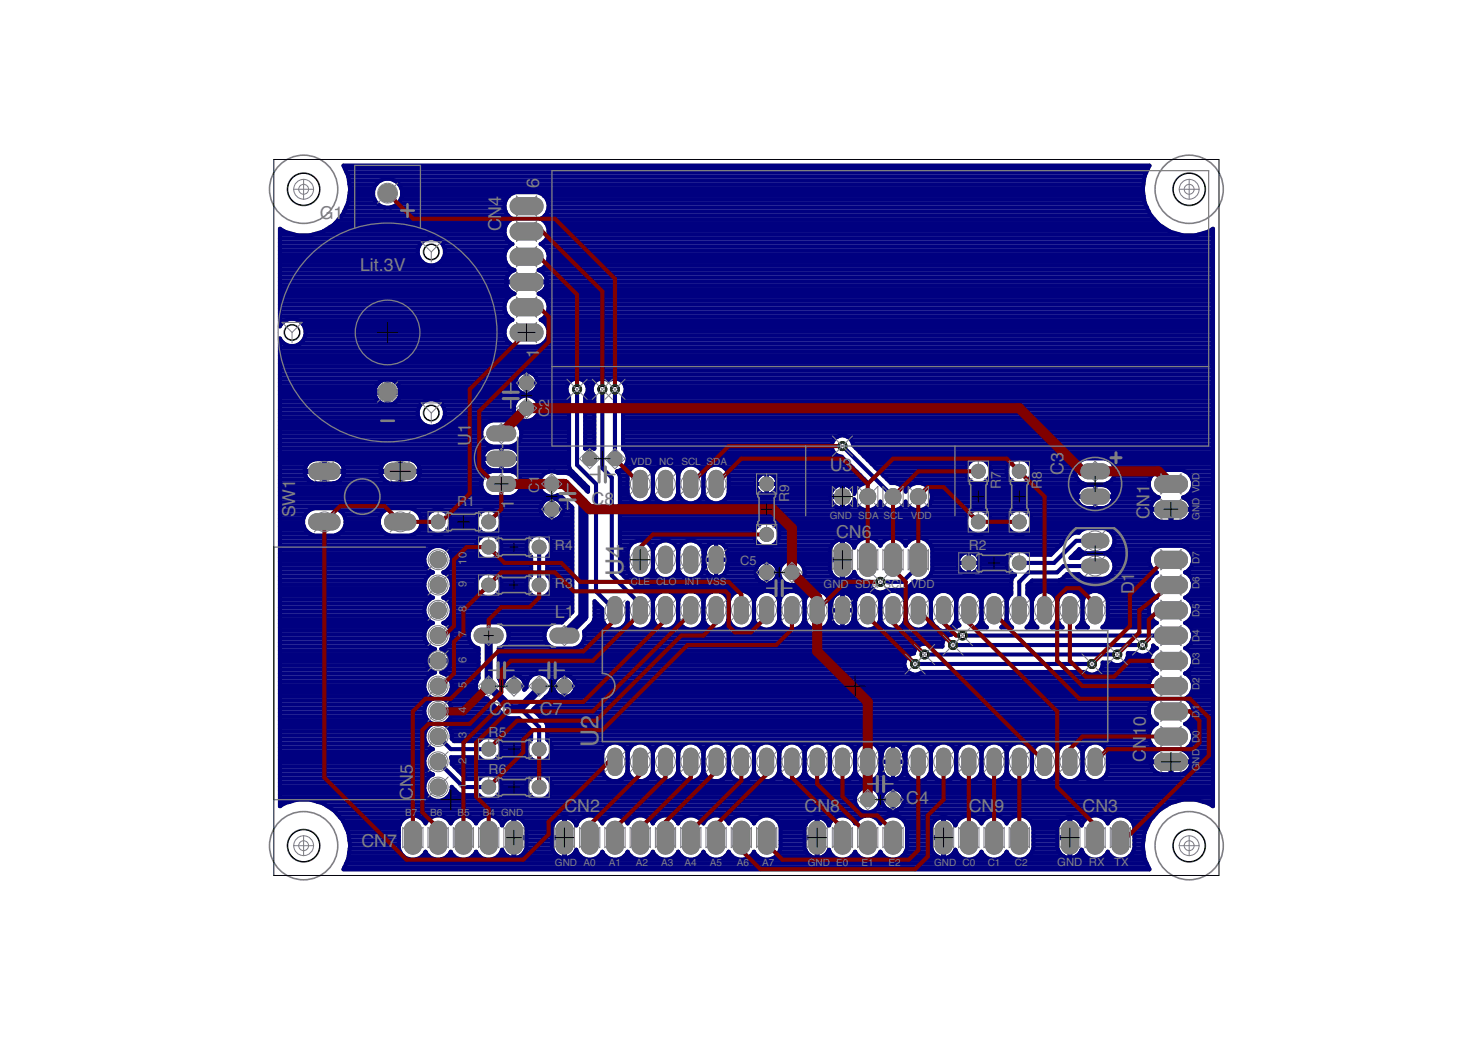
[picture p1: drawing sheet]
<svg xmlns="http://www.w3.org/2000/svg" width="297mm" height="210mm" viewBox="0 0 297 210" stroke-linecap="round" stroke-linejoin="round" font-family="sans-serif">
<defs><g id="words">
<g font-size="5" fill="#808080">
<text x="125.3" y="115.7" transform="rotate(-90 125.3 115.7)">U4</text>
<text x="120.3" y="146.5" transform="rotate(-90 120.3 146.5)">2</text>
<text x="120.3" y="150.1" transform="rotate(-90 120.3 150.1)">U</text>
</g>
<g font-size="3.6" fill="#808080">
<text x="100.7" y="41.4" transform="rotate(-90 100.7 41.4)">4</text>
<text x="108.4" y="37.9" transform="rotate(-90 108.4 37.9)">6</text>
<text x="64.3" y="44">G1</text>
<text x="100.7" y="46.5" transform="rotate(-90 100.7 46.5)">C</text>
<text x="100.7" y="43.9" transform="rotate(-90 100.7 43.9)">N</text>
<text x="72.4" y="54.5">Lit.3V</text>
<text x="108.4" y="71.9" transform="rotate(-90 108.4 71.9)">1</text>
<text x="94.6" y="89.7" transform="rotate(-90 94.6 89.7)">U</text>
<text x="94.6" y="87.1" transform="rotate(-90 94.6 87.1)">1</text>
<text x="166.8" y="94.8">U3</text>
<text x="213.7" y="95.5" transform="rotate(-90 213.7 95.5)">C</text>
<text x="213.7" y="92.9" transform="rotate(-90 213.7 92.9)">3</text>
<text x="59.4" y="101.7" transform="rotate(-90 59.4 101.7)">W</text>
<text x="59.4" y="98.3" transform="rotate(-90 59.4 98.3)">1</text>
<text x="118.9" y="101.6">C8</text>
<text x="231" y="101.9" transform="rotate(-90 231 101.9)">N</text>
<text x="231" y="99.3" transform="rotate(-90 231 99.3)">1</text>
<text x="59.4" y="104" transform="rotate(-90 59.4 104)">S</text>
<text x="103.3" y="102.4" transform="rotate(-90 103.3 102.4)">1</text>
<text x="231" y="104.4" transform="rotate(-90 231 104.4)">C</text>
<text x="168" y="108.1">CN6</text>
<text x="227.9" y="119.5" transform="rotate(-90 227.9 119.5)">D</text>
<text x="227.9" y="116.9" transform="rotate(-90 227.9 116.9)">1</text>
<text x="111.5" y="124.4">L1</text>
<text x="98.3" y="143.8">C6</text>
<text x="108.5" y="143.8">C7</text>
<text x="230.3" y="148" transform="rotate(-90 230.3 148)">1</text>
<text x="230.3" y="146" transform="rotate(-90 230.3 146)">0</text>
<text x="83" y="155.6" transform="rotate(-90 83 155.6)">5</text>
<text x="230.3" y="153.2" transform="rotate(-90 230.3 153.2)">C</text>
<text x="230.3" y="150.6" transform="rotate(-90 230.3 150.6)">N</text>
<text x="83" y="160.8" transform="rotate(-90 83 160.8)">C</text>
<text x="83" y="158.2" transform="rotate(-90 83 158.2)">N</text>
<text x="182.1" y="161.5">C</text>
<text x="184.7" y="161.5">4</text>
<text x="113.4" y="163.3">CN2</text>
<text x="161.7" y="163.3">CN8</text>
<text x="194.7" y="163.3">CN</text>
<text x="199.9" y="163.3">9</text>
<text x="217.6" y="163.3">CN3</text>
<text x="72.6" y="170.3">CN7</text>
</g>
<g font-size="2.9" fill="#808080">
<text x="110.4" y="83.9" transform="rotate(-90 110.4 83.9)">C</text>
<text x="110.4" y="81.8" transform="rotate(-90 110.4 81.8)">2</text>
<text x="108.4" y="99.2" transform="rotate(-90 108.4 99.2)">C</text>
<text x="108.4" y="97.1" transform="rotate(-90 108.4 97.1)">1</text>
</g>
<g font-size="2.8" fill="#808080">
<text x="91.9" y="101.8">R1</text>
<text x="158.6" y="100.9" transform="rotate(-90 158.6 100.9)">R</text>
<text x="158.6" y="98.9" transform="rotate(-90 158.6 98.9)">9</text>
<text x="201.1" y="98.3" transform="rotate(-90 201.1 98.3)">R</text>
<text x="201.1" y="96.3" transform="rotate(-90 201.1 96.3)">7</text>
<text x="209.4" y="98.3" transform="rotate(-90 209.4 98.3)">R</text>
<text x="209.4" y="96.3" transform="rotate(-90 209.4 96.3)">8</text>
<text x="111.5" y="110.6">R4</text>
<text x="194.7" y="110.6">R2</text>
<text x="111.5" y="118.3">R3</text>
<text x="98.2" y="148.1">R5</text>
<text x="98.2" y="155.7">R6</text>
</g>
<text font-size="2.6" fill="#808080" x="148.7" y="113.6">C5</text>
<g font-size="2.3" fill="#808080">
<text x="93.8" y="113.6" transform="rotate(-90 93.8 113.6)">1</text>
<text x="93.8" y="112.3" transform="rotate(-90 93.8 112.3)">0</text>
<text x="93.8" y="118" transform="rotate(-90 93.8 118)">9</text>
<text x="165.5" y="118.3">GND SDA SCL</text>
<text x="183" y="118.3">VDD</text>
<text x="93.8" y="123" transform="rotate(-90 93.8 123)">8</text>
<text x="93.8" y="128" transform="rotate(-90 93.8 128)">7</text>
<text x="93.8" y="133.2" transform="rotate(-90 93.8 133.2)">6</text>
<text x="93.8" y="143.4" transform="rotate(-90 93.8 143.4)">4</text>
<text x="93.8" y="138.3" transform="rotate(-90 93.8 138.3)">5</text>
<text x="93.8" y="148.5" transform="rotate(-90 93.8 148.5)">3</text>
<text x="93.8" y="153.6" transform="rotate(-90 93.8 153.6)">2</text>
<text x="93.8" y="158.6" transform="rotate(-90 93.8 158.6)">1</text>
<text x="212.5" y="174.1">GND RX</text>
<text x="223.9" y="174.1">TX</text>
</g>
<g font-size="2" fill="#808080">
<text x="126.8" y="93.5">VDD</text>
<text x="132.5" y="93.5">NC</text>
<text x="136.9" y="93.5">SCL SDA</text>
<text x="241" y="101.5" transform="rotate(-90 241 101.5)">D</text>
<text x="241" y="99.2" transform="rotate(-90 241 99.2)">V</text>
<text x="241" y="97.9" transform="rotate(-90 241 97.9)">DD</text>
<text x="166.8" y="104.3">GND SDA SCL</text>
<text x="183" y="104.3">VDD</text>
<text x="241" y="104.5" transform="rotate(-90 241 104.5)">G</text>
<text x="241" y="103" transform="rotate(-90 241 103)">N</text>
<text x="241" y="113.4" transform="rotate(-90 241 113.4)">D</text>
<text x="241" y="112" transform="rotate(-90 241 112)">7</text>
<text x="126.8" y="117.6">CLE CLO</text>
<text x="137.6" y="117.6">INT VSS</text>
<text x="241" y="118.5" transform="rotate(-90 241 118.5)">D</text>
<text x="241" y="117.1" transform="rotate(-90 241 117.1)">6</text>
<text x="241" y="124" transform="rotate(-90 241 124)">D</text>
<text x="241" y="122.5" transform="rotate(-90 241 122.5)">5</text>
<text x="241" y="129" transform="rotate(-90 241 129)">D</text>
<text x="241" y="127.6" transform="rotate(-90 241 127.6)">4</text>
<text x="241" y="137.4" transform="rotate(-90 241 137.4)">2</text>
<text x="241" y="133.7" transform="rotate(-90 241 133.7)">D3</text>
<text x="241" y="142.8" transform="rotate(-90 241 142.8)">1</text>
<text x="241" y="138.8" transform="rotate(-90 241 138.8)">D</text>
<text x="241" y="149.4" transform="rotate(-90 241 149.4)">D</text>
<text x="241" y="147.9" transform="rotate(-90 241 147.9)">0</text>
<text x="241" y="144.3" transform="rotate(-90 241 144.3)">D</text>
<text x="241" y="155.1" transform="rotate(-90 241 155.1)">GN</text>
<text x="241" y="152.1" transform="rotate(-90 241 152.1)">D</text>
<text x="81.4" y="164.1">B7</text>
<text x="86.5" y="164.1">B6</text>
<text x="91.9" y="164.1">B</text>
<text x="93.3" y="164.1">5</text>
<text x="97" y="164.1">B</text>
<text x="98.4" y="164.1">4 GND</text>
<text x="111.5" y="174.1">GND A0</text>
<text x="122.3" y="174.1">A1</text>
<text x="127.8" y="174.1">A2</text>
<text x="132.9" y="174.1">A3</text>
<text x="137.6" y="174.1">A4</text>
<text x="142.6" y="174.1">A5</text>
<text x="148.1" y="174.1">A6</text>
<text x="153.2" y="174.1">A7</text>
<text x="162.3" y="174.1">GND E0</text>
<text x="173.1" y="174.1">E1</text>
<text x="178.6" y="174.1">E2</text>
<text x="187.7" y="174.1">GND C0</text>
<text x="198.5" y="174.1">C1</text>
<text x="204" y="174.1">C2</text>
</g>
</g></defs>
<g fill="#808080" stroke="#808080" stroke-width=".2">
<circle cx="110.9" cy="97.3" r="1.42"/>
<circle cx="110.9" cy="102.4" r="1.42"/>
<circle cx="105.8" cy="82.1" r="1.42"/>
<circle cx="105.8" cy="77" r="1.42"/>
<circle cx="174.4" cy="160.8" r="1.42"/>
<circle cx="179.5" cy="160.8" r="1.42"/>
<circle cx="159.2" cy="115.1" r="1.42"/>
<circle cx="154.1" cy="115.1" r="1.42"/>
<circle cx="98.2" cy="137.9" r="1.42"/>
<circle cx="103.3" cy="137.9" r="1.42"/>
<circle cx="108.4" cy="137.9" r="1.42"/>
<circle cx="113.4" cy="137.9" r="1.42"/>
<circle cx="123.6" cy="92.2" r="1.42"/>
<circle cx="118.5" cy="92.2" r="1.42"/>
<circle cx="88.1" cy="158.2" r="1.63"/>
<circle cx="88.1" cy="153.2" r="1.63"/>
<circle cx="88.1" cy="148.1" r="1.63"/>
<circle cx="88.1" cy="143" r="1.63"/>
<circle cx="88.1" cy="137.9" r="1.63"/>
<circle cx="88.1" cy="132.9" r="1.63"/>
<circle cx="88.1" cy="127.8" r="1.63"/>
<circle cx="88.1" cy="122.7" r="1.63"/>
<circle cx="88.1" cy="117.6" r="1.63"/>
<circle cx="88.1" cy="112.5" r="1.63"/>
<circle cx="77.9" cy="38.8" r="1.78"/>
<circle cx="77.9" cy="78.8" r="1.78"/>
<circle cx="58.7" cy="66.8" r="1.61"/>
<circle cx="86.7" cy="50.7" r="1.61"/>
<circle cx="86.7" cy="83" r="1.61"/>
<circle cx="239" cy="170" r="3.3"/>
<circle cx="239" cy="38.1" r="3.3"/>
<circle cx="61" cy="38.1" r="3.3"/>
<circle cx="61" cy="170" r="3.3"/>
<circle cx="88.1" cy="104.9" r="1.4"/>
<circle cx="98.2" cy="104.9" r="1.4"/>
<circle cx="194.7" cy="113.2" r="1.4"/>
<circle cx="204.9" cy="113.2" r="1.4"/>
<circle cx="98.2" cy="117.6" r="1.4"/>
<circle cx="108.4" cy="117.6" r="1.4"/>
<circle cx="98.2" cy="110" r="1.4"/>
<circle cx="108.4" cy="110" r="1.4"/>
<circle cx="98.2" cy="150.6" r="1.4"/>
<circle cx="108.4" cy="150.6" r="1.4"/>
<circle cx="98.2" cy="158.2" r="1.4"/>
<circle cx="108.4" cy="158.2" r="1.4"/>
<circle cx="196.6" cy="94.8" r="1.4"/>
<circle cx="196.6" cy="104.9" r="1.4"/>
<circle cx="204.9" cy="94.8" r="1.4"/>
<circle cx="204.9" cy="104.9" r="1.4"/>
<circle cx="154.1" cy="97.3" r="1.4"/>
<circle cx="154.1" cy="107.5" r="1.4"/>
<circle cx="169.3" cy="99.8" r="1.61"/>
<circle cx="174.4" cy="99.8" r="1.61"/>
<circle cx="179.5" cy="99.8" r="1.61"/>
<circle cx="184.6" cy="99.8" r="1.61"/>
</g>
<g fill="#808080" stroke="#808080" stroke-width=".2">
<path d="M217.7 98.7l.8-.4h3.1a1.51 1.51 0 0 1 1.4 1.5 1.51 1.51 0 0 1-1.4 1.5h-3.1a1.51 1.51 0 0 1-1.2-1 1.51 1.51 0 0 1 .4-1.6z"/>
<path d="M217.7 93.6l.8-.3h3.1a1.51 1.51 0 0 1 1.4 1.5 1.51 1.51 0 0 1-1.4 1.5h-3.1a1.51 1.51 0 0 1-1.2-1.1 1.51 1.51 0 0 1 .4-1.6z"/>
<path d="M232.4 101.3l.5-.4 .7-.2h3.5a1.71 1.71 0 0 1 1.6 1.7 1.71 1.71 0 0 1-1.6 1.7h-3.5a1.71 1.71 0 0 1-1.2-2.8z"/>
<path d="M232.4 96.2l.5-.4 .7-.2h3.5a1.71 1.71 0 0 1 1.6 1.7 1.71 1.71 0 0 1-1.6 1.7h-3.5a1.71 1.71 0 0 1-1.2-2.8z"/>
<path d="M232.7 151.8l.9-.3h3.5a1.71 1.71 0 0 1 1.6 1.7 1.71 1.71 0 0 1-1.6 1.7h-3.5a1.71 1.71 0 0 1-1.5-1.2 1.71 1.71 0 0 1 .6-1.9z"/>
<path d="M232.7 146.8l.9-.4h3.5a1.71 1.71 0 0 1 1.6 1.7 1.71 1.71 0 0 1-1.6 1.7h-3.5a1.71 1.71 0 0 1-1.5-1.2 1.71 1.71 0 0 1 .6-1.8z"/>
<path d="M232.4 141.9l.5-.4 .7-.2h3.5a1.71 1.71 0 0 1 1.6 1.7 1.71 1.71 0 0 1-1.6 1.7h-3.5a1.71 1.71 0 0 1-1.2-2.8z"/>
<path d="M232.4 136.9l.5-.5 .7-.2h3.5a1.71 1.71 0 0 1 1.6 1.8 1.71 1.71 0 0 1-1.6 1.7h-3.5a1.71 1.71 0 0 1-1.2-2.8z"/>
<path d="M232.4 131.8l.5-.4 .7-.2h3.5a1.71 1.71 0 0 1 1.6 1.7 1.71 1.71 0 0 1-1.6 1.7h-3.5a1.71 1.71 0 0 1-1.2-2.8z"/>
<path d="M232.4 126.7l.5-.4 .7-.2h3.5a1.71 1.71 0 0 1 1.6 1.7 1.71 1.71 0 0 1-1.6 1.7h-3.5a1.71 1.71 0 0 1-1.2-2.8z"/>
<path d="M232.4 121.6l.5-.4 .7-.2h3.5a1.71 1.71 0 0 1 1.6 1.7 1.71 1.71 0 0 1-1.6 1.7h-3.5a1.71 1.71 0 0 1-1.2-2.8z"/>
<path d="M232.4 116.5l.5-.4 .7-.2h3.5a1.71 1.71 0 0 1 1.6 1.7 1.71 1.71 0 0 1-1.6 1.7h-3.5a1.71 1.71 0 0 1-1.2-2.8z"/>
<path d="M232.4 111.5l.5-.5 .7-.2h3.5a1.71 1.71 0 0 1 1.6 1.8 1.71 1.71 0 0 1-1.6 1.7h-3.5a1.71 1.71 0 0 1-1.2-2.8z"/>
<path d="M112.1 165.7a1.71 1.71 0 0 1 1.8-.5 1.71 1.71 0 0 1 1.2 1.5v3.5a1.71 1.71 0 0 1-1.7 1.5 1.71 1.71 0 0 1-1.7-1.5v-3.5z"/>
<path d="M117.2 165.7a1.71 1.71 0 0 1 1.8-.5 1.71 1.71 0 0 1 1.2 1.5v3.5a1.71 1.71 0 0 1-1.7 1.5 1.71 1.71 0 0 1-1.7-1.5v-3.5z"/>
<path d="M122.3 165.7a1.71 1.71 0 0 1 1.8-.5 1.71 1.71 0 0 1 1.2 1.5v3.5a1.71 1.71 0 0 1-1.7 1.5 1.71 1.71 0 0 1-1.7-1.5v-3.5z"/>
<path d="M127.4 165.7a1.71 1.71 0 0 1 1.8-.5 1.71 1.71 0 0 1 1.2 1.5v3.5a1.71 1.71 0 0 1-1.7 1.5 1.71 1.71 0 0 1-1.7-1.5v-3.5z"/>
<path d="M132.4 165.7a1.71 1.71 0 0 1 1.9-.5 1.71 1.71 0 0 1 1.2 1.5v3.5a1.71 1.71 0 0 1-1.7 1.5 1.71 1.71 0 0 1-1.7-1.5v-3.5z"/>
<path d="M137.5 165.7a1.71 1.71 0 0 1 1.8-.5 1.71 1.71 0 0 1 1.2 1.5v3.5a1.71 1.71 0 0 1-1.7 1.5 1.71 1.71 0 0 1-1.7-1.5v-3.5z"/>
<path d="M142.6 165.7a1.71 1.71 0 0 1 1.8-.5 1.71 1.71 0 0 1 1.2 1.5v3.5a1.71 1.71 0 0 1-1.7 1.5 1.71 1.71 0 0 1-1.7-1.5v-3.5z"/>
<path d="M147.7 165.7a1.71 1.71 0 0 1 1.8-.5 1.71 1.71 0 0 1 1.2 1.5v3.5a1.71 1.71 0 0 1-1.7 1.5 1.71 1.71 0 0 1-1.7-1.5v-3.5z"/>
<path d="M152.8 165.7a1.71 1.71 0 0 1 1.8-.5 1.71 1.71 0 0 1 1.2 1.5v3.5a1.71 1.71 0 0 1-1.7 1.5 1.71 1.71 0 0 1-1.7-1.5v-3.5z"/>
<path d="M213.9 165.5a1.71 1.71 0 0 1 2.8 1.2v3.5a1.71 1.71 0 0 1-1.7 1.5 1.71 1.71 0 0 1-1.7-1.5v-3.5l.2-.7z"/>
<path d="M219 165.5a1.71 1.71 0 0 1 2.8 1.2v3.5a1.71 1.71 0 0 1-1.7 1.5 1.71 1.71 0 0 1-1.7-1.5v-3.5l.2-.7z"/>
<path d="M224.1 165.5a1.71 1.71 0 0 1 2.8 1.2v3.5a1.71 1.71 0 0 1-1.7 1.5 1.71 1.71 0 0 1-1.7-1.5v-3.5l.2-.7z"/>
<path d="M102.9 65.8l.5-.5 .7-.1h3.5a1.71 1.71 0 0 1 1.5 1.7 1.71 1.71 0 0 1-1.5 1.7h-3.5a1.71 1.71 0 0 1-1.2-2.8z"/>
<path d="M102.9 60.7l.5-.4 .7-.2h3.5a1.71 1.71 0 0 1 1.5 1.7 1.71 1.71 0 0 1-1.5 1.7h-3.5a1.71 1.71 0 0 1-1.2-2.8z"/>
<path d="M102.9 55.6l.5-.4 .7-.2h3.5a1.71 1.71 0 0 1 1.5 1.7 1.71 1.71 0 0 1-1.5 1.7h-3.5a1.71 1.71 0 0 1-1.2-2.8z"/>
<path d="M102.9 50.5l.5-.4 .7-.2h3.5a1.71 1.71 0 0 1 1.5 1.7 1.71 1.71 0 0 1-1.5 1.7h-3.5a1.71 1.71 0 0 1-1.2-2.8z"/>
<path d="M102.9 45.4l.5-.4 .7-.2h3.5a1.71 1.71 0 0 1 1.5 1.7 1.71 1.71 0 0 1-1.5 1.7h-3.5a1.71 1.71 0 0 1-1.2-2.8z"/>
<path d="M102.9 40.4l.5-.5 .7-.1h3.5a1.71 1.71 0 0 1 1.5 1.7 1.71 1.71 0 0 1-1.5 1.7h-3.5a1.71 1.71 0 0 1-1.2-2.8z"/>
<path d="M168 109.9a1.71 1.71 0 0 1 1.8-.6 1.71 1.71 0 0 1 1.2 1.5v3.5a1.71 1.71 0 0 1-1.7 1.6 1.71 1.71 0 0 1-1.7-1.6v-3.5z"/>
<path d="M173.1 109.9a1.71 1.71 0 0 1 1.8-.6 1.71 1.71 0 0 1 1.2 1.5v3.5a1.71 1.71 0 0 1-1.7 1.6 1.71 1.71 0 0 1-1.7-1.6v-3.5z"/>
<path d="M178.2 109.9a1.71 1.71 0 0 1 1.8-.6 1.71 1.71 0 0 1 1.2 1.5v3.5a1.71 1.71 0 0 1-1.7 1.6 1.71 1.71 0 0 1-1.7-1.6v-3.5z"/>
<path d="M183.2 109.9a1.71 1.71 0 0 1 1.9-.6 1.71 1.71 0 0 1 1.2 1.5v3.5a1.71 1.71 0 0 1-1.7 1.6 1.71 1.71 0 0 1-1.7-1.6v-3.5z"/>
<path d="M102 165.7a1.71 1.71 0 0 1 1.8-.5 1.71 1.71 0 0 1 1.2 1.5v3.5a1.71 1.71 0 0 1-1.7 1.5 1.71 1.71 0 0 1-1.7-1.5v-3.5z"/>
<path d="M96.9 165.7a1.71 1.71 0 0 1 1.8-.5 1.71 1.71 0 0 1 1.2 1.5v3.5a1.71 1.71 0 0 1-1.7 1.5 1.71 1.71 0 0 1-1.7-1.5v-3.5z"/>
<path d="M91.8 165.7a1.71 1.71 0 0 1 1.8-.5 1.71 1.71 0 0 1 1.2 1.5v3.5a1.71 1.71 0 0 1-1.7 1.5 1.71 1.71 0 0 1-1.7-1.5v-3.5z"/>
<path d="M86.7 165.7a1.71 1.71 0 0 1 1.9-.5 1.71 1.71 0 0 1 1.2 1.5v3.5a1.71 1.71 0 0 1-1.7 1.5 1.71 1.71 0 0 1-1.7-1.5v-3.5z"/>
<path d="M81.7 165.7a1.71 1.71 0 0 1 1.8-.5 1.71 1.71 0 0 1 1.2 1.5v3.5a1.71 1.71 0 0 1-1.7 1.5 1.71 1.71 0 0 1-1.7-1.5v-3.5z"/>
<path d="M162.9 165.7a1.71 1.71 0 0 1 1.8-.5 1.71 1.71 0 0 1 1.2 1.5v3.5a1.71 1.71 0 0 1-1.7 1.5 1.71 1.71 0 0 1-1.7-1.5v-3.5z"/>
<path d="M168 165.7a1.71 1.71 0 0 1 1.8-.5 1.71 1.71 0 0 1 1.2 1.5v3.5a1.71 1.71 0 0 1-1.7 1.5 1.71 1.71 0 0 1-1.7-1.5v-3.5z"/>
<path d="M173.1 165.7a1.71 1.71 0 0 1 1.8-.5 1.71 1.71 0 0 1 1.2 1.5v3.5a1.71 1.71 0 0 1-1.7 1.5 1.71 1.71 0 0 1-1.7-1.5v-3.5z"/>
<path d="M178.2 165.7a1.71 1.71 0 0 1 1.8-.5 1.71 1.71 0 0 1 1.2 1.5v3.5a1.71 1.71 0 0 1-1.7 1.5 1.71 1.71 0 0 1-1.7-1.5v-3.5z"/>
<path d="M188.3 165.7a1.71 1.71 0 0 1 1.8-.5 1.71 1.71 0 0 1 1.2 1.5v3.5a1.71 1.71 0 0 1-1.7 1.5 1.71 1.71 0 0 1-1.7-1.5v-3.5z"/>
<path d="M193.4 165.7a1.71 1.71 0 0 1 1.8-.5 1.71 1.71 0 0 1 1.2 1.5v3.5a1.71 1.71 0 0 1-1.7 1.5 1.71 1.71 0 0 1-1.7-1.5v-3.5z"/>
<path d="M198.5 165.7a1.71 1.71 0 0 1 1.8-.5 1.71 1.71 0 0 1 1.2 1.5v3.5a1.71 1.71 0 0 1-1.7 1.5 1.71 1.71 0 0 1-1.7-1.5v-3.5z"/>
<path d="M203.8 165.5a1.71 1.71 0 0 1 2.8 1.2v3.5a1.71 1.71 0 0 1-1.7 1.5 1.71 1.71 0 0 1-1.7-1.5v-3.5l.1-.7z"/>
<path d="M217.7 112.9l.9-.5h3a1.43 1.43 0 0 1 1.3 1.4 1.43 1.43 0 0 1-1.3 1.4h-3a1.43 1.43 0 0 1-.9-2.3z"/>
<path d="M217.7 107.8l.9-.5h3a1.43 1.43 0 0 1 1.3 1.4 1.43 1.43 0 0 1-1.3 1.5h-3a1.43 1.43 0 0 1-.9-2.4z"/>
<path d="M95.6 126.8l.5-.4 .5-.1h3.2a1.51 1.51 0 0 1 1.3 1.5 1.51 1.51 0 0 1-1.3 1.5h-3.2a1.5 1.5 0 0 1-1-2.5z"/>
<path d="M110.9 126.8l.4-.4 .6-.1h3.1a1.51 1.51 0 0 1 1.4 1.5 1.51 1.51 0 0 1-1.4 1.5h-3.1a1.5 1.5 0 0 1-1-2.5z"/>
<path d="M77.6 93.7l.5-.4 .6-.2h3.4a1.64 1.64 0 0 1 1.5 1.7 1.64 1.64 0 0 1-1.5 1.6h-3.4a1.65 1.65 0 0 1-1.1-2.7z"/>
<path d="M62.4 93.7l.5-.4 .6-.2h3.4a1.64 1.64 0 0 1 1.5 1.7 1.64 1.64 0 0 1-1.5 1.6h-3.4a1.65 1.65 0 0 1-1.1-2.7z"/>
<path d="M77.6 103.9l.5-.4 .6-.2h3.4a1.64 1.64 0 0 1 1.5 1.6 1.64 1.64 0 0 1-1.5 1.7h-3.4a1.65 1.65 0 0 1-1.1-2.7z"/>
<path d="M62.4 103.9l.5-.4 .6-.2h3.4a1.64 1.64 0 0 1 1.5 1.6 1.64 1.64 0 0 1-1.5 1.7h-3.4a1.65 1.65 0 0 1-1.1-2.7z"/>
<path d="M98.2 96.4l.4-.4 .6-.2h3.1a1.51 1.51 0 0 1 1.4 1.5 1.51 1.51 0 0 1-1.4 1.5h-3.1a1.5 1.5 0 0 1-1-2.4z"/>
<path d="M98.2 86.2l.4-.4 .6-.2h3.1a1.51 1.51 0 0 1 1.4 1.5 1.51 1.51 0 0 1-1.4 1.5h-3.1a1.5 1.5 0 0 1-1-2.4z"/>
<path d="M98.2 91.3l.4-.4 .6-.2h3.1a1.51 1.51 0 0 1 1.4 1.5 1.51 1.51 0 0 1-1.4 1.5h-3.1a1.5 1.5 0 0 1-1-2.4z"/>
<path d="M122.5 150.9a1.43 1.43 0 0 1 1.5-.4 1.43 1.43 0 0 1 1 1.2v2.9a1.43 1.43 0 0 1-1.4 1.3 1.43 1.43 0 0 1-1.4-1.3v-2.9z"/>
<path d="M127.6 150.9a1.43 1.43 0 0 1 1.5-.4 1.43 1.43 0 0 1 1 1.2v2.9a1.43 1.43 0 0 1-1.4 1.3 1.43 1.43 0 0 1-1.4-1.3v-2.9z"/>
<path d="M132.7 150.9a1.43 1.43 0 0 1 1.5-.4 1.43 1.43 0 0 1 1 1.2v2.9a1.43 1.43 0 0 1-1.4 1.3 1.43 1.43 0 0 1-1.5-1.3v-2.9z"/>
<path d="M137.7 150.9a1.43 1.43 0 0 1 1.5-.4 1.43 1.43 0 0 1 1.1 1.2v2.9a1.43 1.43 0 0 1-1.5 1.3 1.43 1.43 0 0 1-1.4-1.3v-2.9z"/>
<path d="M142.8 150.9a1.43 1.43 0 0 1 1.5-.4 1.43 1.43 0 0 1 1 1.2v2.9a1.43 1.43 0 0 1-1.4 1.3 1.43 1.43 0 0 1-1.4-1.3v-2.9z"/>
<path d="M147.9 150.9a1.43 1.43 0 0 1 1.5-.4 1.43 1.43 0 0 1 1 1.2v2.9a1.43 1.43 0 0 1-1.4 1.3 1.43 1.43 0 0 1-1.4-1.3v-2.9z"/>
<path d="M153 150.9a1.43 1.43 0 0 1 1.5-.4 1.43 1.43 0 0 1 1 1.2v2.9a1.43 1.43 0 0 1-1.4 1.3 1.43 1.43 0 0 1-1.4-1.3v-2.9z"/>
<path d="M158.1 150.9a1.43 1.43 0 0 1 1.5-.4 1.43 1.43 0 0 1 1 1.2v2.9a1.43 1.43 0 0 1-1.4 1.3 1.43 1.43 0 0 1-1.5-1.3v-2.9z"/>
<path d="M163.1 150.9a1.43 1.43 0 0 1 1.5-.4 1.43 1.43 0 0 1 1.1 1.2v2.9a1.43 1.43 0 0 1-1.5 1.3 1.43 1.43 0 0 1-1.4-1.3v-2.9z"/>
<path d="M168.2 150.9a1.43 1.43 0 0 1 1.5-.4 1.43 1.43 0 0 1 1 1.2v2.9a1.43 1.43 0 0 1-1.4 1.3 1.43 1.43 0 0 1-1.4-1.3v-2.9z"/>
<path d="M173.3 150.9a1.43 1.43 0 0 1 1.5-.4 1.43 1.43 0 0 1 1 1.2v2.9a1.43 1.43 0 0 1-1.4 1.3 1.43 1.43 0 0 1-1.4-1.3v-2.9z"/>
<path d="M178.4 150.9a1.43 1.43 0 0 1 1.5-.4 1.43 1.43 0 0 1 1 1.2v2.9a1.43 1.43 0 0 1-1.4 1.3 1.43 1.43 0 0 1-1.4-1.3v-2.9z"/>
<path d="M183.5 150.9a1.43 1.43 0 0 1 1.5-.4 1.43 1.43 0 0 1 1 1.2v2.9a1.43 1.43 0 0 1-1.4 1.3 1.43 1.43 0 0 1-1.5-1.3v-2.9z"/>
<path d="M188.5 150.9a1.43 1.43 0 0 1 1.5-.4 1.43 1.43 0 0 1 1.1 1.2v2.9a1.43 1.43 0 0 1-1.5 1.3 1.43 1.43 0 0 1-1.4-1.3v-2.9z"/>
<path d="M193.6 150.9a1.43 1.43 0 0 1 1.5-.4 1.43 1.43 0 0 1 1 1.2v2.9a1.43 1.43 0 0 1-1.4 1.3 1.43 1.43 0 0 1-1.4-1.3v-2.9z"/>
<path d="M198.9 150.7a1.43 1.43 0 0 1 2.3 1v2.9a1.43 1.43 0 0 1-1.4 1.3 1.43 1.43 0 0 1-1.4-1.3v-2.9z"/>
<path d="M203.8 150.9a1.43 1.43 0 0 1 1.5-.4 1.43 1.43 0 0 1 1 1.2v2.9a1.43 1.43 0 0 1-1.4 1.3 1.43 1.43 0 0 1-1.5-1.3v-2.9z"/>
<path d="M208.8 150.9a1.43 1.43 0 0 1 1.5-.4 1.43 1.43 0 0 1 1 1.2v2.9a1.43 1.43 0 0 1-1.4 1.3 1.43 1.43 0 0 1-1.4-1.3v-2.9z"/>
<path d="M213.9 150.9a1.43 1.43 0 0 1 1.5-.4 1.43 1.43 0 0 1 1 1.2v2.9a1.43 1.43 0 0 1-1.4 1.3 1.43 1.43 0 0 1-1.4-1.3v-2.9z"/>
<path d="M219 150.9a1.43 1.43 0 0 1 1.5-.4 1.43 1.43 0 0 1 1 1.2v2.9a1.43 1.43 0 0 1-1.4 1.3 1.43 1.43 0 0 1-1.4-1.3v-2.9z"/>
<path d="M219 120.5a1.43 1.43 0 0 1 1.5-.5 1.43 1.43 0 0 1 1 1.2v3a1.43 1.43 0 0 1-1.4 1.2 1.43 1.43 0 0 1-1.4-1.2v-3z"/>
<path d="M213.9 120.5a1.43 1.43 0 0 1 1.5-.5 1.43 1.43 0 0 1 1 1.2v3a1.43 1.43 0 0 1-1.4 1.2 1.43 1.43 0 0 1-1.4-1.2v-3z"/>
<path d="M208.8 120.5a1.43 1.43 0 0 1 1.5-.5 1.43 1.43 0 0 1 1 1.2v3a1.43 1.43 0 0 1-1.4 1.2 1.43 1.43 0 0 1-1.4-1.2v-3z"/>
<path d="M203.8 120.5a1.43 1.43 0 0 1 1.5-.5 1.43 1.43 0 0 1 1 1.2v3a1.43 1.43 0 0 1-1.4 1.2 1.43 1.43 0 0 1-1.5-1.2v-3z"/>
<path d="M198.7 120.5a1.43 1.43 0 0 1 1.5-.5 1.43 1.43 0 0 1 1 1.2v3a1.43 1.43 0 0 1-1.4 1.2 1.43 1.43 0 0 1-1.4-1.2v-3z"/>
<path d="M193.6 120.5a1.43 1.43 0 0 1 1.5-.5 1.43 1.43 0 0 1 1 1.2v3a1.43 1.43 0 0 1-1.4 1.2 1.43 1.43 0 0 1-1.4-1.2v-3z"/>
<path d="M188.5 120.5a1.43 1.43 0 0 1 1.5-.5 1.43 1.43 0 0 1 1.1 1.2v3a1.43 1.43 0 0 1-1.5 1.2 1.43 1.43 0 0 1-1.4-1.2v-3z"/>
<path d="M183.5 120.5a1.43 1.43 0 0 1 1.5-.5 1.43 1.43 0 0 1 1 1.2v3a1.43 1.43 0 0 1-1.4 1.2 1.43 1.43 0 0 1-1.5-1.2v-3z"/>
<path d="M178.4 120.5a1.43 1.43 0 0 1 1.5-.5 1.43 1.43 0 0 1 1 1.2v3a1.43 1.43 0 0 1-1.4 1.2 1.43 1.43 0 0 1-1.4-1.2v-3z"/>
<path d="M173.3 120.5a1.43 1.43 0 0 1 1.5-.5 1.43 1.43 0 0 1 1 1.2v3a1.43 1.43 0 0 1-1.4 1.2 1.43 1.43 0 0 1-1.4-1.2v-3z"/>
<path d="M168.2 120.5a1.43 1.43 0 0 1 1.5-.5 1.43 1.43 0 0 1 1 1.2v3a1.43 1.43 0 0 1-1.4 1.2 1.43 1.43 0 0 1-1.4-1.2v-3z"/>
<path d="M163.1 120.5a1.43 1.43 0 0 1 1.5-.5 1.43 1.43 0 0 1 1.1 1.2v3a1.43 1.43 0 0 1-1.5 1.2 1.43 1.43 0 0 1-1.4-1.2v-3z"/>
<path d="M158.1 120.5a1.43 1.43 0 0 1 1.5-.5 1.43 1.43 0 0 1 1 1.2v3a1.43 1.43 0 0 1-1.4 1.2 1.43 1.43 0 0 1-1.5-1.2v-3z"/>
<path d="M153 120.5a1.43 1.43 0 0 1 1.5-.5 1.43 1.43 0 0 1 1 1.2v3a1.43 1.43 0 0 1-1.4 1.2 1.43 1.43 0 0 1-1.4-1.2v-3z"/>
<path d="M147.9 120.5a1.43 1.43 0 0 1 1.5-.5 1.43 1.43 0 0 1 1 1.2v3a1.43 1.43 0 0 1-1.4 1.2 1.43 1.43 0 0 1-1.4-1.2v-3z"/>
<path d="M142.8 120.5a1.43 1.43 0 0 1 1.5-.5 1.43 1.43 0 0 1 1 1.2v3a1.43 1.43 0 0 1-1.4 1.2 1.43 1.43 0 0 1-1.4-1.2v-3z"/>
<path d="M137.7 120.5a1.43 1.43 0 0 1 1.5-.5 1.43 1.43 0 0 1 1.1 1.2v3a1.43 1.43 0 0 1-1.5 1.2 1.43 1.43 0 0 1-1.4-1.2v-3z"/>
<path d="M132.7 120.5a1.43 1.43 0 0 1 1.5-.5 1.43 1.43 0 0 1 1 1.2v3a1.43 1.43 0 0 1-1.4 1.2 1.43 1.43 0 0 1-1.5-1.2v-3z"/>
<path d="M127.6 120.5a1.43 1.43 0 0 1 1.5-.5 1.43 1.43 0 0 1 1 1.2v3a1.43 1.43 0 0 1-1.4 1.2 1.43 1.43 0 0 1-1.4-1.2v-3z"/>
<path d="M122.5 120.5a1.43 1.43 0 0 1 1.5-.5 1.43 1.43 0 0 1 1 1.2v3a1.43 1.43 0 0 1-1.4 1.2 1.43 1.43 0 0 1-1.4-1.2v-3z"/>
<path d="M127.6 110.3a1.43 1.43 0 0 1 1.5-.4 1.43 1.43 0 0 1 1 1.2v2.9a1.43 1.43 0 0 1-1.4 1.3 1.43 1.43 0 0 1-1.4-1.3v-2.9z"/>
<path d="M132.7 110.3a1.43 1.43 0 0 1 1.5-.4 1.43 1.43 0 0 1 1 1.2v2.9a1.43 1.43 0 0 1-1.4 1.3 1.43 1.43 0 0 1-1.5-1.3v-2.9z"/>
<path d="M137.7 110.3a1.43 1.43 0 0 1 1.5-.4 1.43 1.43 0 0 1 1.1 1.2v2.9a1.43 1.43 0 0 1-1.5 1.3 1.43 1.43 0 0 1-1.4-1.3v-2.9z"/>
<path d="M142.8 110.3a1.43 1.43 0 0 1 1.5-.4 1.43 1.43 0 0 1 1 1.2v2.9a1.43 1.43 0 0 1-1.4 1.3 1.43 1.43 0 0 1-1.4-1.3v-2.9z"/>
<path d="M142.8 95.1a1.43 1.43 0 0 1 1.5-.5 1.43 1.43 0 0 1 1 1.2v3a1.43 1.43 0 0 1-1.4 1.3 1.43 1.43 0 0 1-1.4-1.3v-3z"/>
<path d="M137.7 95.1a1.43 1.43 0 0 1 1.5-.5 1.43 1.43 0 0 1 1.1 1.2v3a1.43 1.43 0 0 1-1.5 1.3 1.43 1.43 0 0 1-1.4-1.3v-3z"/>
<path d="M132.7 95.1a1.43 1.43 0 0 1 1.5-.5 1.43 1.43 0 0 1 1 1.2v3a1.43 1.43 0 0 1-1.4 1.3 1.43 1.43 0 0 1-1.5-1.3v-3z"/>
<path d="M127.6 95.1a1.43 1.43 0 0 1 1.5-.5 1.43 1.43 0 0 1 1 1.2v3a1.43 1.43 0 0 1-1.4 1.3 1.43 1.43 0 0 1-1.4-1.3v-3z"/>
</g>
<g fill="none" stroke="#000080" stroke-width=".83">
<path d="M69.3 33.9h161.4M69.7 34.7h160.7M70 35.4h160M70 35.4l.4 2.7-.4 2.6M70 35.4l-1-2.1h162l-1 2.1M70.1 36.3h6.5M70.2 39.4h4.8M70.2 37h5.4M70.3 38.6h4.7M70.3 37.8h4.9M79.2 36.3h150.7M80.2 37h149.6"/>
<path d="M80.6 37.8h149.1M80.8 39.4h21.5M80.8 38.6h148.9M109.3 39.4h120.5M229.7 38.1h.1M229.7 38.1l.3 2.6M230 35.4l-.3 2.7M56.3 56.6h49.4v.2h-4a2.47 2.47 0 0 0 1.7 2.3 2.8 2.8 0 0 0-2 2.4 2.8 2.8 0 0 0 1.6 2.8 2.83 2.83 0 0 0-1.6 2.9 2.83 2.83 0 0 0 2.3 2.5h4.3a2.84 2.84 0 0 0 2.3-2.5 2.84 2.84 0 0 0-1.7-2.9 2.8 2.8 0 0 0 1.7-2.8 2.8 2.8 0 0 0-2.1-2.4 2.48 2.48 0 0 0 1.7-2.3h-4v-.2h137.9M56.3 59.7h46M56.3 58.9h46.7M56.3 58.1h45.9M56.3 57.3h45.5"/>
<path d="M56.3 55.8h45.6M56.3 55h46M56.3 54.2h46.9M56.3 53.4h45.8M56.3 52.7h28.6M56.3 51.9h28M56.3 51.1h27.7M56.3 50.3h27.7M56.3 49.5h27.9M56.3 48.7h28.4M56.3 48h29.7M56.3 47.2h3"/>
<path d="M56.3 46.4h.6M57.1 46.6l-.8-.6v19.6a2.74 2.74 0 0 1 4.1-.9 2.74 2.74 0 0 1 0 4.3 2.74 2.74 0 0 1-4.1-.9v94l.8-.6M57.1 46.6h.1M57.1 46.6l2.6 .7h2.7l2.5-.7M62.8 47.2h38.7M64.9 46.6h.1M65.2 46.4h36.2M66.4 45.6h35.1M67.2 45.1l-2.3 1.5M67.2 45.1h.1M67.4 44.9h34.5M68.1 44.1h34.7"/>
<path d="M68.7 43.3h33.4M68.9 43.1h.1M68.9 43.1l-1.7 2M69.2 42.5h32.4M69.5 41.7h7.8M69.9 40.9h6M70 40.7h.1M70 40.7l-1.1 2.4M70.1 40.2h5.2M78.5 41.7h22.9M79.9 40.9h21.5M80.5 40.2h21.2"/>
<path d="M87.3 48h14.5M88.5 52.7h13.1M88.6 48.7h13.9M89.1 51.9h12.3M89.2 49.5h13.1M89.4 51.1h12M89.4 50.3h12.3M101.7 56.6a2.47 2.47 0 0 1 1.7-2.3 2.8 2.8 0 0 1-2-2.5 2.8 2.8 0 0 1 1.6-2.7 2.78 2.78 0 0 1-1.6-2.6 2.78 2.78 0 0 1 1.6-2.5 2.83 2.83 0 0 1-1.6-2.9 2.83 2.83 0 0 1 2.3-2.5h4.3a2.84 2.84 0 0 1 2.3 2.5 2.84 2.84 0 0 1-1.7 2.9 2.79 2.79 0 0 1 1.7 2.5 2.79 2.79 0 0 1-1.7 2.6 2.8 2.8 0 0 1 1.7 2.7 2.8 2.8 0 0 1-2.1 2.5 2.48 2.48 0 0 1 1.7 2.3M108.5 54.2h135.3M108.6 58.9h135.2M108.9 44.1h123M109.2 48.7h134.6"/>
<path d="M109.3 55h134.5M109.3 59.7h134.5M109.3 49.5h134.5M109.5 58.1h134.3M109.6 43.3h121.7M109.6 53.4h134.2M109.7 44.9h122.9M109.8 55.8h134M109.9 57.3h133.9M109.9 48h133.9M109.9 50.3h133.9M109.9 40.2h120.1"/>
<path d="M110 42.5h120.8M110 52.7h133.8M110.1 45.6h123.6M110.2 47.2h127M110.2 51.9h133.6M110.2 51.1h133.6M110.2 46.4h124.7M110.2 41.7h120.3M110.2 40.9h119.9M230 40.7h.1M230 40.7l1.1 2.4M231.1 43.1h.1"/>
<path d="M231.1 43.1l1.8 2M232.9 45.1h.1M232.9 45.1l2.2 1.5M235.1 46.6h.1M235.1 46.6l2.6 .7h2.6l2.6-.7M240.7 47.2h3.1M242.9 46.6h.1M242.9 46.6l.9-.6v116.1l-.9-.6M243.1 46.4h.7M56.3 80h19.3M56.3 79.2h19M56.3 78.4h19"/>
<path d="M56.3 77.6h19.3M56.3 76.9h19.9M56.3 76.1h47.5M56.3 75.3h48.1M56.3 74.5h187.5M56.3 73.7h187.5M56.3 73h187.5M56.3 72.2h187.5M56.3 71.4h187.5M56.3 70.6h187.5M56.3 69.8h187.5M56.3 69h.8"/>
<path d="M56.3 68.3h.1M56.3 65.2h.2M56.3 64.4h1.3M56.3 63.6h45.8M56.3 62.8h45.3M56.3 62h45.1M56.3 61.2h45.1M56.3 60.5h45.4M59.8 64.4h43M60.3 69h42.1M60.9 65.2h41M61 68.3h40.8"/>
<path d="M61.3 65.9h40.3M61.4 67.5h40.1M61.4 66.7h40M76.2 76.9l.7-.5 .8-.2v5.2a2.6 2.6 0 0 1-2.4-2.4h5.2a2.6 2.6 0 0 1-2.5 2.4v-5.2l.9 .2 .7 .5M76.2 76.9l-.7 .9-.2 .9h5.2l-.2-.9-.7-.9M77.7 80h.3M77.7 79.2h.3M77.7 78.4h.3M77.7 77.6h.3M77.7 76.9h.3M79.6 76.9h24M80.2 77.6h23.5"/>
<path d="M80.2 80h24.1M80.5 79.2h25.1M80.5 78.4h23.6M103.6 77h4.4M104.1 78.4a2.23 2.23 0 0 0 3.4 0M104.4 75.3a2.3 2.3 0 0 1 2.9 0M104.4 75.3a2.28 2.28 0 0 0-.3 3.1M105.8 74.8v4.4M105.8 79.2h.1M105.8 78.4h.1M105.8 77.6h.1M105.8 76.9h.1"/>
<path d="M105.8 76.1h.1M105.8 75.3h.1M106.1 79.2h8M107.3 75.3a2.28 2.28 0 0 1 .2 3.1M107.3 75.3h136.5M107.3 80h7.1M107.5 78.4h6.4M107.8 76.1h136M107.9 77.6h6M108 76.9h6.4M108.8 64.4h135M109.2 69h134.6"/>
<path d="M109.6 63.6h134.2M109.7 65.2h134.1M109.9 68.3h133.9M109.9 60.5h133.9M110 62.8h133.8M110.1 65.9h133.7M110.2 67.5h133.6M110.2 66.7h133.6M110.2 62h133.6M110.2 61.2h133.6M116 78.3v15.2l3.8 3.8v21.6l3.8 3.8M117.6 76.9h1.9"/>
<path d="M117.6 80h1.8M117.9 79.2h1.2M118 77.6h1M118.1 78.4h.8M121.1 78.3v15.8l1.9 1.9v19.7l5.7 5.7v1.3M123.6 78.3v13.9M125.2 76.9h118.6M125.2 80h118.6M125.5 79.2h118.3M125.6 77.6h118.2M125.7 78.4h118.1M56.3 94.8h8.8"/>
<path d="M56.3 99.5h41.5M56.3 98.7h40.8M56.3 97.9h40.5M56.3 97.2h6.9M56.3 96.4h5.5M56.3 95.6h5.1M56.3 94h5M56.3 93.3h5.4M56.3 92.5h6.5M56.3 91.7h40.8M56.3 90.9h41.1M56.3 90.1h42.1"/>
<path d="M56.3 89.3h41.6M56.3 88.6h40.8M56.3 87.8h40.5M56.3 87h40.4M56.3 86.2h40.6M56.3 85.4h29.1M56.3 84.7h28.2M56.3 83.9h27.8M56.3 83.1h27.7M56.3 82.3h27.7M56.3 81.6h28M56.3 80.8h19.9"/>
<path d="M61.8 93.2l.6-.5a3.8 3.8 0 0 1 2.7-.4v4.9a3.7 3.7 0 0 1-2.7-.3l-.8-.8-.4-1.2h8a2.41 2.41 0 0 1-2.3 2.3h-1.6v-4.9a3.8 3.8 0 0 1 2.7 .4l.8 .8 .4 1.2h-8l.2-.9zM65.1 97.2h.2M65.1 96.4h.2M65.1 95.6h.2M65.1 94h.2M65.1 93.3h.2M65.1 92.5h.2M65.3 94.8h15M67.2 97.2h11.2M67.5 92.5h10.6M68.6 96.4h8.5M68.6 93.3h8.4"/>
<path d="M69 95.6h7.6M69 94h7.6M77 93.2l.6-.5a3.9 3.9 0 0 1 2.7-.4v4.9a3.8 3.8 0 0 1-2.7-.3l-.8-.8-.3-1.2h7.9a2.41 2.41 0 0 1-2.3 2.3h-1.6v-4.9a3.8 3.8 0 0 1 2.7 .4l.8 .8 .4 1.2h-7.9l.1-.9zM77.7 80.8h.3M79.6 80.8h5.5M80.3 97.2h.2M80.3 96.4h.2M80.3 95.6h.2M80.3 94h.2M80.3 93.3h.2M80.3 92.5h.2M80.5 94.8h18"/>
<path d="M82.4 97.2h14.3M82.8 92.5h14.2M83.8 96.4h13.1M83.9 93.3h13.4M84.2 95.6h13.1M84.3 94h13.6M87.9 85.4h9.4M88.3 80.8h15.3M88.9 84.7h9.6M89 81.6h14.3M89.3 83.9h14.8M89.3 82.3h14"/>
<path d="M89.4 83.1h14.1M97 92.2h7.5M97.1 91.7a2.32 2.32 0 0 0 2.1 2.9h3.1a2.31 2.31 0 0 0 2.1-2.9M97.1 91.7a2.3 2.3 0 0 1 2.1-1.8h3.1a2.3 2.3 0 0 1 2.1 1.8M97.1 85.7l.8-.8 .9-.4h3.9a2.67 2.67 0 0 1 2.1 2.7 2.67 2.67 0 0 1-2.1 2.6h-3.9a2.68 2.68 0 0 1-1.7-4.1zM97.9 95.1l.9-.4h3.9a2.67 2.67 0 0 1 2.1 2.6 2.67 2.67 0 0 1-2.1 2.6h-3.9a2.68 2.68 0 0 1-2.1-2.1 2.68 2.68 0 0 1 1.2-2.7zM100.8 89.9v4.7M100.8 94h.1M100.8 93.3h.1M100.8 92.5h.1M100.8 91.7h.1M100.8 90.9h.1"/>
<path d="M100.8 90.1h.1M103 94.8h7.3M103 84.7h11.4M103.1 90.1h11.3M103.6 94h10.8M103.7 99.5h5.9M103.7 89.3h10.7M104.1 90.9h10.3M104.1 95.6h4.9M104.1 85.4h10.3M104.2 93.3h10.2M104.4 98.7h4.4"/>
<path d="M104.4 91.7h10M104.4 88.6h10M104.4 92.5h10M104.6 96.4h3.9M104.6 86.2h9.8M104.7 97.9h3.7M104.7 87.8h9.7M104.8 97.2h3.6M104.8 87h9.6M107.6 83.9h6.8M108 80.8h6.4M108.1 83.1h6.3"/>
<path d="M108.3 81.6h6.1M108.4 82.3h6M108.8 98.7a2.49 2.49 0 0 0 3.3 .8h.4l2.5 2.5v21l-2.1 2.2a2.71 2.71 0 0 0-3.4 1.9 2.71 2.71 0 0 0 2 3.3h3.9a2.62 2.62 0 0 0 2-3.4l1.7-1.8M111.5 94.8h3.5M114.9 95.6h.9M115.7 96.4h.9M116.5 97.2h.8M117.2 97.9h.9M117.6 90.1h.2M117.6 89.3h1.8M117.6 88.6h1.8M117.6 87.8h1.8"/>
<path d="M117.6 87h1.8M117.6 86.2h1.8M117.6 85.4h1.8M117.6 84.7h1.8M117.6 83.9h1.8M117.6 83.1h1.8M117.6 82.3h1.8M117.6 81.6h1.8M117.6 80.8h1.8M117.9 98.6l.3 .3v-.9l-3.6-3.6-.2-.6v-14.1a2.15 2.15 0 0 1 .1-3 2.15 2.15 0 0 1 3 0 2.15 2.15 0 0 1 .1 3v10.5l.7-.2 1.1 .2v-10.5a2.13 2.13 0 0 1 .1-2.9 2.13 2.13 0 0 1 2.8-.3 2.14 2.14 0 0 1 2.9 .3 2.14 2.14 0 0 1 0 2.9v10.6a2.53 2.53 0 0 1 .9 2.6 2.53 2.53 0 0 1-2.1 1.9l.3 .3 .3 .6v19.3l3.8 3.8a2.55 2.55 0 0 1 2.8 2.1M117.9 98.6l-3.2-3.2-.8-.3h-1.8a2.55 2.55 0 0 0-3.1 .5 2.55 2.55 0 0 0-.2 3.1M117.9 98.6h.1"/>
<path d="M118 98.7h.2M118.5 90v2.2M118.5 92.2h.1M118.5 91.7h.1M118.5 90.9h.1M118.5 90.1h.1M119.3 90.1h.1M124 94.8h2.4M124.5 95.6h1.6M124.6 99.5h1.7M124.6 98.7h1.5M124.6 97.9h1.5"/>
<path d="M124.6 97.2h1.5M124.6 96.4h1.5M125.2 90.1h42M125.2 89.3h42M125.2 88.6h42.3M125.2 87.8h43.1M125.2 87h118.6M125.2 86.2h118.6M125.2 85.4h118.6M125.2 84.7h118.6M125.2 83.9h118.6M125.2 83.1h118.6"/>
<path d="M125.2 82.3h118.6M125.2 81.6h118.6M125.2 80.8h118.6M125.4 94h1.6M125.8 90.9h41.7M125.9 93.3h44.7M126.1 91.7h42.5M126.1 92.5h43.7M130.3 94h1.8M130.9 94.8h.6M131.1 99.5h.3M131.2 95.5v3.6"/>
<path d="M131.2 95.5a2.59 2.59 0 0 0-2.5-2.1 2.59 2.59 0 0 0-2.6 2.1v3.6a2.59 2.59 0 0 0 2.6 2.1 2.59 2.59 0 0 0 2.5-2.1M131.2 99.1a2.59 2.59 0 0 0 2.6 2.1 2.59 2.59 0 0 0 2.5-2.1M131.2 95.5a2.59 2.59 0 0 1 2.6-2.1 2.59 2.59 0 0 1 2.5 2.1M131.2 98.7h.1M131.2 97.9h.1M131.2 97.2h.1M131.2 96.4h.1M131.2 95.6h.1M135.4 94h1.8M136 94.8h.6M136.1 99.5h.3M136.3 95.5v3.6"/>
<path d="M136.3 99.1a2.59 2.59 0 0 0 2.5 2.1 2.59 2.59 0 0 0 2.6-2.1M136.3 95.5a2.59 2.59 0 0 1 2.5-2.1 2.59 2.59 0 0 1 2.6 2.1M136.3 98.7h.1M136.3 97.9h.1M136.3 97.2h.1M136.3 96.4h.1M136.3 95.6h.1M140.5 94h1.8M141.1 94.8h.5M141.2 99.5h.3M141.4 95.5v3.6M141.4 95.5a2.59 2.59 0 0 1 2.5-2.1 2.59 2.59 0 0 1 2.6 2.1v3.6a2.59 2.59 0 0 1-2.6 2.1 2.59 2.59 0 0 1-2.5-2.1"/>
<path d="M141.4 98.7h.1M141.4 97.9h.1M141.4 97.2h.1M141.4 96.4h.1M141.4 95.6h.1M145.6 94h25.8M146.2 94.8h25.9M146.3 99.5h7.5M146.5 98.7h5.9M146.5 97.9h5.5M146.5 97.2h5.3M146.5 96.4h5.6"/>
<path d="M146.5 95.6h6.2M151.8 97.3h4.5M152.6 95.6a2.23 2.23 0 0 0-.1 3.2 2.23 2.23 0 0 0 3.2 0 2.23 2.23 0 0 0-.2-3.2M152.6 95.6a2.27 2.27 0 0 1 2.9 0M154.1 95.1v4.4M154.1 99.5h.1M154.1 98.7h.1M154.1 97.9h.1M154.1 97.2h.1M154.1 96.4h.1M154.1 95.6h.1M154.3 99.5h12.6"/>
<path d="M155.5 95.6h17.4M155.8 98.7h11.4M156.1 96.4h17.6M156.2 97.9h11.6M156.3 97.2h17.4M167.5 90.9a2.15 2.15 0 0 1 1.1-3.2 2.15 2.15 0 0 1 2.8 1.8l7.6 7.6a2.63 2.63 0 0 1 3 1.7 2.74 2.74 0 0 1 4.2-1.1 2.74 2.74 0 0 1 0 4.3 2.74 2.74 0 0 1-4.2-1.2 2.7 2.7 0 0 1-2.5 1.8 2.7 2.7 0 0 1-2.6-1.8 2.75 2.75 0 0 1-2.8 1.8 2.75 2.75 0 0 1-2.4-2.2M167.5 90.9l.6 .6 1 .3 5.3 5.3a2.69 2.69 0 0 0-2.7 2.2M169.2 99.5h.2M169.2 98.7h.2M169.2 97.9h.2M169.3 89.7l10.2 10.1M170.3 87.8h73.5"/>
<path d="M170.8 97.9h1.6M171.2 88.6h72.6M171.4 89.3h72.4M171.4 98.7h.5M171.7 99.3a2.41 2.41 0 0 0-2.3-1.9v2.4h-2.5a2.45 2.45 0 0 1 2.3-2.4v4.9a2.45 2.45 0 0 1-2.3-2.4h2.5v2.4a2.41 2.41 0 0 0 2.3-1.9M171.7 99.3h.1M172 90.1h71.8M172.8 90.9h71M173.6 91.7h70.2M174.4 92.5h21.2M175.2 93.3h19.4M176 94h18.2"/>
<path d="M176.7 94.8h17.4M177.5 95.6h16.7M178.3 96.4h16.3M180.1 97.2h3.8M181.4 97.9h1.2M181.9 98.7h.2M185.2 97.2h10.6M186.5 97.9h30.9M187 98.7h29.7M187.3 99.5h29.1M197.4 97.2h6.7M197.7 92.5h6.1"/>
<path d="M198.6 96.4h4.3M198.6 93.3h4.2M199 95.6h3.5M199 94h3.4M199.1 94.8h3.2M205.7 97.2h11.9M205.9 92.5h11.5M206.8 96.4h9.8M206.9 93.3h9.6M207.2 95.6h9M207.3 94h8.9M207.4 94.8h8.7"/>
<path d="M216.4 99.8h7.4M216.5 93.3l.7-.8 1-.3h3.8a2.67 2.67 0 0 1 2.2 2.6 2.67 2.67 0 0 1-2.2 2.6h-3.8a2.67 2.67 0 0 1-1.7-4.1zM216.9 98.3l.9-.6 .7-.2h3.2a2.31 2.31 0 0 1 2.1 2.3 2.31 2.31 0 0 1-2.1 2.4h-3.2a2.31 2.31 0 0 1-1.9-1.5 2.31 2.31 0 0 1 .3-2.4zM220.1 97.5v4.7M220.1 99.5h.1M220.1 98.7h.1M220.1 97.9h.1M222.6 97.2h8.3M222.8 92.5h21M222.8 97.9h8.1M223.5 98.7h7.8M223.6 96.4h7.5"/>
<path d="M223.7 93.3h20.1M223.8 99.5h8.1M224 95.6h7.5M224 94h19.8M224.1 94.8h8.3M238.3 94.8h5.5M238.7 99.5h5.1M239.2 95.6h4.6M239.4 98.7h4.4M239.6 96.4h4.2M239.7 97.9h4.1M239.8 97.2h4"/>
<path d="M56.3 105h4.6M56.3 116.7h29.2M56.3 115.1h30.6M56.3 119.8h30.1M56.3 119h29.4M56.3 118.2h29M56.3 117.5h29M56.3 115.9h29.6M56.3 114.3h29.7M56.3 113.6h29.2M56.3 112.8h29M56.3 112h29"/>
<path d="M56.3 111.2h29.3M56.3 110.4h30M56.3 109.7h39.4M56.3 108.9h39.6M56.3 108.1h40.3M56.3 107.3h6M56.3 106.5h5.1M56.3 105.7h4.7M56.3 104.2h4.7M56.3 103.4h5M56.3 102.6h5.8M56.3 101.9h52.4"/>
<path d="M56.3 101.1h52.8M56.3 100.3h53.9M61.3 103.4l.8-.8 1-.4h4.2a2.8 2.8 0 0 1 2.2 2.7 2.8 2.8 0 0 1-2.2 2.8h-4.2a2.79 2.79 0 0 1-1.8-4.3zM68.1 107.3h9.4M68.3 102.6h9M69 106.5h7.6M69 103.4h7.6M69.3 105.7h7M69.4 104.2h6.8M69.4 105h6.8M76.6 103.4l.7-.8 1.1-.4h4.1l1 .4 .8 .8M76.6 103.4a2.79 2.79 0 0 0 1.8 4.3h4.1a2.79 2.79 0 0 0 1.8-4.3"/>
<path d="M83.4 107.3h3.8M83.5 102.6h3.5M84.2 106.5h1.9M84.3 103.4h1.7M84.6 105.7h1.1M84.6 104.2h1M84.7 105h.8M85.3 112a2.7 2.7 0 0 0 1.7 3.1 2.71 2.71 0 0 0-1.8 2.5 2.71 2.71 0 0 0 1.8 2.6l-.5 .2-.8 .7-.4 1.1M85.3 112a2.79 2.79 0 0 1 2.7-2.3 2.79 2.79 0 0 1 2.8 2.3M88.9 107.3h8.5M89.1 102.6h8.1M89.2 115.1h17.5"/>
<path d="M89.7 119.8h7.2M89.8 110.4h5.9M90 106.5h6.2M90.1 103.4h6.1M90.1 114.3h16.6M90.2 115.9h6.2M90.4 119h5.7M90.4 105.7h5.4M90.5 111.2h5.5M90.5 104.2h5.3M90.6 105h5.1M90.6 113.6h16.1"/>
<path d="M90.6 116.7h5.3M90.8 118.2h4.9M90.8 112a2.66 2.66 0 0 1-1.7 3.1 2.72 2.72 0 0 1 1.7 2.5 2.72 2.72 0 0 1-1.7 2.6l.5 .2 .8 .7 .4 1.1M90.8 117.5h4.9M90.8 112.8h15.9M90.8 112h5.8M96.1 119a2.54 2.54 0 0 0 4.2 0M97.7 115.1a2.57 2.57 0 0 0-1.6 3.9M98.7 115.1a2.57 2.57 0 0 1 1.6 3.9M99 107.3h16M99.2 102.6h9.5M99.5 119.8h7.6"/>
<path d="M99.8 112h6.9M99.9 108.1h6.8M100.1 115.9h6.4M100.2 106.5h14.8M100.2 103.4h8.7M100.4 119h5.8M100.4 111.2h5.7M100.5 108.9h5.6M100.5 116.7h5.5M100.6 105.7h14.4M100.6 104.2h9M100.7 118.2h5.2"/>
<path d="M100.7 105h14.3M100.7 117.5h5.1M100.7 110.4h5.1M100.7 109.7h5.1M106.9 107.9a2.55 2.55 0 0 1 3.5 .6 2.55 2.55 0 0 1-.4 3.5v3.7a2.55 2.55 0 0 1 .2 3.7 2.55 2.55 0 0 1-3.7 0 2.55 2.55 0 0 1 .2-3.7v-3.7a2.5 2.5 0 0 1 .2-4.1zM108.4 110v7.6M108.7 102.4h4.4M109.7 119.8h5.3M110 115.1h5M110 114.3h5M110 113.6h5M110 112.8h5"/>
<path d="M110 112h5M110 108.1h5M110.2 115.9h4.8M110.5 119h4.5M110.6 111.2h4.4M110.6 108.9h4.4M110.7 116.7h4.3M110.8 118.2h4.2M110.9 117.5h4.1M110.9 110.4h4.1M110.9 109.7h4.1M110.9 100.2v4.4"/>
<path d="M110.9 104.2h.1M110.9 103.4h.1M110.9 102.6h.1M110.9 101.9h.1M110.9 101.1h.1M110.9 100.3h.1M111.6 100.3h1.7M112.2 104.2h2.8M112.7 101.1h1.3M112.9 103.4h2.1M113.1 101.9h1.7M113.1 102.6h1.9"/>
<path d="M114.7 101.7h.1M124.6 105h69.5M124.6 114.3h1.5M124.6 113.6h1.5M124.6 112.8h1.5M124.6 112h1.5M124.6 111.2h1.5M124.6 110.4h1.7M124.6 109.7h2.1M124.6 108.9h3.1M124.6 108.1h27M124.6 107.3h27"/>
<path d="M124.6 106.5h27.1M124.6 105.7h27.6M124.6 104.2h69.6M124.6 103.4h70M124.6 102.6h71M124.6 101.9h43.3M124.6 101.1h3.3M124.6 100.3h2.1M124.7 115.1h1.7M125.5 115.9h1.6M126.1 114.4a2.59 2.59 0 0 0 2.6 2 2.59 2.59 0 0 0 2.5-2M126.2 116.7h26.3"/>
<path d="M127 117.5h31.3M127.8 118.2h47.4M129.4 101.1h3.6M129.6 119h3.2M129.6 108.9h3.2M130.2 115.9h2M130.6 100.3h1.2M130.7 119.8h1M130.7 109.7h1M130.9 115.1h.6M131.1 110.4h.2M131.2 114.4a2.59 2.59 0 0 0 2.6 2 2.59 2.59 0 0 0 2.5-2"/>
<path d="M131.2 110.7a2.59 2.59 0 0 0-2.5-2.1 2.59 2.59 0 0 0-2.6 2.1v3.7M131.2 110.7a2.59 2.59 0 0 1 2.6-2.1 2.59 2.59 0 0 1 2.5 2.1M131.2 110.7v3.7M131.2 114.3h.1M131.2 113.6h.1M131.2 112.8h.1M131.2 112h.1M131.2 111.2h.1M134.5 101.1h3.6M134.7 119h3.2M134.7 108.9h3.2M135.3 115.9h2"/>
<path d="M135.7 100.3h1.2M135.8 119.8h1M135.8 109.7h1M136 115.1h.6M136.2 110.4h.2M136.3 110.7v3.7M136.3 114.4a2.59 2.59 0 0 0 2.5 2 2.59 2.59 0 0 0 2.6-2M136.3 110.7a2.59 2.59 0 0 1 2.5-2.1 2.59 2.59 0 0 1 2.6 2.1v3.7M136.3 114.3h.1M136.3 113.6h.1M136.3 112.8h.1M136.3 112h.1"/>
<path d="M136.3 111.2h.1M139.6 101.1h3.6M139.8 119h3.2M139.8 108.9h12.1M140.4 115.9h2.6M140.8 100.3h1.2M140.8 119.8h1.1M140.9 109.7h1.4M141.1 115.1h1M141.3 110.4h.5M141.4 114.3h.3M141.4 113.6h.3"/>
<path d="M141.4 112.8h.3M141.4 112h.3M141.4 111.2h.3M141.7 112.5h4.5M142.5 109.5a2.25 2.25 0 0 1 3.7 1.5v3a2.24 2.24 0 0 1-2.3 2.1 2.24 2.24 0 0 1-2.2-2.1v-3.3l.3-.7zM143.9 109v7.1M143.9 115.1h.1M143.9 115.9h.1M143.9 114.3h.1M143.9 113.6h.1M143.9 112.8h.1M143.9 112h.1"/>
<path d="M143.9 111.2h.1M143.9 110.4h.1M143.9 109.7h.1M144.7 101.1h22.5M144.8 115.9h7.2M144.9 119h3.1M145.5 109.7h7.3M145.8 115.1h10.8M145.8 100.3h21.1M145.9 119.8h1.1M146 110.4h20.8M146.1 114.3h5.9"/>
<path d="M146.2 113.6h6.3M146.2 112.8h11.9M146.2 112h20.6M146.2 111.2h20.6M149.9 119h3.2M151 119.8h1.1M151.9 108.9a2.56 2.56 0 0 0 4.3 0M153.6 104.9a2.57 2.57 0 0 0-1.7 4M154.1 116.7h.1M154.1 112.9v4.4M154.1 115.9h.1M154.1 114.3h.1"/>
<path d="M154.1 113.6h.1M154.6 104.9a2.57 2.57 0 0 1 1.6 4M155 119h3.2M155.4 109.7h11.8M155.6 116.7h1.6M155.7 113.6h1.4M155.9 105.7h38.3M156.1 119.8h1M156.1 115.9h.7M156.2 114.3h.5M156.2 108.9h11.7M156.4 106.5h38.2"/>
<path d="M156.5 108.1h58.1M156.6 107.3h39.2M160 117.5h14.8M160.1 119h3.2M160.2 112.8h6.6M161.1 116.7h12M161.2 119.8h1M161.2 113.6h5.6M161.5 115.9h6M161.6 114.3h5.2M161.7 115.1h5.3M165.2 119h8.2"/>
<path d="M166.2 119.8h1.5M166.8 114.3v-1.7h2.6v4a2.5 2.5 0 0 0 2.2-1.5M166.8 114.3l.2 .8M167 115.1a2.5 2.5 0 0 0 2.2 1.5v-8.2a2.49 2.49 0 0 0-2.4 2.3v1.8h2.6v-4.1a2.48 2.48 0 0 1 2.3 1.7 2.8 2.8 0 0 1 2.5-2 2.8 2.8 0 0 1 2.7 1.6 2.78 2.78 0 0 1 2.6-1.6 2.78 2.78 0 0 1 2.5 1.6 2.83 2.83 0 0 1 2.9-1.6 2.83 2.83 0 0 1 2.5 2.3v4.3a2.85 2.85 0 0 1-3.6 2.2l-1 1M167.6 119.9a2.23 2.23 0 0 1 2.4-.7 2.23 2.23 0 0 1 1.5 2v3a2.24 2.24 0 0 1-2.2 2.1 2.24 2.24 0 0 1-2.2-2.1v-3l.1-.7zM169.2 115.1h.2M169.2 115.9h.2M169.2 114.3h.2M169.2 113.6h.2M169.2 112.8h.2M169.2 112h.2M169.2 111.2h.2"/>
<path d="M169.2 110.4h.2M169.2 109.7h.2M169.2 108.9h.2M169.2 101.9h.2M169.2 101.1h.2M169.2 100.3h.2M169.3 119.1v7.2M169.3 119.8h.1M170.7 101.9h1.8M170.7 108.9h1.8M170.9 119.8h1.5M171.1 115.9h1.1"/>
<path d="M171.4 101.1h.5M171.5 109.7h.4M171.6 115.1h.1M171.6 115.1l.1-.1a2.76 2.76 0 0 0 3.1 2 2.11 2.11 0 0 0 1.2 1.9 2.11 2.11 0 0 0 2.3-.3h3.4l.6-.2 .5-.5M171.7 100.4h.1M175.3 119h1M176.2 101.9h1.4M176.3 108.9h1.2M176.4 119.8h1M176.8 101.1h.2M176.9 109.7h.1M177.5 119h1"/>
<path d="M180.4 119h3.2M181.3 101.9h1.4M181.4 108.9h1.2M181.5 119.8h1M181.9 101.1h.2M182 109.7h.1M182.4 118.2h20.8M182.8 117.9h.1M183.2 117.5h20M184.6 112.5v1.3l-3.2 3.2h-4.5M185.5 119h3.2M185.8 116.7h17.4"/>
<path d="M186.4 101.9h31.1M186.5 108.9h27.3M186.6 119.8h1M186.8 115.9h16.8M187 101.1h29.7M187.1 109.7h26M187.2 115.1h6.4M187.3 100.3h29.1M187.4 114.3h5.4M187.4 113.6h5.1M187.4 112.8h5.1M187.4 112h5.4"/>
<path d="M187.4 111.2h6.3M187.4 110.4h24.9M190.6 119h3.2M191.6 119.8h1.1M192.5 113.2h4.4M192.8 114.3a2.23 2.23 0 0 1 1.9-3.4 2.23 2.23 0 0 1 1.9 3.4M192.8 114.3a2.22 2.22 0 0 0 3.8 0M194.7 111v4.4M194.7 115.1h.1M194.7 114.3h.1M194.7 113.6h.1M194.7 112.8h.1"/>
<path d="M194.7 112h.1M194.7 111.2h.1M195.6 119h3.2M195.7 111.2h7.6M195.8 115.1h7.4M196.6 112h6M196.6 114.3h6M196.7 119.8h1.1M196.9 112.8h5.4M196.9 113.6h5.4M197.4 107.3h6.6M197.6 102.6h6.2"/>
<path d="M198.6 106.5h4.3M198.6 103.4h4.2M199 105.7h3.5M199 104.2h3.4M199.1 105h3.2M200.7 119h2.5M201.8 119.8h1M205.7 107.3h9.8M205.9 102.6h25.3M206.5 111.2h5M206.5 119h2.5M206.5 118.2h24.4"/>
<path d="M206.7 117.5h24.2M206.8 106.5h10.7M206.9 119.8h1M206.9 103.4h24.5M207.2 105.7h36.6M207.3 104.2h24.7M207.4 105h36.4M210.9 119h3.2M212 119.8h1M212.9 116.7h18.2M214 115.9h3.3M215.3 112h1.7"/>
<path d="M216 119h3.1M216.1 111.2h2M216.9 110.4l-1.8 1.8h1.7l.5-.5 1-.4M216.9 110.4l.4 .5 1 .4M216.9 110.4h.1M217 119.8h1.1M218.3 111.3h3.6M220.1 108.7h-3.8l-4.5 4.5h-6.9M220.1 113.8h-6.4l-1.2 1.3h-5.7l-1.9 1.9v5.7M220.1 101.9h.1M220.1 101.1h.1M220.1 100.3h.1"/>
<path d="M221 119h10.3M221.9 111.3a2.59 2.59 0 0 0 2.1-2.6 2.59 2.59 0 0 0-2.1-2.5h-3.6l-1 .4-.5 .5h-.8l-.6 .3-4.2 4.1h-4.4a2.53 2.53 0 0 0-4 .2 2.53 2.53 0 0 0 1.2 3.8l-.5 .6-.3 .6v2.7l-.5 .6-.4 .9M221.9 111.3a2.59 2.59 0 0 1 2.1 2.5 2.59 2.59 0 0 1-2.1 2.6h-3.6l-1-.4-.5-.6h-2.4l-1 1.1-.6 .2h-5.4l-.9 1v1.7l.5 .6 .4 .9M222.1 111.2h9.1M222.1 119.8h9.8M222.7 101.9h8.6M222.7 106.5h21.1M222.9 115.9h8.6M223.2 112h7.7M223.3 110.4h8.6M223.5 101.1h8.1M223.6 107.3h20.2"/>
<path d="M223.6 115.1h8.8M223.7 112.8h7.2M223.8 100.3h8.5M223.8 109.7h20M223.9 108.1h19.9M223.9 114.3h7.6M224 113.6h7.1M224 108.9h19.8M230.9 112a2.79 2.79 0 0 0 1.6 3.1 2.78 2.78 0 0 0-1.7 2.5 2.78 2.78 0 0 0 1.7 2.6l-.4 .1-.7 .8-.5 1M230.9 112l.5-1 .7-.8 1.1-.5h4.3l1 .5 .8 .8 .5 1M231.6 101.1l-.4 1.2h4v2.6a4.2 4.2 0 0 1-2.8-.4l-.8-.8-.4-1.2h8.2a2.49 2.49 0 0 1-2.3 2.4h-1.7v-2.6h4v-.5l-.3-.7M231.6 101.1l.5-.6 .8-.5a2.84 2.84 0 0 1-2.1-2.9 2.84 2.84 0 0 1 2.4-2.6h4.3a2.85 2.85 0 0 1 2.3 2.6 2.85 2.85 0 0 1-2 2.9l.8 .5 .5 .6"/>
<path d="M235.2 104.2h.2M235.2 103.4h.2M235.2 102.6h.2M238.3 115.1h5.5M238.3 100.3h5.5M238.7 104.2h5.1M238.7 119.8h5.1M238.8 110.4h5M239.1 101.1h4.7M239.1 114.3h4.7M239.2 115.9h4.6M239.2 103.4h4.6"/>
<path d="M239.4 119h4.4M239.4 101.9h4.4M239.4 111.2h4.4M239.4 102.6h4.4M239.6 113.6h4.2M239.6 116.7h4.2M239.7 118.2h4.1M239.8 112a2.73 2.73 0 0 1-1.6 3.1 2.78 2.78 0 0 1 1.6 2.5 2.78 2.78 0 0 1-1.6 2.6l.3 .1 .8 .8 .5 1M239.8 117.5h4M239.8 112.8h4M239.8 112h4M56.3 130h30"/>
<path d="M56.3 135.4h30.7M56.3 139.3h29.4M56.3 138.5h29M56.3 137.8h29M56.3 137h29.2M56.3 136.2h29.6M56.3 134.6h30.1M56.3 133.9h29.5M56.3 133.1h29.3M56.3 132.3h29.4M56.3 131.5h29.7M56.3 130.7h30.5"/>
<path d="M56.3 129.2h29.4M56.3 128.4h29M56.3 127.6h29M56.3 126.8h29.2M56.3 126h29.6M56.3 125.3h30.6M56.3 124.5h29.7M56.3 123.7h29.2M56.3 122.9h29M56.3 122.2h29M56.3 121.4h29.3M56.3 120.6h30"/>
<path d="M85.3 122.2a2.7 2.7 0 0 0 1.7 3 2.74 2.74 0 0 0-1.8 2.8 2.74 2.74 0 0 0 2.2 2.5l-.6 .3-.6 .5-.5 1M85.7 132.3l-.1 .5h2.3v.1h-2.3a2.42 2.42 0 0 0 1.8 2.3 2.76 2.76 0 0 0-2.1 2.5 2.76 2.76 0 0 0 1.7 2.8 2.69 2.69 0 0 0-1.8 2.5 2.69 2.69 0 0 0 1.8 2.5 2.71 2.71 0 0 0-1.8 2.6 2.71 2.71 0 0 0 1.8 2.5 2.71 2.71 0 0 0-1.8 2.6 2.71 2.71 0 0 0 1.8 2.5 2.76 2.76 0 0 0-.5 4.9 2.76 2.76 0 0 0 4.3-2.4l1.4 1.4M89.2 135.4h7M89.2 125.3h6.8M89.3 130.7h6.9M89.7 134.6h6.5M89.7 130h5.6M89.8 120.6h25.2M90.1 131.5h6.1M90.1 124.5h23.5M90.2 136.2h6M90.2 126h4.6"/>
<path d="M90.3 133.9h5.9M90.4 132.3l.1 .5h-2.4v.1h2.4a2.43 2.43 0 0 1-1.8 2.3 2.77 2.77 0 0 1 2.1 2.5 2.77 2.77 0 0 1-1.7 2.8 2.7 2.7 0 0 1 1.7 2.5 2.7 2.7 0 0 1-1.7 2.5 2.62 2.62 0 0 1 1.7 3l.4 .5h5.1a2.55 2.55 0 0 1 3.7-.2 2.55 2.55 0 0 1 0 3.7 2.55 2.55 0 0 1-3.7-.2h-5.7l.2 .3v1l3 3h2.5l.5-.5 .9-.4M90.4 132.3h5.8M90.4 139.3h5.7M90.4 129.2h4.2M90.5 121.4h24.5M90.5 133.1h5.7M90.6 123.7h23.7M90.6 137h5.3M90.6 126.8h3.8M90.8 138.5h4.9M90.8 128.4h3.4"/>
<path d="M90.8 122.2a2.66 2.66 0 0 1-1.7 3 2.75 2.75 0 0 1 1.7 2.8 2.75 2.75 0 0 1-2.1 2.5l.6 .3 .6 .5 .5 1M90.8 137.8h4.9M90.8 127.6h3.4M90.8 122.9h24.2M90.8 122.2h24.2M100.2 135.4h82.8M100.2 136.2h1.7M100.2 134.6h81.9M100.2 133.9h81.6M100.2 133.1h81.6M100.2 132.3h81.9M100.2 131.5h82.9"/>
<path d="M100.2 130.7h83.7M100.4 125.3h10.9M100.5 137h.8M100.9 137.8h.2M101.1 137.8v.1l-.4-.3-.5-1.2v-6.1a2.66 2.66 0 0 0 2.1-2.6 2.66 2.66 0 0 0-2.2-2.5h-3.8a2.65 2.65 0 0 0-2.2 2.5 2.65 2.65 0 0 0 2.1 2.6v6.1a2.51 2.51 0 0 0 1.7 4.1l3.6 3.6 .7 .3h2.1l2.4 2.5v1.8M101.1 137.8a2.22 2.22 0 0 1 2.2-2.1 2.22 2.22 0 0 1 2.2 2.1M101.1 130h9.4M101.6 126h8.5M101.9 129.2h7.9M102 126.8h7.6M102.2 128.4h7.3M102.2 127.6h7.2"/>
<path d="M103.3 137.9h2.2M103.3 135.7v2.3M103.3 137.8h.1M103.3 137h.1M103.3 136.2h.1M104.7 136.2h1.8M105.3 137h.7M105.4 138.5h.1M105.5 137.8h.3M107.9 135.4a2.51 2.51 0 0 0-2.1 2.8l-.4 .5 .1-.9M108.9 135.4a2.56 2.56 0 0 1 2 2.1 2.56 2.56 0 0 1-1.2 2.6l-2.6 2.6 2.6 2.6 .3 .6v2.8M110.2 136.2h1.9"/>
<path d="M110.5 139.3h1.2M110.7 137h.7M110.8 138.5h.5M110.9 137.8h.3M111.2 137.9h4.5M111.2 137.8a2.23 2.23 0 0 1 2.2-2.1 2.23 2.23 0 0 1 2.3 2.1M111.2 137.8a2.26 2.26 0 0 0 1.7 2.3M113.4 135.7v4.5M113.4 139.3h.1M113.4 138.5h.1M113.4 137.8h.1M113.4 137h.1"/>
<path d="M113.4 136.2h.1M114.8 136.2h116.7M115.2 139.3h116.1M115.4 137h115.7M115.6 138.5h115.3M115.7 137.8a2.21 2.21 0 0 1-1.7 2.3M115.7 137.8h115.2M116.4 130h68M117.1 129.2h72.3M117.4 128.4h72.4M117.5 127.6h73.5M117.5 126.8h71.7"/>
<path d="M118.3 126h3.7M119.1 125.3h2.3M119.4 124.5h1.7M119.5 123.7h1.6M119.5 122.9h1.6M119.5 122.2h1.3M119.5 121.4h.5M121.1 124.5a2.59 2.59 0 0 0 2.5 2.1 2.59 2.59 0 0 0 2.5-2.1M121.1 124.5v-2.1l-1.6-1.5v3.5l-.4 .8M125.2 126h1.9M125.8 125.3h.6M126.1 124.5a2.59 2.59 0 0 0 2.6 2.1 2.59 2.59 0 0 0 2.5-2.1"/>
<path d="M126.1 124.5h.1M126.1 123.7h.1M126.1 122.9h.1M126.1 122.2h.1M126.1 121.4h.1M126.2 121.2l-.1 3.3M130.2 126h2M130.9 125.3h.6M131.1 120.6h.2M131.2 120.9v3.6M131.2 124.5a2.59 2.59 0 0 0 2.6 2.1 2.59 2.59 0 0 0 2.5-2.1M131.2 120.9a2.59 2.59 0 0 1 2.6-2.1 2.59 2.59 0 0 1 2.5 2.1"/>
<path d="M131.2 124.5h.1M131.2 123.7h.1M131.2 122.9h.1M131.2 122.2h.1M131.2 121.4h.1M135.3 126h2M136 125.3h.6M136.2 120.6h.2M136.3 120.9v3.6M136.3 120.9a2.59 2.59 0 0 1 2.5-2.1 2.59 2.59 0 0 1 2.6 2.1M136.3 124.5a2.59 2.59 0 0 0 2.5 2.1 2.59 2.59 0 0 0 2.6-2.1M136.3 124.5h.1"/>
<path d="M136.3 123.7h.1M136.3 122.9h.1M136.3 122.2h.1M136.3 121.4h.1M140.4 126h1.9M141.1 125.3h.6M141.2 120.6h.3M141.4 120.9v3.6M141.4 124.5a2.59 2.59 0 0 0 2.5 2.1 2.59 2.59 0 0 0 2.6-2.1M141.4 120.9a2.59 2.59 0 0 1 2.5-2.1 2.59 2.59 0 0 1 2.6 2.1M141.4 124.5h.1M141.4 123.7h.1"/>
<path d="M141.4 122.9h.1M141.4 122.2h.1M141.4 121.4h.1M145.5 126h1.9M146.1 125.3h.7M146.3 120.6h.3M146.5 120.9a2.59 2.59 0 0 1 2.5-2.1 2.59 2.59 0 0 1 2.5 2.1M146.5 124.5a2.59 2.59 0 0 0 2.5 2.1 2.59 2.59 0 0 0 2.5-2.1M146.5 120.9v3.6M146.5 124.5h.1M146.5 123.7h.1M146.5 122.9h.1"/>
<path d="M146.5 122.2h.1M146.5 121.4h.1M150.6 126h1.9M151.2 125.3h.6M151.4 120.6h.3M151.5 124.5a2.59 2.59 0 0 0 2.6 2.1 2.59 2.59 0 0 0 2.5-2.1M151.5 120.9a2.59 2.59 0 0 1 2.6-2.1 2.59 2.59 0 0 1 2.5 2.1M151.5 120.9v3.6M151.5 124.5h.1M151.5 123.7h.1M151.5 122.9h.1M151.5 122.2h.1"/>
<path d="M151.5 121.4h.1M155.6 126h2M156.3 125.3h.6M156.5 120.6h.2M156.6 124.5a2.59 2.59 0 0 0 2.6 2.1 2.59 2.59 0 0 0 2.5-2.1M156.6 120.9a2.59 2.59 0 0 1 2.6-2.1 2.59 2.59 0 0 1 2.5 2.1M156.6 120.9v3.6M156.6 124.5h.1M156.6 123.7h.1M156.6 122.9h.1M156.6 122.2h.1M156.6 121.4h.1"/>
<path d="M160.7 126h2M161.4 125.3h.6M161.6 120.6h.2M161.7 124.5a2.59 2.59 0 0 0 2.5 2.1 2.59 2.59 0 0 0 2.6-2.1M161.7 120.9a2.59 2.59 0 0 1 2.5-2.1 2.59 2.59 0 0 1 2.6 2.1v3.6M161.7 120.9v3.6M161.7 124.5h.1M161.7 123.7h.1M161.7 122.9h.1M161.7 122.2h.1M161.7 121.4h.1M165.8 126h2.6"/>
<path d="M166.5 125.3h.9M166.6 120.6h.6M166.8 124.5h.3M166.8 123.7h.3M166.8 122.9h.3M166.8 122.2h.3M166.8 121.4h.3M167.1 122.7h4.4M169.3 126h.1M169.3 125.3h.1M169.3 124.5h.1M169.3 123.7h.1"/>
<path d="M169.3 122.9h.1M169.3 122.2h.1M169.3 121.4h.1M169.3 120.6h.1M170.2 126h2.6M171.2 125.3h.9M171.4 120.6h.6M171.5 124.5h.4M171.5 123.7h.4M171.5 122.9h.4M171.5 122.2h.4M171.5 121.4h.4"/>
<path d="M171.9 124.5a2.59 2.59 0 0 0 2.5 2.1 2.59 2.59 0 0 0 2.5-2.1M175.9 126h2M176.6 125.3h.6M176.8 120.6h.2M176.9 124.5a2.59 2.59 0 0 0 2.6 2.1 2.59 2.59 0 0 0 2.5-2.1M176.9 120.9a2.59 2.59 0 0 0-2.5-2.1 2.59 2.59 0 0 0-2.5 2.1v3.6M176.9 120.9a2.59 2.59 0 0 1 2.6-2.1 2.59 2.59 0 0 1 2.5 2.1M176.9 120.9v3.6M176.9 124.5h.1M176.9 123.7h.1M176.9 122.9h.1M176.9 122.2h.1"/>
<path d="M176.9 121.4h.1M181 126h2M181.7 125.3h.6M181.9 120.6h.2M182 124.5a2.59 2.59 0 0 0 2.6 2.1 2.59 2.59 0 0 0 2.5-2.1M182 120.9a2.59 2.59 0 0 1 2.6-2.1 2.59 2.59 0 0 1 2.5 2.1M182 120.9v3.6M182 124.5h.1M182 123.7h.1M182 122.9h.1M182 122.2h.1M182 121.4h.1"/>
<path d="M183.9 133.5h35.6M184.8 135.4h33.8M185.8 131.6h38.7M186.1 126h2M186.8 125.3h.6M187 120.6h.2M187.1 120.9a2.59 2.59 0 0 1 2.5-2.1 2.59 2.59 0 0 1 2.6 2.1M187.1 120.9v3.6M187.1 124.5l.4 1 .7 .7a1.78 1.78 0 0 0 2.9 0l.7-.7 .4-1M187.1 124.5h.1M187.1 123.7h.1M187.1 122.9h.1"/>
<path d="M187.1 122.2h.1M187.1 121.4h.1M187.2 130a2.11 2.11 0 0 0-2.2-.4 2.11 2.11 0 0 0-1.3 1.8 2.14 2.14 0 0 0-1.9 1.7M189.6 122.7v2.5M190 126.8h1.5M191.2 126h1M191.5 129.7h38.1M191.9 125.3h.6M192 120.6h.3M192.2 120.9a2.59 2.59 0 0 1 2.5-2.1 2.59 2.59 0 0 1 2.6 2.1M192.2 120.9v3.6M192.2 124.5l.4 1 .2 .2a2.06 2.06 0 0 0-1.5 1.9 2.11 2.11 0 0 0-1.9 2.4h-2.2"/>
<path d="M192.2 124.5h.1M192.2 123.7h.1M192.2 122.9h.1M192.2 122.2h.1M192.2 121.4h.1M193.4 127.8h41.9M196.3 126h1.9M196.9 125.3h.6M197.1 120.6h.3M197.3 120.9a2.57 2.57 0 0 1 2.5-2.1 2.57 2.57 0 0 1 2.5 2.1M197.3 124.5l.3 1 .7 .7h-2.1l.6-.7zM197.3 120.9v3.6"/>
<path d="M197.3 124.5h.1M197.3 123.7h.1M197.3 122.9h.1M197.3 122.2h.1M197.3 121.4h.1M201.3 126h2M202 125.3h.6M202.2 120.6h.2M202.3 120.9v3.6M202.3 124.5l.4 1 .7 .7h-2.2l.7-.7zM202.3 124.5h.1M202.3 123.7h.1"/>
<path d="M202.3 122.9h.1M202.3 122.2h.1M202.3 121.4h.1M206.4 126h2M207.1 125.3h.6M207.3 120.6h.2M207.4 120.9a2.59 2.59 0 0 1 2.5-2.1 2.59 2.59 0 0 1 2.6 2.1M207.4 124.5l.4 1 .7 .7h-2.2l.7-.7zM207.4 120.9v3.6M207.4 124.5h.1M207.4 123.7h.1M207.4 122.9h.1"/>
<path d="M207.4 122.2h.1M207.4 121.4h.1M211.5 126h2M212.2 125.3h.6M212.4 120.6h.2M212.5 120.9a2.59 2.59 0 0 1 2.5-2.1 2.59 2.59 0 0 1 2.6 2.1M212.5 124.5l.4 1 .7 .7h-2.2l.7-.7zM212.5 120.9v3.6M212.5 124.5h.1M212.5 123.7h.1M212.5 122.9h.1M212.5 122.2h.1"/>
<path d="M212.5 121.4h.1M216.6 126h1.9M217.3 125.3h.6M217.4 120.6h.3M217.6 120.9a2.59 2.59 0 0 1 2.5-2.1 2.59 2.59 0 0 1 2.5 2.1v3.6M217.6 124.5l.4 1 .6 .7h-2.1l.7-.7zM217.6 120.9v3.6M217.6 124.5h.1M217.6 123.7h.1M217.6 122.9h.1M217.6 122.2h.1M217.6 121.4h.1"/>
<path d="M220.3 135.4h12.1M221.3 134.6h10.2M221.6 133.9h9.5M221.7 126h9.8M222.3 125.3h10.1M222.5 120.6h9.4M222.6 124.5h8.9M222.6 123.7h8.5M222.6 122.9h8.3M222.6 122.2h8.3M222.6 121.4h8.6M226.1 133.1h4.8"/>
<path d="M226.5 132.3h4.4M226.7 131.5h1.8M230.7 131.5h.5M230.9 122.1a2.8 2.8 0 0 0 1.6 3.1l-.4 .2-.7 .8h-9.8l.6-.7 .4-1M230.9 132.3l.5-1 .7-.8 .4-.2-.7-.5a2.11 2.11 0 0 1-1.3 1.9 2.11 2.11 0 0 1-2.3-.4h-1.5a2.12 2.12 0 0 1-1.1 2.2 2.12 2.12 0 0 1-2.4-.3h-1.6a2.12 2.12 0 0 1-1.1 2.2 2.12 2.12 0 0 1-2.4-.3h-32.8a2.14 2.14 0 0 1-2.5 .3 2.14 2.14 0 0 1-1-2.3M230.9 132.3a2.8 2.8 0 0 0 1.6 3.1 2.78 2.78 0 0 0-1.7 2.5 2.78 2.78 0 0 0 1.7 2.6l-.4 .1-.7 .8-.5 1.1M231.5 130.7h.4M231.8 130h.1M238.2 135.4h5.6M238.3 125.3h5.5M238.7 130h5.1M238.8 130.7h5"/>
<path d="M238.8 120.6h5M239.1 124.5h4.7M239.1 134.6h4.7M239.2 136.2h4.6M239.2 126h4.6M239.4 139.3h4.4M239.4 129.2h4.4M239.4 131.5h4.4M239.4 121.4h4.4M239.6 133.9h4.2M239.6 123.7h4.2M239.6 137h4.2"/>
<path d="M239.6 126.8h4.2M239.7 138.5h4.1M239.7 128.4h4.1M239.8 122.1a2.74 2.74 0 0 1-1.6 3.1 2.78 2.78 0 0 1 1.6 2.6 2.78 2.78 0 0 1-1.6 2.5l.3 .2 .8 .8 .5 1M239.8 132.3a2.74 2.74 0 0 1-1.6 3.1 2.78 2.78 0 0 1 1.6 2.5 2.78 2.78 0 0 1-1.6 2.6l.3 .1 .8 .8 .5 1.1M239.8 137.8h4M239.8 133.1h4M239.8 132.3h4M239.8 127.6h4M239.8 122.9h4M239.8 122.2h4M56.3 155.7h30.7"/>
<path d="M56.3 159.6h29.3M56.3 158.8h29M56.3 158.1h29M56.3 157.3h29.2M56.3 156.5h29.6M56.3 154.9h29.6M56.3 154.2h29.2M56.3 153.4h29M56.3 152.6h29M56.3 151.8h29.3M56.3 151h30M56.3 150.3h30"/>
<path d="M56.3 149.5h29.3M56.3 148.7h29M56.3 147.9h29M56.3 147.1h29.2M56.3 146.3h29.6M56.3 145.6h30.7M56.3 144.8h29.6M56.3 144h29.2M56.3 143.2h29M56.3 142.5h29M56.3 141.7h29.3M56.3 140.9h30"/>
<path d="M56.3 140.1h30M88.1 153.2l5 5h5.1M88.1 148.1l2.5 2.5h7.6M89.1 145.6h16.4M89.7 140.1h7.1M89.8 140.9h8.5M90.1 144.8h14.6M90.2 146.3h16M90.4 159.6h1.8M90.5 141.7h8.6M90.6 144h10.8M90.6 147.1h16.1"/>
<path d="M90.8 158.8h.6M90.8 153.4h30.3M90.8 152.6h5.8M90.8 147.9h15.9M90.8 143.2h9.8M90.8 142.5h9M91 148.7h5.6M91.3 154.2h29.8M92.1 154.9h29M92.9 155.7h28.5M93.7 156.5h2.7M98.7 155.7a2.55 2.55 0 0 1 1.7 3.8 2.55 2.55 0 0 1-4.1 .4h-3.5l-.6-.3"/>
<path d="M99.8 152.6h7M99.8 148.7h6.9M100 156.5h6.6M100.4 159.6h5.8M100.4 151.8h5.7M100.5 149.5h5.6M100.5 157.3h5.5M100.7 158.8h5.2M100.7 158.1h5.1M100.7 151h5.1M100.7 150.3h5.1M104.5 142.4l3.9 3.8v4.4"/>
<path d="M106.7 148.7a2.54 2.54 0 0 0-.2 3.7 2.54 2.54 0 0 0 3.7 0 2.54 2.54 0 0 0-.2-3.7M107.4 142.5h123.5M107.7 143.2h123.2M107.9 155.7a2.57 2.57 0 0 0-1.7 4 2.57 2.57 0 0 0 4.3 0 2.57 2.57 0 0 0-1.6-4M108.1 141.7h123.1M108.5 144h122.6M108.9 140.9h123M109.3 144.8h122.2M109.7 140.1h3.2M109.9 145.6h122.6M110 152.6h11.1M110 148.7h120.9"/>
<path d="M110 147.9h120.9M110 147.1h121.1M110 146.3h121.5M110.2 156.5h11.8M110.5 159.6h61.6M110.6 151.8h10.5M110.6 149.5h12.1M110.7 157.3h133.1M110.8 158.8h62M110.9 158.1h132.9M110.9 151h10.3M110.9 150.3h10.7"/>
<path d="M112.9 140.1h1.1M113.4 140.1h.1M113.9 140.1h118M124.5 149.5h3.3M125.2 156.5h1.9M125.6 150.3h1.1M125.8 155.7h.6M126 151h.3M126.1 151.3v3.7M126.1 151.3a2.59 2.59 0 0 0-2.5-2 2.59 2.59 0 0 0-2.5 2v3.7a2.59 2.59 0 0 0 2.5 2.1 2.59 2.59 0 0 0 2.5-2.1M126.1 155a2.59 2.59 0 0 0 2.6 2.1 2.59 2.59 0 0 0 2.5-2.1M126.1 151.3a2.59 2.59 0 0 1 2.6-2 2.59 2.59 0 0 1 2.5 2"/>
<path d="M126.1 154.9h.1M126.1 154.2h.1M126.1 153.4h.1M126.1 152.6h.1M126.1 151.8h.1M129.6 149.5h3.3M130.3 156.5h1.9M130.7 150.3h1.1M130.9 155.7h.6M131.1 151h.2M131.2 151.3v3.7M131.2 151.3a2.59 2.59 0 0 1 2.6-2 2.59 2.59 0 0 1 2.5 2"/>
<path d="M131.2 155a2.59 2.59 0 0 0 2.6 2.1 2.59 2.59 0 0 0 2.5-2.1M131.2 154.9h.1M131.2 154.2h.1M131.2 153.4h.1M131.2 152.6h.1M131.2 151.8h.1M134.7 149.5h3.2M135.3 156.5h2M135.8 150.3h1M136 155.7h.6M136.2 151h.2M136.3 151.3v3.7"/>
<path d="M136.3 155a2.59 2.59 0 0 0 2.5 2.1 2.59 2.59 0 0 0 2.6-2.1M136.3 151.3a2.59 2.59 0 0 1 2.5-2 2.59 2.59 0 0 1 2.6 2M136.3 154.9h.1M136.3 154.2h.1M136.3 153.4h.1M136.3 152.6h.1M136.3 151.8h.1M139.7 149.5h3.3M140.4 156.5h1.9M140.8 150.3h1.1M141.1 155.7h.6M141.2 151h.3"/>
<path d="M141.4 151.3v3.7M141.4 155a2.59 2.59 0 0 0 2.5 2.1 2.59 2.59 0 0 0 2.6-2.1M141.4 151.3a2.59 2.59 0 0 1 2.5-2 2.59 2.59 0 0 1 2.6 2M141.4 154.9h.1M141.4 154.2h.1M141.4 153.4h.1M141.4 152.6h.1M141.4 151.8h.1M144.8 149.5h3.3M145.5 156.5h1.9M145.9 150.3h1.1M146.2 155.7h.5"/>
<path d="M146.3 151h.3M146.5 151.3v3.7M146.5 155a2.59 2.59 0 0 0 2.5 2.1 2.59 2.59 0 0 0 2.5-2.1M146.5 151.3a2.59 2.59 0 0 1 2.5-2 2.59 2.59 0 0 1 2.5 2M146.5 154.9h.1M146.5 154.2h.1M146.5 153.4h.1M146.5 152.6h.1M146.5 151.8h.1M149.9 149.5h3.3M150.6 156.5h1.9M151 150.3h1.1"/>
<path d="M151.2 155.7h.6M151.4 151h.3M151.5 151.3v3.7M151.5 155a2.59 2.59 0 0 0 2.6 2.1 2.59 2.59 0 0 0 2.5-2.1M151.5 151.3a2.59 2.59 0 0 1 2.6-2 2.59 2.59 0 0 1 2.5 2M151.5 154.9h.1M151.5 154.2h.1M151.5 153.4h.1M151.5 152.6h.1M151.5 151.8h.1M155 149.5h3.2M155.7 156.5h1.9"/>
<path d="M156.1 150.3h1.1M156.3 155.7h.6M156.5 151h.2M156.6 151.3v3.7M156.6 155a2.59 2.59 0 0 0 2.6 2.1 2.59 2.59 0 0 0 2.5-2.1M156.6 151.3a2.59 2.59 0 0 1 2.6-2 2.59 2.59 0 0 1 2.5 2M156.6 154.9h.1M156.6 154.2h.1M156.6 153.4h.1M156.6 152.6h.1M156.6 151.8h.1M160.1 149.5h3.2"/>
<path d="M160.7 156.5h1.9M161.1 150.3h1.1M161.4 155.7h.6M161.6 151h.2M161.7 151.3v3.7M161.7 155a2.59 2.59 0 0 0 2.5 2.1 2.59 2.59 0 0 0 2.6-2.1M161.7 151.3a2.59 2.59 0 0 1 2.5-2 2.59 2.59 0 0 1 2.6 2M161.7 154.9h.1M161.7 154.2h.1M161.7 153.4h.1M161.7 152.6h.1M161.7 151.8h.1"/>
<path d="M165.1 149.5h3.3M165.8 156.5h1.9M166.2 150.3h1.1M166.5 155.7h.6M166.6 151h.3M166.8 151.3v3.7M166.8 155a2.59 2.59 0 0 0 2.5 2.1 2.59 2.59 0 0 0 2.6-2.1M166.8 151.3a2.59 2.59 0 0 1 2.5-2 2.59 2.59 0 0 1 2.6 2M166.8 154.9h.1M166.8 154.2h.1M166.8 153.4h.1M166.8 152.6h.1"/>
<path d="M166.8 151.8h.1M170.2 149.5h3.3M170.9 156.5h1.9M171.3 150.3h1.1M171.6 155.7h.5M171.7 151h.3M171.9 151.3v3.7M171.9 151.3a2.59 2.59 0 0 1 2.5-2 2.59 2.59 0 0 1 2.5 2v3.7a2.59 2.59 0 0 1-2.5 2.1 2.59 2.59 0 0 1-2.5-2.1M171.9 154.9h.1M171.9 154.2h.1M171.9 153.4h.1M171.9 152.6h.1"/>
<path d="M171.9 151.8h.1M175.3 149.5h8.3M176 156.5h2.5M176 158.8h2.4M176.4 150.3h1.5M176.6 155.7h1M176.6 159.6h1M176.8 151h.6M176.9 154.9h.4M176.9 154.2h.3M176.9 153.4h.3M176.9 152.6h.3"/>
<path d="M176.9 151.8h.3M177.2 153.2h4.5M177.6 159.6a2.23 2.23 0 0 0 1.9 3.4 2.23 2.23 0 0 0 1.9-3.4M177.6 159.6a2.23 2.23 0 0 1 3.8 0M177.8 150.4a2.24 2.24 0 0 1 2.4-.7 2.24 2.24 0 0 1 1.5 2v3a2.24 2.24 0 0 1-2.2 2 2.24 2.24 0 0 1-2.3-2v-3l.2-.7zM179.5 149.6v7.1M179.5 158.6v4.4M179.5 155.7h.1M179.5 159.6h.1M179.5 158.8h.1M179.5 156.5h.1M179.5 154.9h.1"/>
<path d="M179.5 154.2h.1M179.5 153.4h.1M179.5 152.6h.1M179.5 151.8h.1M179.5 151h.1M179.5 150.3h.1M180.4 156.5h2.6M180.6 158.8h63.2M181 150.3h1.5M181.3 155.7h1M181.4 159.6h62.4M181.5 151h.6"/>
<path d="M181.7 154.9h.3M181.7 154.2h.3M181.7 153.4h.3M181.7 152.6h.3M181.7 151.8h.3M185.4 149.5h3.3M186.1 156.5h1.9M186.5 150.3h1.1M186.8 155.7h.6M187 151h.2M187.1 151.3a2.59 2.59 0 0 0-2.5-2 2.59 2.59 0 0 0-2.6 2v3.7a2.59 2.59 0 0 0 2.6 2.1 2.59 2.59 0 0 0 2.5-2.1M187.1 155a2.59 2.59 0 0 0 2.5 2.1 2.59 2.59 0 0 0 2.6-2.1"/>
<path d="M187.1 151.3a2.59 2.59 0 0 1 2.5-2 2.59 2.59 0 0 1 2.6 2M187.1 151.3v3.7M187.1 154.9h.1M187.1 154.2h.1M187.1 153.4h.1M187.1 152.6h.1M187.1 151.8h.1M190.5 149.5h3.3M191.2 156.5h1.9M191.6 150.3h1.1M191.9 155.7h.6M192 151h.3"/>
<path d="M192.2 155a2.59 2.59 0 0 0 2.5 2.1 2.59 2.59 0 0 0 2.6-2.1M192.2 151.3a2.59 2.59 0 0 1 2.5-2 2.59 2.59 0 0 1 2.6 2M192.2 151.3v3.7M192.2 154.9h.1M192.2 154.2h.1M192.2 153.4h.1M192.2 152.6h.1M192.2 151.8h.1M195.6 149.5h3.3M196.3 156.5h1.9M196.7 150.3h1.1M196.9 155.7h.6"/>
<path d="M197.1 151h.3M197.3 155a2.58 2.58 0 0 0 2.5 2.1 2.58 2.58 0 0 0 2.5-2.1M197.3 151.3a2.58 2.58 0 0 1 2.5-2 2.58 2.58 0 0 1 2.5 2M197.3 151.3v3.7M197.3 154.9h.1M197.3 154.2h.1M197.3 153.4h.1M197.3 152.6h.1M197.3 151.8h.1M200.7 149.5h3.3M201.4 156.5h1.9M201.8 150.3h1.1"/>
<path d="M202 155.7h.6M202.2 151h.3M202.3 155a2.59 2.59 0 0 0 2.6 2.1 2.59 2.59 0 0 0 2.5-2.1M202.3 151.3a2.59 2.59 0 0 1 2.6-2 2.59 2.59 0 0 1 2.5 2M202.3 151.3v3.7M202.3 154.9h.1M202.3 154.2h.1M202.3 153.4h.1M202.3 152.6h.1M202.3 151.8h.1M205.8 149.5h3.2M206.4 156.5h2"/>
<path d="M206.9 150.3h1M207.1 155.7h.6M207.3 151h.2M207.4 155a2.59 2.59 0 0 0 2.5 2.1 2.59 2.59 0 0 0 2.6-2.1M207.4 151.3a2.59 2.59 0 0 1 2.5-2 2.59 2.59 0 0 1 2.6 2M207.4 151.3v3.7M207.4 154.9h.1M207.4 154.2h.1M207.4 153.4h.1M207.4 152.6h.1M207.4 151.8h.1M210.8 149.5h3.3"/>
<path d="M211.5 156.5h1.9M211.9 150.3h1.1M212.2 155.7h.6M212.3 151h.3M212.5 155a2.59 2.59 0 0 0 2.5 2.1 2.59 2.59 0 0 0 2.6-2.1M212.5 151.3a2.59 2.59 0 0 1 2.5-2 2.59 2.59 0 0 1 2.6 2M212.5 151.3v3.7M212.5 154.9h.1M212.5 154.2h.1M212.5 153.4h.1M212.5 152.6h.1M212.5 151.8h.1"/>
<path d="M215.9 149.5h3.3M216.6 156.5h1.9M217 150.3h1.1M217.3 155.7h.6M217.4 151h.3M217.6 151.3a2.59 2.59 0 0 1 2.5-2 2.59 2.59 0 0 1 2.5 2v3.7a2.59 2.59 0 0 1-2.5 2.1 2.59 2.59 0 0 1-2.5-2.1M217.6 151.3v3.7M217.6 154.9h.1M217.6 154.2h.1M217.6 153.4h.1M217.6 152.6h.1M217.6 151.8h.1"/>
<path d="M221 149.5h10.3M221.7 156.5h22.1M222.1 150.3h9.8M222.3 155.7h21.5M222.5 151h9.9M222.6 154.9h9.3M222.6 154.2h8.8M222.6 153.4h8.6M222.6 152.6h8.7M222.6 151.8h9M230.9 142.5a2.75 2.75 0 0 0 1.6 3M231.2 153.4v-.1h8.2v.1"/>
<path d="M231.2 153.4l.2 .7M231.3 152.6l-.1 .5h4v2.6M231.4 154.1l.4 .7 .6 .5 1.1 .4M232.5 145.5a2.8 2.8 0 0 0-1.6 2.8 2.8 2.8 0 0 0 2 2.5l-1.1 .7-.5 1.1M235.2 154.9h.2M235.2 154.2h.2M235.2 153.4h.2M238.2 145.6h5.6M238.3 151l.8 .8 .3 .8M238.3 151h5.5M238.7 154.9h5.1M238.7 140.1h5.1"/>
<path d="M238.8 150.3h5M238.8 140.9h5M239.1 151.8h4.7M239.1 144.8h4.7M239.2 146.3h4.6M239.2 154.2h4.6M239.3 154.1l-.5 .7-.5 .5-1.2 .4M239.4 152.6v.5h-4v2.6M239.4 152.6h4.4M239.4 149.5h4.4M239.4 153.4l-.1 .7M239.4 153.4h4.4"/>
<path d="M239.4 141.7h4.4M239.6 144h4.2M239.6 147.1h4.2M239.7 148.7h4.1M239.8 142.5a2.69 2.69 0 0 1-1.6 3 2.8 2.8 0 0 1 1.6 2.8 2.8 2.8 0 0 1-2 2.5l.5 .2M239.8 147.9h4M239.8 143.2h4M239.8 142.5h4M56.3 162h.2M56.3 161.2h2M56.3 160.4h30M57.1 161.5h.1"/>
<path d="M57.1 161.5l2.6-.7h2.7l2.5 .7M63.8 161.2h108.1M64.9 161.5l2.3 1.5M64.9 161.5h.1M65.6 162h106.5M66.8 162.8h106M67.2 163l1.7 2M67.2 163h.1M67.6 163.5h164.8M68.3 164.3h13.3M68.9 165l1.1 2.4M68.9 165h.1"/>
<path d="M68.9 165.1h11.8M69.2 174.5h161.6M69.3 165.9h11M69.5 173.7h161M69.7 166.6h10.5M69.9 172.9h160.2M70 167.4h.1M70 172.7h.1M70 167.4l.4 2.6-.4 2.7M70 172.7l-1 2.1h162l-1-2.1M70 167.4h10.2M70.1 172.1h11"/>
<path d="M70.1 168.2h10.1M70.2 171.3h10.3M70.2 169h10M70.3 170.6h9.9M70.3 169.8h9.9M80.2 170.6a2.83 2.83 0 0 0 2.4 2.3 2.83 2.83 0 0 0 2.9-1.7 2.78 2.78 0 0 0 2.6 1.7 2.78 2.78 0 0 0 2.5-1.7 2.78 2.78 0 0 0 2.5 1.7 2.78 2.78 0 0 0 2.6-1.7 2.79 2.79 0 0 0 2.7 1.7 2.79 2.79 0 0 0 2.5-2.1l.2 .5M84.3 164.3h2.4M84.8 172.1h1.4M85.2 165.1h.6M85.5 171.3h.1M89.4 164.3h2.4M89.8 160.4h7"/>
<path d="M89.9 172.1h1.3M90.3 165.1h.5M90.6 171.3h.1M94.5 164.3h2.4M95 172.1h1.3M95.4 165.1h.5M95.6 171.3h.1M99.5 164.3h3.5M99.6 160.4h7.4M100.1 172.1h1.8M100.5 165.1h1M100.7 171.3h.4"/>
<path d="M100.9 165.9h.1M100.9 165.8a2.54 2.54 0 0 1 2.4-1.5 2.54 2.54 0 0 1 2.3 1.5M100.9 165.8v.2a2.79 2.79 0 0 0-2.5-2.1 2.79 2.79 0 0 0-2.7 1.7 2.79 2.79 0 0 0-2.6-1.7 2.79 2.79 0 0 0-2.5 1.7 2.79 2.79 0 0 0-2.5-1.7 2.79 2.79 0 0 0-2.6 1.7 2.83 2.83 0 0 0-2.9-1.7 2.83 2.83 0 0 0-2.4 2.3v4.4M101.1 171.3l.9 .8 1.2 .4v-4h2.6a4.1 4.1 0 0 1-.4 2.8M103.2 164.3v4h2.6v-1.7l-.2-.8M103.2 172.1h.2M103.2 171.3h.2M103.2 170.6h.2M103.2 169.8h.2M103.2 169h.2M103.2 168.2h.2M103.2 167.4h.2"/>
<path d="M103.2 166.6h.2M103.2 165.9h.2M103.2 165.1h.2M103.4 164.3v8.2l1.2-.4 .8-.8M103.6 164.3h9.5M104.6 172.1h7.5M105.1 165.1h6.5M105.4 171.3h5.9M105.6 165.9h5.5M105.7 170.6h5.3M105.8 169.8h5.1M105.8 169h5.1"/>
<path d="M105.8 168.2h5.1M105.8 167.4h5.1M105.8 166.6h5.1M109.7 160.4h62.2M111 170.6l.3 .7M111.1 165.8a2.52 2.52 0 0 1 2.3-1.5 2.52 2.52 0 0 1 2.4 1.5M113.3 164.3v8.2l-1.2-.4-.8-.8M113.3 172.1h.2M113.3 171.3h.2M113.3 170.6h.2M113.3 169.8h.2M113.3 169h.2"/>
<path d="M113.3 168.2h.2M113.3 167.4h.2M113.3 166.6h.2M113.3 165.9h.2M113.3 165.1h.2M113.5 164.3v4h-2.6v-1.7l.2-.8M113.7 164.3h3.5M114.8 172.1h1.8M115.3 165.1h.9M115.6 171.3h.4M115.8 165.8v.2a2.79 2.79 0 0 1 2.5-2.1 2.79 2.79 0 0 1 2.8 1.7 2.79 2.79 0 0 1 2.5-1.7 2.79 2.79 0 0 1 2.5 1.7 2.79 2.79 0 0 1 2.6-1.7 2.79 2.79 0 0 1 2.5 1.7 2.79 2.79 0 0 1 2.6-1.7 2.79 2.79 0 0 1 2.5 1.7 2.79 2.79 0 0 1 2.5-1.7 2.79 2.79 0 0 1 2.6 1.7 2.79 2.79 0 0 1 2.5-1.7 2.79 2.79 0 0 1 2.6 1.7 2.79 2.79 0 0 1 2.5-1.7 2.79 2.79 0 0 1 2.5 1.7 2.83 2.83 0 0 1 3-1.7 2.83 2.83 0 0 1 2.4 2.3v4.4M115.8 165.9h.1"/>
<path d="M119.9 164.3h2.4M120.4 172.1h1.3M120.8 165.1h.5M121 171.3h.1M124.9 164.3h2.4M125.5 172.1h1.3M125.9 165.1h.5M126.1 171.3h.1M130 164.3h2.4M130.6 172.1h1.3M131 165.1h.5M131.2 171.3h.1"/>
<path d="M135.1 164.3h2.4M135.6 172.1h1.4M136 165.1h.6M136.2 171.3h.1M140.2 164.3h2.4M140.7 172.1h1.3M141.1 165.1h.5M141.3 171.3h.1M145.2 164.3h2.5M145.8 172.1h1.3M146.2 165.1h.5M146.4 171.3h.1"/>
<path d="M150.3 164.3h2.4M150.9 172.1h1.3M151.3 165.1h.5M151.5 171.3h.1M155.4 164.3h8.5M155.9 172.1h7M156.3 165.1h6.1M156.6 171.3h5.5M156.7 165.9h5.2M156.9 170.6a2.83 2.83 0 0 1-2.4 2.3 2.83 2.83 0 0 1-3-1.7 2.78 2.78 0 0 1-2.5 1.7 2.78 2.78 0 0 1-2.5-1.7 2.78 2.78 0 0 1-2.6 1.7 2.78 2.78 0 0 1-2.5-1.7 2.78 2.78 0 0 1-2.6 1.7 2.78 2.78 0 0 1-2.5-1.7 2.78 2.78 0 0 1-2.5 1.7 2.78 2.78 0 0 1-2.6-1.7 2.78 2.78 0 0 1-2.5 1.7 2.78 2.78 0 0 1-2.6-1.7 2.78 2.78 0 0 1-2.5 1.7 2.78 2.78 0 0 1-2.5-1.7 2.79 2.79 0 0 1-2.8 1.7 2.79 2.79 0 0 1-2.5-2.1 2.5 2.5 0 0 1-2.3 1.7v-4h-2.6l.1 2.1M156.9 170.6h4.9M156.9 169.8h4.8"/>
<path d="M156.9 169h4.8M156.9 168.2h4.8M156.9 167.4h4.8M156.9 166.6h4.8M161.8 170.6l-.1-2.1h2.6v4h.5l.7-.4 .9-.8M161.8 170.6l.3 .7M161.9 165.8a2.52 2.52 0 0 1 2.3-1.5 2.52 2.52 0 0 1 2.4 1.5M164.1 164.3v8.2l-1.2-.4-.8-.8M164.1 172.1h.2M164.1 171.3h.2M164.1 170.6h.2M164.1 169.8h.2"/>
<path d="M164.1 169h.2M164.1 168.2h.2M164.1 167.4h.2M164.1 166.6h.2M164.1 165.9h.2M164.1 165.1h.2M164.3 164.3v4h-2.6v-1.7l.2-.8M164.5 164.3h3.5M165.6 172.1h1.8M166.1 165.1h.9M166.4 171.3h.4M166.6 165.8v.2a2.8 2.8 0 0 1 2.5-2.1 2.8 2.8 0 0 1 2.8 1.7 2.78 2.78 0 0 1 2.5-1.7 2.78 2.78 0 0 1 2.5 1.7 2.83 2.83 0 0 1 3-1.7 2.83 2.83 0 0 1 2.4 2.3v4.4"/>
<path d="M166.6 165.9h.1M170.6 164.3h2.4M171.2 172.1h1.3M171.6 165.1h.5M171.8 171.3h.1M175.7 164.3h2.4M176 162.8h2.4M176.3 172.1h1.3M176.6 162h1M176.7 165.1h.5M176.9 171.3h.1M176.9 161.2h.4"/>
<path d="M176.9 160.4h.4M177.2 160.8h4.5M179.5 162.8h.1M179.5 162h.1M179.5 161.2h.1M179.5 160.4h.1M180.5 162.8h52.7M180.8 164.3h8.5M181.3 172.1h7M181.4 162h53M181.7 161.2h54.6M181.7 160.4h62.1"/>
<path d="M181.7 165.1h6.1M182 171.3h5.5M182.1 165.9h5.2M182.3 170.6a2.83 2.83 0 0 1-2.4 2.3 2.83 2.83 0 0 1-3-1.7 2.79 2.79 0 0 1-2.5 1.7 2.79 2.79 0 0 1-2.5-1.7 2.8 2.8 0 0 1-2.8 1.7 2.8 2.8 0 0 1-2.5-2.1l-.2 .5M182.3 170.6h4.9M182.3 169.8h4.8M182.3 169h4.8M182.3 168.2h4.8M182.3 167.4h4.8M182.3 166.6h4.8M187.2 170.6l-.1-2.1h2.6v4l1.2-.4 .9-.8M187.3 165.8a2.52 2.52 0 0 1 2.3-1.5 2.52 2.52 0 0 1 2.4 1.5"/>
<path d="M189.5 164.3v8.2a2.46 2.46 0 0 1-2.3-1.9M189.5 172.1h.2M189.5 171.3h.2M189.5 170.6h.2M189.5 169.8h.2M189.5 169h.2M189.5 168.2h.2M189.5 167.4h.2M189.5 166.6h.2M189.5 165.9h.2M189.5 165.1h.2M189.7 164.3v4h-2.6v-1.7l.2-.8"/>
<path d="M189.9 164.3h3.5M191 172.1h1.8M191.5 165.1h.9M191.8 171.3h.4M192 165.8v.2a2.8 2.8 0 0 1 2.5-2.1 2.8 2.8 0 0 1 2.8 1.7 2.77 2.77 0 0 1 2.5-1.7 2.77 2.77 0 0 1 2.5 1.7 2.84 2.84 0 0 1 2.9-1.7 2.84 2.84 0 0 1 2.5 2.3v4.4M192 165.9h.1M196 164.3h2.4M196.6 172.1h1.3M197 165.1h.5M197.2 171.3h.1M201.1 164.3h2.4M201.7 172.1h1.3"/>
<path d="M202.1 165.1h.5M202.3 171.3h.1M206.2 164.3h8.5M206.7 172.1h7M207.1 165.1h6.1M207.4 171.3h5.5M207.5 165.9h5.2M207.7 170.6a2.85 2.85 0 0 1-2.5 2.3 2.85 2.85 0 0 1-2.9-1.7 2.77 2.77 0 0 1-2.5 1.7 2.77 2.77 0 0 1-2.5-1.7 2.8 2.8 0 0 1-2.8 1.7 2.8 2.8 0 0 1-2.5-2.1l-.2 .5M207.7 170.6h4.9M207.7 169.8h4.8M207.7 169h4.8M207.7 168.2h4.8"/>
<path d="M207.7 167.4h4.8M207.7 166.6h4.8M212.6 170.6l-.1-2.1h2.6v4l1.2-.4 .9-.8M212.6 170.6l.3 .7M212.7 165.8a2.52 2.52 0 0 1 2.3-1.5 2.52 2.52 0 0 1 2.3 1.5M214.9 164.3v8.2l-1.2-.4-.8-.8M214.9 172.1h.2M214.9 171.3h.2M214.9 170.6h.2M214.9 169.8h.2M214.9 169h.2M214.9 168.2h.2"/>
<path d="M214.9 167.4h.2M214.9 166.6h.2M214.9 165.9h.2M214.9 165.1h.2M215.1 164.3v4h-2.6v-1.7l.2-.8M215.3 164.3h3.5M216.4 172.1h1.8M216.9 165.1h.9M217.1 171.3h.5M217.3 165.8l.1 .2a2.8 2.8 0 0 1 2.5-2.1 2.8 2.8 0 0 1 2.7 1.7 2.83 2.83 0 0 1 3-1.7 2.83 2.83 0 0 1 2.4 2.3v4.4M217.4 165.9h.1M221.4 164.3h2.4"/>
<path d="M222 172.1h1.3M222.4 165.1h.5M222.6 171.3h.1M226.5 164.3h5.2M227.1 172.1h2.9M227.5 165.1h3.6M227.7 171.3h2.1M227.8 165.9h2.9M228 170.6a2.83 2.83 0 0 1-2.4 2.3 2.83 2.83 0 0 1-3-1.7 2.8 2.8 0 0 1-2.7 1.7 2.8 2.8 0 0 1-2.5-2.1l-.2 .5M228 170.6h1.7M228 169.8h1.7M228 169h1.8"/>
<path d="M228 168.2h1.9M228 167.4h2M228 166.6h2.4M229.7 170v.1M229.7 170l.3 2.7M230 167.4h.1M230 172.7h.1M230 167.4l-.3 2.6M231.1 165h.1M231.1 165l-1.1 2.4M232.9 163h.1M232.9 163l-1.8 2"/>
<path d="M235.1 161.5h.1M235.1 161.5l2.6-.7h2.6l2.6 .7M235.1 161.5l-2.2 1.5M241.7 161.2h2.1M242.9 161.5h.1M243.6 162h.2"/>
<circle cx="77.9" cy="38.8" r="2.95"/>
<circle cx="86.7" cy="50.6" r="2.77"/>
<circle cx="86.7" cy="83" r="2.77"/>
<circle cx="105.8" cy="82.1" r="2.58"/>
<circle cx="196.6" cy="94.8" r="2.57"/>
<circle cx="204.9" cy="94.8" r="2.57"/>
<circle cx="88" cy="104.9" r="2.57"/>
<circle cx="98.2" cy="110" r="2.57"/>
<circle cx="98.2" cy="104.9" r="2.57"/>
<circle cx="110.9" cy="102.4" r="2.24"/>
<circle cx="154.1" cy="115.1" r="2.22"/>
<circle cx="159.1" cy="115.1" r="2.57"/>
<circle cx="196.6" cy="104.9" r="2.57"/>
<circle cx="204.9" cy="104.9" r="2.57"/>
<circle cx="174.4" cy="160.8" r="2.58"/>
</g>
<path d="M98.2 127.8v10.1l4.5 4.5h1.8l3.9-3.8v-.7" fill="none" stroke="#000080" stroke-width="1.6"/>
<path d="M110.9 97.3h2.5l3.8 3.8v22.9l-3.8 3.8" fill="none" stroke="#000080" stroke-width="2"/>
<circle cx="110.9" cy="97.3" r="1.31" fill="#008000" stroke="#008000" stroke-width=".2"/>
<circle cx="110.9" cy="97.3" r=".8" fill="#fff" stroke="#000" stroke-width=".2"/>
<circle cx="110.9" cy="102.4" r="1.31" fill="#008000" stroke="#008000" stroke-width=".2"/>
<circle cx="110.9" cy="102.4" r=".8" fill="#fff" stroke="#000" stroke-width=".2"/>
<circle cx="105.8" cy="82.1" r="1.31" fill="#008000" stroke="#008000" stroke-width=".2"/>
<circle cx="105.8" cy="82.1" r=".8" fill="#fff" stroke="#000" stroke-width=".2"/>
<circle cx="105.8" cy="77" r="1.31" fill="#008000" stroke="#008000" stroke-width=".2"/>
<circle cx="105.8" cy="77" r=".8" fill="#fff" stroke="#000" stroke-width=".2"/>
<path d="M218.7 99.8h2.8" fill="none" stroke="#008000" stroke-width="2.8"/>
<circle cx="220.1" cy="99.8" r=".8" fill="#fff" stroke="#000" stroke-width=".2"/>
<path d="M218.7 94.8h2.8" fill="none" stroke="#008000" stroke-width="2.8"/>
<circle cx="220.1" cy="94.8" r=".8" fill="#fff" stroke="#000" stroke-width=".2"/>
<circle cx="174.4" cy="160.8" r="1.31" fill="#008000" stroke="#008000" stroke-width=".2"/>
<circle cx="174.4" cy="160.8" r=".8" fill="#fff" stroke="#000" stroke-width=".2"/>
<circle cx="179.5" cy="160.8" r="1.31" fill="#008000" stroke="#008000" stroke-width=".2"/>
<circle cx="179.5" cy="160.8" r=".8" fill="#fff" stroke="#000" stroke-width=".2"/>
<circle cx="159.2" cy="115.1" r="1.31" fill="#008000" stroke="#008000" stroke-width=".2"/>
<circle cx="159.2" cy="115.1" r=".8" fill="#fff" stroke="#000" stroke-width=".2"/>
<circle cx="154.1" cy="115.1" r="1.31" fill="#008000" stroke="#008000" stroke-width=".2"/>
<circle cx="154.1" cy="115.1" r=".8" fill="#fff" stroke="#000" stroke-width=".2"/>
<circle cx="98.2" cy="137.9" r="1.31" fill="#008000" stroke="#008000" stroke-width=".2"/>
<circle cx="98.2" cy="137.9" r=".8" fill="#fff" stroke="#000" stroke-width=".2"/>
<circle cx="103.3" cy="137.9" r="1.31" fill="#008000" stroke="#008000" stroke-width=".2"/>
<circle cx="103.3" cy="137.9" r=".8" fill="#fff" stroke="#000" stroke-width=".2"/>
<circle cx="108.4" cy="137.9" r="1.31" fill="#008000" stroke="#008000" stroke-width=".2"/>
<circle cx="108.4" cy="137.9" r=".8" fill="#fff" stroke="#000" stroke-width=".2"/>
<circle cx="113.4" cy="137.9" r="1.31" fill="#008000" stroke="#008000" stroke-width=".2"/>
<circle cx="113.4" cy="137.9" r=".8" fill="#fff" stroke="#000" stroke-width=".2"/>
<circle cx="123.6" cy="92.2" r="1.31" fill="#008000" stroke="#008000" stroke-width=".2"/>
<circle cx="123.6" cy="92.2" r=".8" fill="#fff" stroke="#000" stroke-width=".2"/>
<circle cx="118.5" cy="92.2" r="1.31" fill="#008000" stroke="#008000" stroke-width=".2"/>
<circle cx="118.5" cy="92.2" r=".8" fill="#fff" stroke="#000" stroke-width=".2"/>
<path d="M233.7 102.4h3.2" fill="none" stroke="#008000" stroke-width="3.2"/>
<circle cx="235.3" cy="102.4" r=".99" fill="#fff" stroke="#000" stroke-width=".2"/>
<path d="M233.7 97.3h3.2" fill="none" stroke="#008000" stroke-width="3.2"/>
<circle cx="235.3" cy="97.3" r=".99" fill="#fff" stroke="#000" stroke-width=".2"/>
<path d="M233.7 153.2h3.2" fill="none" stroke="#008000" stroke-width="3.2"/>
<circle cx="235.3" cy="153.2" r=".99" fill="#fff" stroke="#000" stroke-width=".2"/>
<path d="M233.7 148.1h3.2" fill="none" stroke="#008000" stroke-width="3.2"/>
<circle cx="235.3" cy="148.1" r=".99" fill="#fff" stroke="#000" stroke-width=".2"/>
<path d="M233.7 143h3.2" fill="none" stroke="#008000" stroke-width="3.2"/>
<circle cx="235.3" cy="143" r=".99" fill="#fff" stroke="#000" stroke-width=".2"/>
<path d="M233.7 137.9h3.2" fill="none" stroke="#008000" stroke-width="3.2"/>
<circle cx="235.3" cy="137.9" r=".99" fill="#fff" stroke="#000" stroke-width=".2"/>
<path d="M233.7 132.9h3.2" fill="none" stroke="#008000" stroke-width="3.2"/>
<circle cx="235.3" cy="132.9" r=".99" fill="#fff" stroke="#000" stroke-width=".2"/>
<path d="M233.7 127.8h3.2" fill="none" stroke="#008000" stroke-width="3.2"/>
<circle cx="235.3" cy="127.8" r=".99" fill="#fff" stroke="#000" stroke-width=".2"/>
<path d="M233.7 122.7h3.2" fill="none" stroke="#008000" stroke-width="3.2"/>
<circle cx="235.3" cy="122.7" r=".99" fill="#fff" stroke="#000" stroke-width=".2"/>
<path d="M233.7 117.6h3.2" fill="none" stroke="#008000" stroke-width="3.2"/>
<circle cx="235.3" cy="117.6" r=".99" fill="#fff" stroke="#000" stroke-width=".2"/>
<path d="M233.7 112.5h3.2" fill="none" stroke="#008000" stroke-width="3.2"/>
<circle cx="235.3" cy="112.5" r=".99" fill="#fff" stroke="#000" stroke-width=".2"/>
<path d="M113.4 166.8v3.2" fill="none" stroke="#008000" stroke-width="3.2"/>
<circle cx="113.4" cy="168.4" r=".99" fill="#fff" stroke="#000" stroke-width=".2"/>
<path d="M118.5 166.8v3.2" fill="none" stroke="#008000" stroke-width="3.2"/>
<circle cx="118.5" cy="168.4" r=".99" fill="#fff" stroke="#000" stroke-width=".2"/>
<path d="M123.6 166.8v3.2" fill="none" stroke="#008000" stroke-width="3.2"/>
<circle cx="123.6" cy="168.4" r=".99" fill="#fff" stroke="#000" stroke-width=".2"/>
<path d="M128.7 166.8v3.2" fill="none" stroke="#008000" stroke-width="3.2"/>
<circle cx="128.7" cy="168.4" r=".99" fill="#fff" stroke="#000" stroke-width=".2"/>
<path d="M133.8 166.8v3.2" fill="none" stroke="#008000" stroke-width="3.2"/>
<circle cx="133.8" cy="168.4" r=".99" fill="#fff" stroke="#000" stroke-width=".2"/>
<path d="M138.8 166.8v3.2" fill="none" stroke="#008000" stroke-width="3.2"/>
<circle cx="138.8" cy="168.4" r=".99" fill="#fff" stroke="#000" stroke-width=".2"/>
<path d="M143.9 166.8v3.2" fill="none" stroke="#008000" stroke-width="3.2"/>
<circle cx="143.9" cy="168.4" r=".99" fill="#fff" stroke="#000" stroke-width=".2"/>
<path d="M149 166.8v3.2" fill="none" stroke="#008000" stroke-width="3.2"/>
<circle cx="149" cy="168.4" r=".99" fill="#fff" stroke="#000" stroke-width=".2"/>
<path d="M154.1 166.8v3.2" fill="none" stroke="#008000" stroke-width="3.2"/>
<circle cx="154.1" cy="168.4" r=".99" fill="#fff" stroke="#000" stroke-width=".2"/>
<path d="M215 166.8v3.2" fill="none" stroke="#008000" stroke-width="3.2"/>
<circle cx="215" cy="168.4" r=".99" fill="#fff" stroke="#000" stroke-width=".2"/>
<path d="M220.1 166.8v3.2" fill="none" stroke="#008000" stroke-width="3.2"/>
<circle cx="220.1" cy="168.4" r=".99" fill="#fff" stroke="#000" stroke-width=".2"/>
<path d="M225.2 166.8v3.2" fill="none" stroke="#008000" stroke-width="3.2"/>
<circle cx="225.2" cy="168.4" r=".99" fill="#fff" stroke="#000" stroke-width=".2"/>
<path d="M104.2 66.8h3.2" fill="none" stroke="#008000" stroke-width="3.2"/>
<circle cx="105.8" cy="66.8" r=".99" fill="#fff" stroke="#000" stroke-width=".2"/>
<path d="M104.2 61.8h3.2" fill="none" stroke="#008000" stroke-width="3.2"/>
<circle cx="105.8" cy="61.8" r=".99" fill="#fff" stroke="#000" stroke-width=".2"/>
<path d="M104.2 56.7h3.2" fill="none" stroke="#008000" stroke-width="3.2"/>
<circle cx="105.8" cy="56.7" r=".99" fill="#fff" stroke="#000" stroke-width=".2"/>
<path d="M104.2 51.6h3.2" fill="none" stroke="#008000" stroke-width="3.2"/>
<circle cx="105.8" cy="51.6" r=".99" fill="#fff" stroke="#000" stroke-width=".2"/>
<path d="M104.2 46.5h3.2" fill="none" stroke="#008000" stroke-width="3.2"/>
<circle cx="105.8" cy="46.5" r=".99" fill="#fff" stroke="#000" stroke-width=".2"/>
<path d="M104.2 41.4h3.2" fill="none" stroke="#008000" stroke-width="3.2"/>
<circle cx="105.8" cy="41.4" r=".99" fill="#fff" stroke="#000" stroke-width=".2"/>
<circle cx="88.1" cy="158.2" r="1.52" fill="#008000" stroke="#008000" stroke-width=".2"/>
<circle cx="88.1" cy="158.2" r="1.02" fill="#fff" stroke="#000" stroke-width=".2"/>
<circle cx="88.1" cy="153.2" r="1.52" fill="#008000" stroke="#008000" stroke-width=".2"/>
<circle cx="88.1" cy="153.2" r="1.02" fill="#fff" stroke="#000" stroke-width=".2"/>
<circle cx="88.1" cy="148.1" r="1.52" fill="#008000" stroke="#008000" stroke-width=".2"/>
<circle cx="88.1" cy="148.1" r="1.02" fill="#fff" stroke="#000" stroke-width=".2"/>
<circle cx="88.1" cy="143" r="1.52" fill="#008000" stroke="#008000" stroke-width=".2"/>
<circle cx="88.1" cy="143" r="1.02" fill="#fff" stroke="#000" stroke-width=".2"/>
<circle cx="88.1" cy="137.9" r="1.52" fill="#008000" stroke="#008000" stroke-width=".2"/>
<circle cx="88.1" cy="137.9" r="1.02" fill="#fff" stroke="#000" stroke-width=".2"/>
<circle cx="88.1" cy="132.9" r="1.52" fill="#008000" stroke="#008000" stroke-width=".2"/>
<circle cx="88.1" cy="132.9" r="1.02" fill="#fff" stroke="#000" stroke-width=".2"/>
<circle cx="88.1" cy="127.8" r="1.52" fill="#008000" stroke="#008000" stroke-width=".2"/>
<circle cx="88.1" cy="127.8" r="1.02" fill="#fff" stroke="#000" stroke-width=".2"/>
<circle cx="88.1" cy="122.7" r="1.52" fill="#008000" stroke="#008000" stroke-width=".2"/>
<circle cx="88.1" cy="122.7" r="1.02" fill="#fff" stroke="#000" stroke-width=".2"/>
<circle cx="88.1" cy="117.6" r="1.52" fill="#008000" stroke="#008000" stroke-width=".2"/>
<circle cx="88.1" cy="117.6" r="1.02" fill="#fff" stroke="#000" stroke-width=".2"/>
<circle cx="88.1" cy="112.5" r="1.52" fill="#008000" stroke="#008000" stroke-width=".2"/>
<circle cx="88.1" cy="112.5" r="1.02" fill="#fff" stroke="#000" stroke-width=".2"/>
<path d="M169.3 110.9v3.3" fill="none" stroke="#008000" stroke-width="3.2"/>
<circle cx="169.3" cy="112.5" r=".99" fill="#fff" stroke="#000" stroke-width=".2"/>
<path d="M174.4 110.9v3.3" fill="none" stroke="#008000" stroke-width="3.2"/>
<circle cx="174.4" cy="112.5" r=".99" fill="#fff" stroke="#000" stroke-width=".2"/>
<path d="M179.5 110.9v3.3" fill="none" stroke="#008000" stroke-width="3.2"/>
<circle cx="179.5" cy="112.5" r=".99" fill="#fff" stroke="#000" stroke-width=".2"/>
<path d="M184.6 110.9v3.3" fill="none" stroke="#008000" stroke-width="3.2"/>
<circle cx="184.6" cy="112.5" r=".99" fill="#fff" stroke="#000" stroke-width=".2"/>
<path d="M103.3 166.8v3.2" fill="none" stroke="#008000" stroke-width="3.2"/>
<circle cx="103.3" cy="168.4" r=".99" fill="#fff" stroke="#000" stroke-width=".2"/>
<path d="M98.2 166.8v3.2" fill="none" stroke="#008000" stroke-width="3.2"/>
<circle cx="98.2" cy="168.4" r=".99" fill="#fff" stroke="#000" stroke-width=".2"/>
<path d="M93.1 166.8v3.2" fill="none" stroke="#008000" stroke-width="3.2"/>
<circle cx="93.1" cy="168.4" r=".99" fill="#fff" stroke="#000" stroke-width=".2"/>
<path d="M88.1 166.8v3.2" fill="none" stroke="#008000" stroke-width="3.2"/>
<circle cx="88.1" cy="168.4" r=".99" fill="#fff" stroke="#000" stroke-width=".2"/>
<path d="M83 166.8v3.2" fill="none" stroke="#008000" stroke-width="3.2"/>
<circle cx="83" cy="168.4" r=".99" fill="#fff" stroke="#000" stroke-width=".2"/>
<path d="M164.2 166.8v3.2" fill="none" stroke="#008000" stroke-width="3.2"/>
<circle cx="164.2" cy="168.4" r=".99" fill="#fff" stroke="#000" stroke-width=".2"/>
<path d="M169.3 166.8v3.2" fill="none" stroke="#008000" stroke-width="3.2"/>
<circle cx="169.3" cy="168.4" r=".99" fill="#fff" stroke="#000" stroke-width=".2"/>
<path d="M174.4 166.8v3.2" fill="none" stroke="#008000" stroke-width="3.2"/>
<circle cx="174.4" cy="168.4" r=".99" fill="#fff" stroke="#000" stroke-width=".2"/>
<path d="M179.5 166.8v3.2" fill="none" stroke="#008000" stroke-width="3.2"/>
<circle cx="179.5" cy="168.4" r=".99" fill="#fff" stroke="#000" stroke-width=".2"/>
<path d="M189.6 166.8v3.2" fill="none" stroke="#008000" stroke-width="3.2"/>
<circle cx="189.6" cy="168.4" r=".99" fill="#fff" stroke="#000" stroke-width=".2"/>
<path d="M194.7 166.8v3.2" fill="none" stroke="#008000" stroke-width="3.2"/>
<circle cx="194.7" cy="168.4" r=".99" fill="#fff" stroke="#000" stroke-width=".2"/>
<path d="M199.8 166.8v3.2" fill="none" stroke="#008000" stroke-width="3.2"/>
<circle cx="199.8" cy="168.4" r=".99" fill="#fff" stroke="#000" stroke-width=".2"/>
<path d="M204.9 166.8v3.2" fill="none" stroke="#008000" stroke-width="3.2"/>
<circle cx="204.9" cy="168.4" r=".99" fill="#fff" stroke="#000" stroke-width=".2"/>
<path d="M218.8 113.8h2.6" fill="none" stroke="#008000" stroke-width="2.6"/>
<circle cx="220.1" cy="113.8" r=".8" fill="#fff" stroke="#000" stroke-width=".2"/>
<path d="M218.8 108.7h2.6" fill="none" stroke="#008000" stroke-width="2.6"/>
<circle cx="220.1" cy="108.7" r=".8" fill="#fff" stroke="#000" stroke-width=".2"/>
<circle cx="77.9" cy="38.8" r="1.67" fill="#008000" stroke="#008000" stroke-width=".2"/>
<circle cx="77.9" cy="38.8" r="1.12" fill="#fff" stroke="#000" stroke-width=".2"/>
<circle cx="77.9" cy="78.8" r="1.67" fill="#008000" stroke="#008000" stroke-width=".2"/>
<circle cx="77.9" cy="78.8" r="1.12" fill="#fff" stroke="#000" stroke-width=".2"/>
<path d="M96.8 127.8h2.8" fill="none" stroke="#008000" stroke-width="2.8"/>
<circle cx="98.2" cy="127.8" r=".8" fill="#fff" stroke="#000" stroke-width=".2"/>
<path d="M112 127.8h2.9" fill="none" stroke="#008000" stroke-width="2.8"/>
<circle cx="113.4" cy="127.8" r=".8" fill="#fff" stroke="#000" stroke-width=".2"/>
<circle cx="88.1" cy="104.9" r="1.29" fill="#008000" stroke="#008000" stroke-width=".2"/>
<circle cx="88.1" cy="104.9" r=".7" fill="#fff" stroke="#000" stroke-width=".2"/>
<circle cx="98.2" cy="104.9" r="1.29" fill="#008000" stroke="#008000" stroke-width=".2"/>
<circle cx="98.2" cy="104.9" r=".7" fill="#fff" stroke="#000" stroke-width=".2"/>
<circle cx="194.7" cy="113.2" r="1.29" fill="#008000" stroke="#008000" stroke-width=".2"/>
<circle cx="194.7" cy="113.2" r=".7" fill="#fff" stroke="#000" stroke-width=".2"/>
<circle cx="204.9" cy="113.2" r="1.29" fill="#008000" stroke="#008000" stroke-width=".2"/>
<circle cx="204.9" cy="113.2" r=".7" fill="#fff" stroke="#000" stroke-width=".2"/>
<circle cx="98.2" cy="117.6" r="1.29" fill="#008000" stroke="#008000" stroke-width=".2"/>
<circle cx="98.2" cy="117.6" r=".7" fill="#fff" stroke="#000" stroke-width=".2"/>
<circle cx="108.4" cy="117.6" r="1.29" fill="#008000" stroke="#008000" stroke-width=".2"/>
<circle cx="108.4" cy="117.6" r=".7" fill="#fff" stroke="#000" stroke-width=".2"/>
<circle cx="98.2" cy="110" r="1.29" fill="#008000" stroke="#008000" stroke-width=".2"/>
<circle cx="98.2" cy="110" r=".7" fill="#fff" stroke="#000" stroke-width=".2"/>
<circle cx="108.4" cy="110" r="1.29" fill="#008000" stroke="#008000" stroke-width=".2"/>
<circle cx="108.4" cy="110" r=".7" fill="#fff" stroke="#000" stroke-width=".2"/>
<circle cx="98.2" cy="150.6" r="1.29" fill="#008000" stroke="#008000" stroke-width=".2"/>
<circle cx="98.2" cy="150.6" r=".7" fill="#fff" stroke="#000" stroke-width=".2"/>
<circle cx="108.4" cy="150.6" r="1.29" fill="#008000" stroke="#008000" stroke-width=".2"/>
<circle cx="108.4" cy="150.6" r=".7" fill="#fff" stroke="#000" stroke-width=".2"/>
<circle cx="98.2" cy="158.2" r="1.29" fill="#008000" stroke="#008000" stroke-width=".2"/>
<circle cx="98.2" cy="158.2" r=".7" fill="#fff" stroke="#000" stroke-width=".2"/>
<circle cx="108.4" cy="158.2" r="1.29" fill="#008000" stroke="#008000" stroke-width=".2"/>
<circle cx="108.4" cy="158.2" r=".7" fill="#fff" stroke="#000" stroke-width=".2"/>
<circle cx="196.6" cy="94.8" r="1.29" fill="#008000" stroke="#008000" stroke-width=".2"/>
<circle cx="196.6" cy="94.8" r=".7" fill="#fff" stroke="#000" stroke-width=".2"/>
<circle cx="196.6" cy="104.9" r="1.29" fill="#008000" stroke="#008000" stroke-width=".2"/>
<circle cx="196.6" cy="104.9" r=".7" fill="#fff" stroke="#000" stroke-width=".2"/>
<circle cx="204.9" cy="94.8" r="1.29" fill="#008000" stroke="#008000" stroke-width=".2"/>
<circle cx="204.9" cy="94.8" r=".7" fill="#fff" stroke="#000" stroke-width=".2"/>
<circle cx="204.9" cy="104.9" r="1.29" fill="#008000" stroke="#008000" stroke-width=".2"/>
<circle cx="204.9" cy="104.9" r=".7" fill="#fff" stroke="#000" stroke-width=".2"/>
<circle cx="154.1" cy="97.3" r="1.29" fill="#008000" stroke="#008000" stroke-width=".2"/>
<circle cx="154.1" cy="97.3" r=".7" fill="#fff" stroke="#000" stroke-width=".2"/>
<circle cx="154.1" cy="107.5" r="1.29" fill="#008000" stroke="#008000" stroke-width=".2"/>
<circle cx="154.1" cy="107.5" r=".7" fill="#fff" stroke="#000" stroke-width=".2"/>
<path d="M78.9 94.8h3.1" fill="none" stroke="#008000" stroke-width="3"/>
<circle cx="80.4" cy="94.8" r="1.02" fill="#fff" stroke="#000" stroke-width=".2"/>
<path d="M63.7 94.8h3" fill="none" stroke="#008000" stroke-width="3"/>
<circle cx="65.2" cy="94.8" r="1.02" fill="#fff" stroke="#000" stroke-width=".2"/>
<path d="M78.9 104.9h3.1" fill="none" stroke="#008000" stroke-width="3"/>
<circle cx="80.4" cy="104.9" r="1.02" fill="#fff" stroke="#000" stroke-width=".2"/>
<path d="M63.7 104.9h3" fill="none" stroke="#008000" stroke-width="3"/>
<circle cx="65.2" cy="104.9" r="1.02" fill="#fff" stroke="#000" stroke-width=".2"/>
<path d="M99.3 97.3h2.9" fill="none" stroke="#008000" stroke-width="2.8"/>
<circle cx="100.8" cy="97.3" r=".8" fill="#fff" stroke="#000" stroke-width=".2"/>
<path d="M99.3 87.1h2.9" fill="none" stroke="#008000" stroke-width="2.8"/>
<circle cx="100.8" cy="87.1" r=".8" fill="#fff" stroke="#000" stroke-width=".2"/>
<path d="M99.3 92.2h2.9" fill="none" stroke="#008000" stroke-width="2.8"/>
<circle cx="100.8" cy="92.2" r=".8" fill="#fff" stroke="#000" stroke-width=".2"/>
<path d="M123.6 151.8v2.7" fill="none" stroke="#008000" stroke-width="2.6"/>
<circle cx="123.6" cy="153.2" r=".8" fill="#fff" stroke="#000" stroke-width=".2"/>
<path d="M128.7 151.8v2.7" fill="none" stroke="#008000" stroke-width="2.6"/>
<circle cx="128.7" cy="153.2" r=".8" fill="#fff" stroke="#000" stroke-width=".2"/>
<path d="M133.8 151.8v2.7" fill="none" stroke="#008000" stroke-width="2.6"/>
<circle cx="133.8" cy="153.2" r=".8" fill="#fff" stroke="#000" stroke-width=".2"/>
<path d="M138.8 151.8v2.7" fill="none" stroke="#008000" stroke-width="2.6"/>
<circle cx="138.8" cy="153.2" r=".8" fill="#fff" stroke="#000" stroke-width=".2"/>
<path d="M143.9 151.8v2.7" fill="none" stroke="#008000" stroke-width="2.6"/>
<circle cx="143.9" cy="153.2" r=".8" fill="#fff" stroke="#000" stroke-width=".2"/>
<path d="M149 151.8v2.7" fill="none" stroke="#008000" stroke-width="2.6"/>
<circle cx="149" cy="153.2" r=".8" fill="#fff" stroke="#000" stroke-width=".2"/>
<path d="M154.1 151.8v2.7" fill="none" stroke="#008000" stroke-width="2.6"/>
<circle cx="154.1" cy="153.2" r=".8" fill="#fff" stroke="#000" stroke-width=".2"/>
<path d="M159.2 151.8v2.7" fill="none" stroke="#008000" stroke-width="2.6"/>
<circle cx="159.2" cy="153.2" r=".8" fill="#fff" stroke="#000" stroke-width=".2"/>
<path d="M164.2 151.8v2.7" fill="none" stroke="#008000" stroke-width="2.6"/>
<circle cx="164.2" cy="153.2" r=".8" fill="#fff" stroke="#000" stroke-width=".2"/>
<path d="M169.3 151.8v2.7" fill="none" stroke="#008000" stroke-width="2.6"/>
<circle cx="169.3" cy="153.2" r=".8" fill="#fff" stroke="#000" stroke-width=".2"/>
<path d="M174.4 151.8v2.7" fill="none" stroke="#008000" stroke-width="2.6"/>
<circle cx="174.4" cy="153.2" r=".8" fill="#fff" stroke="#000" stroke-width=".2"/>
<path d="M179.5 151.8v2.7" fill="none" stroke="#008000" stroke-width="2.6"/>
<circle cx="179.5" cy="153.2" r=".8" fill="#fff" stroke="#000" stroke-width=".2"/>
<path d="M184.6 151.8v2.7" fill="none" stroke="#008000" stroke-width="2.6"/>
<circle cx="184.6" cy="153.2" r=".8" fill="#fff" stroke="#000" stroke-width=".2"/>
<path d="M189.6 151.8v2.7" fill="none" stroke="#008000" stroke-width="2.6"/>
<circle cx="189.6" cy="153.2" r=".8" fill="#fff" stroke="#000" stroke-width=".2"/>
<path d="M194.7 151.8v2.7" fill="none" stroke="#008000" stroke-width="2.6"/>
<circle cx="194.7" cy="153.2" r=".8" fill="#fff" stroke="#000" stroke-width=".2"/>
<path d="M199.8 151.8v2.7" fill="none" stroke="#008000" stroke-width="2.6"/>
<circle cx="199.8" cy="153.2" r=".8" fill="#fff" stroke="#000" stroke-width=".2"/>
<path d="M204.9 151.8v2.7" fill="none" stroke="#008000" stroke-width="2.6"/>
<circle cx="204.9" cy="153.2" r=".8" fill="#fff" stroke="#000" stroke-width=".2"/>
<path d="M209.9 151.8v2.7" fill="none" stroke="#008000" stroke-width="2.6"/>
<circle cx="209.9" cy="153.2" r=".8" fill="#fff" stroke="#000" stroke-width=".2"/>
<path d="M215 151.8v2.7" fill="none" stroke="#008000" stroke-width="2.6"/>
<circle cx="215" cy="153.2" r=".8" fill="#fff" stroke="#000" stroke-width=".2"/>
<path d="M220.1 151.8v2.7" fill="none" stroke="#008000" stroke-width="2.6"/>
<circle cx="220.1" cy="153.2" r=".8" fill="#fff" stroke="#000" stroke-width=".2"/>
<path d="M220.1 121.4v2.6" fill="none" stroke="#008000" stroke-width="2.6"/>
<circle cx="220.1" cy="122.7" r=".8" fill="#fff" stroke="#000" stroke-width=".2"/>
<path d="M215 121.4v2.6" fill="none" stroke="#008000" stroke-width="2.6"/>
<circle cx="215" cy="122.7" r=".8" fill="#fff" stroke="#000" stroke-width=".2"/>
<path d="M209.9 121.4v2.6" fill="none" stroke="#008000" stroke-width="2.6"/>
<circle cx="209.9" cy="122.7" r=".8" fill="#fff" stroke="#000" stroke-width=".2"/>
<path d="M204.9 121.4v2.6" fill="none" stroke="#008000" stroke-width="2.6"/>
<circle cx="204.9" cy="122.7" r=".8" fill="#fff" stroke="#000" stroke-width=".2"/>
<path d="M199.8 121.4v2.6" fill="none" stroke="#008000" stroke-width="2.6"/>
<circle cx="199.8" cy="122.7" r=".8" fill="#fff" stroke="#000" stroke-width=".2"/>
<path d="M194.7 121.4v2.6" fill="none" stroke="#008000" stroke-width="2.6"/>
<circle cx="194.7" cy="122.7" r=".8" fill="#fff" stroke="#000" stroke-width=".2"/>
<path d="M189.6 121.4v2.6" fill="none" stroke="#008000" stroke-width="2.6"/>
<circle cx="189.6" cy="122.7" r=".8" fill="#fff" stroke="#000" stroke-width=".2"/>
<path d="M184.6 121.4v2.6" fill="none" stroke="#008000" stroke-width="2.6"/>
<circle cx="184.6" cy="122.7" r=".8" fill="#fff" stroke="#000" stroke-width=".2"/>
<path d="M179.5 121.4v2.6" fill="none" stroke="#008000" stroke-width="2.6"/>
<circle cx="179.5" cy="122.7" r=".8" fill="#fff" stroke="#000" stroke-width=".2"/>
<path d="M174.4 121.4v2.6" fill="none" stroke="#008000" stroke-width="2.6"/>
<circle cx="174.4" cy="122.7" r=".8" fill="#fff" stroke="#000" stroke-width=".2"/>
<path d="M169.3 121.4v2.6" fill="none" stroke="#008000" stroke-width="2.6"/>
<circle cx="169.3" cy="122.7" r=".8" fill="#fff" stroke="#000" stroke-width=".2"/>
<path d="M164.2 121.4v2.6" fill="none" stroke="#008000" stroke-width="2.6"/>
<circle cx="164.2" cy="122.7" r=".8" fill="#fff" stroke="#000" stroke-width=".2"/>
<path d="M159.2 121.4v2.6" fill="none" stroke="#008000" stroke-width="2.6"/>
<circle cx="159.2" cy="122.7" r=".8" fill="#fff" stroke="#000" stroke-width=".2"/>
<path d="M154.1 121.4v2.6" fill="none" stroke="#008000" stroke-width="2.6"/>
<circle cx="154.1" cy="122.7" r=".8" fill="#fff" stroke="#000" stroke-width=".2"/>
<path d="M149 121.4v2.6" fill="none" stroke="#008000" stroke-width="2.6"/>
<circle cx="149" cy="122.7" r=".8" fill="#fff" stroke="#000" stroke-width=".2"/>
<path d="M143.9 121.4v2.6" fill="none" stroke="#008000" stroke-width="2.6"/>
<circle cx="143.9" cy="122.7" r=".8" fill="#fff" stroke="#000" stroke-width=".2"/>
<path d="M138.8 121.4v2.6" fill="none" stroke="#008000" stroke-width="2.6"/>
<circle cx="138.8" cy="122.7" r=".8" fill="#fff" stroke="#000" stroke-width=".2"/>
<path d="M133.8 121.4v2.6" fill="none" stroke="#008000" stroke-width="2.6"/>
<circle cx="133.8" cy="122.7" r=".8" fill="#fff" stroke="#000" stroke-width=".2"/>
<path d="M128.7 121.4v2.6" fill="none" stroke="#008000" stroke-width="2.6"/>
<circle cx="128.7" cy="122.7" r=".8" fill="#fff" stroke="#000" stroke-width=".2"/>
<path d="M123.6 121.4v2.6" fill="none" stroke="#008000" stroke-width="2.6"/>
<circle cx="123.6" cy="122.7" r=".8" fill="#fff" stroke="#000" stroke-width=".2"/>
<circle cx="169.3" cy="99.8" r="1.5" fill="#008000" stroke="#008000" stroke-width=".2"/>
<circle cx="169.3" cy="99.8" r=".99" fill="#fff" stroke="#000" stroke-width=".2"/>
<circle cx="174.4" cy="99.8" r="1.5" fill="#008000" stroke="#008000" stroke-width=".2"/>
<circle cx="174.4" cy="99.8" r=".99" fill="#fff" stroke="#000" stroke-width=".2"/>
<circle cx="179.5" cy="99.8" r="1.5" fill="#008000" stroke="#008000" stroke-width=".2"/>
<circle cx="179.5" cy="99.8" r=".99" fill="#fff" stroke="#000" stroke-width=".2"/>
<circle cx="184.6" cy="99.8" r="1.5" fill="#008000" stroke="#008000" stroke-width=".2"/>
<circle cx="184.6" cy="99.8" r=".99" fill="#fff" stroke="#000" stroke-width=".2"/>
<path d="M128.7 111.2v2.7" fill="none" stroke="#008000" stroke-width="2.6"/>
<circle cx="128.7" cy="112.5" r=".8" fill="#fff" stroke="#000" stroke-width=".2"/>
<path d="M133.8 111.2v2.7" fill="none" stroke="#008000" stroke-width="2.6"/>
<circle cx="133.8" cy="112.5" r=".8" fill="#fff" stroke="#000" stroke-width=".2"/>
<path d="M138.8 111.2v2.7" fill="none" stroke="#008000" stroke-width="2.6"/>
<circle cx="138.8" cy="112.5" r=".8" fill="#fff" stroke="#000" stroke-width=".2"/>
<path d="M143.9 111.2v2.7" fill="none" stroke="#008000" stroke-width="2.6"/>
<circle cx="143.9" cy="112.5" r=".8" fill="#fff" stroke="#000" stroke-width=".2"/>
<path d="M143.9 96v2.6" fill="none" stroke="#008000" stroke-width="2.6"/>
<circle cx="143.9" cy="97.3" r=".8" fill="#fff" stroke="#000" stroke-width=".2"/>
<path d="M138.8 96v2.6" fill="none" stroke="#008000" stroke-width="2.6"/>
<circle cx="138.8" cy="97.3" r=".8" fill="#fff" stroke="#000" stroke-width=".2"/>
<path d="M133.8 96v2.6" fill="none" stroke="#008000" stroke-width="2.6"/>
<circle cx="133.8" cy="97.3" r=".8" fill="#fff" stroke="#000" stroke-width=".2"/>
<path d="M128.7 96v2.6" fill="none" stroke="#008000" stroke-width="2.6"/>
<circle cx="128.7" cy="97.3" r=".8" fill="#fff" stroke="#000" stroke-width=".2"/>
<circle cx="116" cy="78.3" r=".91" fill="#008000" stroke="#008000" stroke-width=".2"/>
<circle cx="116" cy="78.3" r=".59" fill="#fff" stroke="#000" stroke-width=".2"/>
<circle cx="121.1" cy="78.3" r=".91" fill="#008000" stroke="#008000" stroke-width=".2"/>
<circle cx="121.1" cy="78.3" r=".59" fill="#fff" stroke="#000" stroke-width=".2"/>
<circle cx="169.3" cy="89.7" r=".91" fill="#008000" stroke="#008000" stroke-width=".2"/>
<circle cx="169.3" cy="89.7" r=".59" fill="#fff" stroke="#000" stroke-width=".2"/>
<circle cx="176.9" cy="117" r=".91" fill="#008000" stroke="#008000" stroke-width=".2"/>
<circle cx="176.9" cy="117" r=".59" fill="#fff" stroke="#000" stroke-width=".2"/>
<circle cx="123.6" cy="78.3" r=".91" fill="#008000" stroke="#008000" stroke-width=".2"/>
<circle cx="123.6" cy="78.3" r=".59" fill="#fff" stroke="#000" stroke-width=".2"/>
<circle cx="193.4" cy="127.8" r=".91" fill="#008000" stroke="#008000" stroke-width=".2"/>
<circle cx="193.4" cy="127.8" r=".59" fill="#fff" stroke="#000" stroke-width=".2"/>
<circle cx="229.6" cy="129.7" r=".91" fill="#008000" stroke="#008000" stroke-width=".2"/>
<circle cx="229.6" cy="129.7" r=".59" fill="#fff" stroke="#000" stroke-width=".2"/>
<circle cx="191.5" cy="129.7" r=".91" fill="#008000" stroke="#008000" stroke-width=".2"/>
<circle cx="191.5" cy="129.7" r=".59" fill="#fff" stroke="#000" stroke-width=".2"/>
<circle cx="224.5" cy="131.6" r=".91" fill="#008000" stroke="#008000" stroke-width=".2"/>
<circle cx="224.5" cy="131.6" r=".59" fill="#fff" stroke="#000" stroke-width=".2"/>
<circle cx="185.8" cy="131.6" r=".91" fill="#008000" stroke="#008000" stroke-width=".2"/>
<circle cx="185.8" cy="131.6" r=".59" fill="#fff" stroke="#000" stroke-width=".2"/>
<circle cx="219.5" cy="133.5" r=".91" fill="#008000" stroke="#008000" stroke-width=".2"/>
<circle cx="219.5" cy="133.5" r=".59" fill="#fff" stroke="#000" stroke-width=".2"/>
<circle cx="183.9" cy="133.5" r=".91" fill="#008000" stroke="#008000" stroke-width=".2"/>
<circle cx="183.9" cy="133.5" r=".59" fill="#fff" stroke="#000" stroke-width=".2"/>
<g fill="none" stroke="#800000" stroke-width=".83">
<path d="M77.9 38.8l5.1 5.2h28.5l12.1 12v22.3M105.8 51.6h2.6l7.6 7.6v19.1M105.8 46.5h3.2l12.1 12.1v19.7M105.8 66.8l-11.4 11.5v20.9l-5.7 5.7h-8.3l-3.1-3.2h-8.9l-3.2 3.2v51.4l16.5 16.5h23.5l5.1-5v-2.6l12-12h1.3M105.8 61.8h2.6l1.9 1.9v5l-14 14v11.4l3.2 3.2h1.3v5.1l-2.6 2.5M123.6 92.2l5.1 5.1M143.9 97.3l5.1-5.1h20.3l5.1 5.1M169.3 89.7h-22.8l-7.7 7.6M174.4 97.3v15.2M174.4 97.3l5.1-5.1h22.8l7.6 7.6v22.9M196.6 94.8h-12l-5.1 5v14.6l2.5 2.6v8.2l27.9 28M108.4 117.6v2.6l-2 1.9h-5.6l-2.6 2.5v3.2"/>
<path d="M154.1 107.5h-22.9l-2.5 2.5v2.5M176.9 117h-7l-5.7 5.7M204.9 104.9h-8.3l-7-7h-3.1l-1.9 1.9v12.7M235.3 117.6l-6.3 5.1v4.4l-4.5 4.5M235.3 112.5h-1.2l-7 7v6.4l-7.6 7.6M123.6 122.7v1.9l-6.4 6.4h-17.1l-9.5 9.5h-5.1l-2.5 2.5v25.4M128.7 122.7v.6l-9.6 9.6h-16.4l-1.9 1.9v4.4l-6.4 6.3h-8.3l-1.2 1.3v16.5l3.2 3.2v1.9M133.8 122.7v1.9l-16.6 16.5h-15.8l-8.3 8.3v19M138.8 122.7v1.3l-.6 .6h-.6l-18.5 18.4h-17.1l-6.3 6.4v10.7l2.5 2.6v5.7M143.9 122.7v2.5l-2.5 2.6h-4.5l-17.1 17.1h-15.9l-5.7 5.7M149 122.7v-3.2l-2.5-2.5h-29.9l-3.8-3.8h-11.4l-3.2-3.2h-4.4l-2.6 2.5v13.4l-1.9 1.9h-1.2M154.1 122.7v1.3l-3.2 3.1h-3.2l-1.2-1.2v-6.4l-.7-.6h-30.5l-3.8-3.8h-10.7l-7.7 7.6v4.4l-1.9 2v6.3l-2.5 2.5h-.6"/>
<path d="M159.2 122.7v3.8l-3.2 3.2h-17.8l-17.1 17.1h-14l-1.9 1.9v2.6l-7 6.9M174.4 122.7v1.3l9.5 9.5M179.5 122.7v2.5l6.3 6.4M184.6 122.7l6.9 7M189.6 122.7v2.5l2.6 2.6h1.2M194.7 122.7v2.5l17.8 17.8v15.2l7.6 7.7v2.5M199.8 122.7v.6l17.1 17.2h22.2l3.9 3.8v7.6l-16.6 16.5h-1.2M215 122.7v10.2l3.2 3.1h5.7l3.2-3.1h8.2M220.1 122.7v-1.3l-3.2-3.1h-2.5l-1.9 1.9v12.7l5.1 5h17.7M235.3 122.7h-2.5l-1.9 1.9v3.8l-1.3 1.3M108.4 150.6v7.6M128.7 153.2v2.5l-10.2 10.2v2.5"/>
<path d="M133.8 153.2v3.1l-10.2 10.2v1.9M138.8 153.2v3.1l-10.1 10.2v1.9M143.9 153.2v1.9l-10.1 10.1v3.2M149 153.2v3.8l-10.2 10.1v1.3M154.1 153.2v2.5l-10.2 10.2v2.5M159.2 153.2v3.1l10.1 10.2v1.9M164.2 153.2v4.4l10.2 10.2v.6M169.3 153.2v6.9l3.8 3.9h3.2l3.2 3.1v1.3M184.6 153.2v17.7l-2 1.9h-25.4l-3.1-3.1v-1.3M189.6 153.2v7.6l-3.1 3.2v8.2l-2.6 2.6h-31.1l-3.8-3.9v-2.5M194.7 153.2v15.2M199.8 153.2v15.2"/>
<path d="M204.9 153.2v15.2M235.3 143h3.8l1.9 1.9v4.5l-1.2 1.2h-17.2l-2.5 2.6M235.3 148.1h-17.7l-2.6 2.5v2.6"/>
</g>
<path d="M98.2 137.9l-5.1 5.1h-5" fill="none" stroke="#800000" stroke-width="1.6"/>
<path d="M100.8 97.3h12.6l5.1 5.1h36.8l3.9 3.8v8.9l5 5.1v10.8l10.2 10.1v19.7M100.8 87.1l5-5h99.1l12.7 12.7h15.2l2.5 2.5" fill="none" stroke="#800000" stroke-width="2"/>
<circle cx="110.9" cy="97.3" r="1.31" fill="#008000" stroke="#008000" stroke-width=".2"/>
<circle cx="110.9" cy="97.3" r=".8" fill="#fff" stroke="#000" stroke-width=".2"/>
<circle cx="110.9" cy="102.4" r="1.31" fill="#008000" stroke="#008000" stroke-width=".2"/>
<circle cx="110.9" cy="102.4" r=".8" fill="#fff" stroke="#000" stroke-width=".2"/>
<circle cx="105.8" cy="82.1" r="1.31" fill="#008000" stroke="#008000" stroke-width=".2"/>
<circle cx="105.8" cy="82.1" r=".8" fill="#fff" stroke="#000" stroke-width=".2"/>
<circle cx="105.8" cy="77" r="1.31" fill="#008000" stroke="#008000" stroke-width=".2"/>
<circle cx="105.8" cy="77" r=".8" fill="#fff" stroke="#000" stroke-width=".2"/>
<path d="M218.7 99.8h2.8" fill="none" stroke="#008000" stroke-width="2.8"/>
<circle cx="220.1" cy="99.8" r=".8" fill="#fff" stroke="#000" stroke-width=".2"/>
<path d="M218.7 94.8h2.8" fill="none" stroke="#008000" stroke-width="2.8"/>
<circle cx="220.1" cy="94.8" r=".8" fill="#fff" stroke="#000" stroke-width=".2"/>
<circle cx="174.4" cy="160.8" r="1.31" fill="#008000" stroke="#008000" stroke-width=".2"/>
<circle cx="174.4" cy="160.8" r=".8" fill="#fff" stroke="#000" stroke-width=".2"/>
<circle cx="179.5" cy="160.8" r="1.31" fill="#008000" stroke="#008000" stroke-width=".2"/>
<circle cx="179.5" cy="160.8" r=".8" fill="#fff" stroke="#000" stroke-width=".2"/>
<circle cx="159.2" cy="115.1" r="1.31" fill="#008000" stroke="#008000" stroke-width=".2"/>
<circle cx="159.2" cy="115.1" r=".8" fill="#fff" stroke="#000" stroke-width=".2"/>
<circle cx="154.1" cy="115.1" r="1.31" fill="#008000" stroke="#008000" stroke-width=".2"/>
<circle cx="154.1" cy="115.1" r=".8" fill="#fff" stroke="#000" stroke-width=".2"/>
<circle cx="98.2" cy="137.9" r="1.31" fill="#008000" stroke="#008000" stroke-width=".2"/>
<circle cx="98.2" cy="137.9" r=".8" fill="#fff" stroke="#000" stroke-width=".2"/>
<circle cx="103.3" cy="137.9" r="1.31" fill="#008000" stroke="#008000" stroke-width=".2"/>
<circle cx="103.3" cy="137.9" r=".8" fill="#fff" stroke="#000" stroke-width=".2"/>
<circle cx="108.4" cy="137.9" r="1.31" fill="#008000" stroke="#008000" stroke-width=".2"/>
<circle cx="108.4" cy="137.9" r=".8" fill="#fff" stroke="#000" stroke-width=".2"/>
<circle cx="113.4" cy="137.9" r="1.31" fill="#008000" stroke="#008000" stroke-width=".2"/>
<circle cx="113.4" cy="137.9" r=".8" fill="#fff" stroke="#000" stroke-width=".2"/>
<circle cx="123.6" cy="92.2" r="1.31" fill="#008000" stroke="#008000" stroke-width=".2"/>
<circle cx="123.6" cy="92.2" r=".8" fill="#fff" stroke="#000" stroke-width=".2"/>
<circle cx="118.5" cy="92.2" r="1.31" fill="#008000" stroke="#008000" stroke-width=".2"/>
<circle cx="118.5" cy="92.2" r=".8" fill="#fff" stroke="#000" stroke-width=".2"/>
<path d="M233.7 102.4h3.2" fill="none" stroke="#008000" stroke-width="3.2"/>
<circle cx="235.3" cy="102.4" r=".99" fill="#fff" stroke="#000" stroke-width=".2"/>
<path d="M233.7 97.3h3.2" fill="none" stroke="#008000" stroke-width="3.2"/>
<circle cx="235.3" cy="97.3" r=".99" fill="#fff" stroke="#000" stroke-width=".2"/>
<path d="M233.7 153.2h3.2" fill="none" stroke="#008000" stroke-width="3.2"/>
<circle cx="235.3" cy="153.2" r=".99" fill="#fff" stroke="#000" stroke-width=".2"/>
<path d="M233.7 148.1h3.2" fill="none" stroke="#008000" stroke-width="3.2"/>
<circle cx="235.3" cy="148.1" r=".99" fill="#fff" stroke="#000" stroke-width=".2"/>
<path d="M233.7 143h3.2" fill="none" stroke="#008000" stroke-width="3.2"/>
<circle cx="235.3" cy="143" r=".99" fill="#fff" stroke="#000" stroke-width=".2"/>
<path d="M233.7 137.9h3.2" fill="none" stroke="#008000" stroke-width="3.2"/>
<circle cx="235.3" cy="137.9" r=".99" fill="#fff" stroke="#000" stroke-width=".2"/>
<path d="M233.7 132.9h3.2" fill="none" stroke="#008000" stroke-width="3.2"/>
<circle cx="235.3" cy="132.9" r=".99" fill="#fff" stroke="#000" stroke-width=".2"/>
<path d="M233.7 127.8h3.2" fill="none" stroke="#008000" stroke-width="3.2"/>
<circle cx="235.3" cy="127.8" r=".99" fill="#fff" stroke="#000" stroke-width=".2"/>
<path d="M233.7 122.7h3.2" fill="none" stroke="#008000" stroke-width="3.2"/>
<circle cx="235.3" cy="122.7" r=".99" fill="#fff" stroke="#000" stroke-width=".2"/>
<path d="M233.7 117.6h3.2" fill="none" stroke="#008000" stroke-width="3.2"/>
<circle cx="235.3" cy="117.6" r=".99" fill="#fff" stroke="#000" stroke-width=".2"/>
<path d="M233.7 112.5h3.2" fill="none" stroke="#008000" stroke-width="3.2"/>
<circle cx="235.3" cy="112.5" r=".99" fill="#fff" stroke="#000" stroke-width=".2"/>
<path d="M113.4 166.8v3.2" fill="none" stroke="#008000" stroke-width="3.2"/>
<circle cx="113.4" cy="168.4" r=".99" fill="#fff" stroke="#000" stroke-width=".2"/>
<path d="M118.5 166.8v3.2" fill="none" stroke="#008000" stroke-width="3.2"/>
<circle cx="118.5" cy="168.4" r=".99" fill="#fff" stroke="#000" stroke-width=".2"/>
<path d="M123.6 166.8v3.2" fill="none" stroke="#008000" stroke-width="3.2"/>
<circle cx="123.6" cy="168.4" r=".99" fill="#fff" stroke="#000" stroke-width=".2"/>
<path d="M128.7 166.8v3.2" fill="none" stroke="#008000" stroke-width="3.2"/>
<circle cx="128.7" cy="168.4" r=".99" fill="#fff" stroke="#000" stroke-width=".2"/>
<path d="M133.8 166.8v3.2" fill="none" stroke="#008000" stroke-width="3.2"/>
<circle cx="133.8" cy="168.4" r=".99" fill="#fff" stroke="#000" stroke-width=".2"/>
<path d="M138.8 166.8v3.2" fill="none" stroke="#008000" stroke-width="3.2"/>
<circle cx="138.8" cy="168.4" r=".99" fill="#fff" stroke="#000" stroke-width=".2"/>
<path d="M143.9 166.8v3.2" fill="none" stroke="#008000" stroke-width="3.2"/>
<circle cx="143.9" cy="168.4" r=".99" fill="#fff" stroke="#000" stroke-width=".2"/>
<path d="M149 166.8v3.2" fill="none" stroke="#008000" stroke-width="3.2"/>
<circle cx="149" cy="168.4" r=".99" fill="#fff" stroke="#000" stroke-width=".2"/>
<path d="M154.1 166.8v3.2" fill="none" stroke="#008000" stroke-width="3.2"/>
<circle cx="154.1" cy="168.4" r=".99" fill="#fff" stroke="#000" stroke-width=".2"/>
<path d="M215 166.8v3.2" fill="none" stroke="#008000" stroke-width="3.2"/>
<circle cx="215" cy="168.4" r=".99" fill="#fff" stroke="#000" stroke-width=".2"/>
<path d="M220.1 166.8v3.2" fill="none" stroke="#008000" stroke-width="3.2"/>
<circle cx="220.1" cy="168.4" r=".99" fill="#fff" stroke="#000" stroke-width=".2"/>
<path d="M225.2 166.8v3.2" fill="none" stroke="#008000" stroke-width="3.2"/>
<circle cx="225.2" cy="168.4" r=".99" fill="#fff" stroke="#000" stroke-width=".2"/>
<path d="M104.2 66.8h3.2" fill="none" stroke="#008000" stroke-width="3.2"/>
<circle cx="105.8" cy="66.8" r=".99" fill="#fff" stroke="#000" stroke-width=".2"/>
<path d="M104.2 61.8h3.2" fill="none" stroke="#008000" stroke-width="3.2"/>
<circle cx="105.8" cy="61.8" r=".99" fill="#fff" stroke="#000" stroke-width=".2"/>
<path d="M104.2 56.7h3.2" fill="none" stroke="#008000" stroke-width="3.2"/>
<circle cx="105.8" cy="56.7" r=".99" fill="#fff" stroke="#000" stroke-width=".2"/>
<path d="M104.2 51.6h3.2" fill="none" stroke="#008000" stroke-width="3.2"/>
<circle cx="105.8" cy="51.6" r=".99" fill="#fff" stroke="#000" stroke-width=".2"/>
<path d="M104.2 46.5h3.2" fill="none" stroke="#008000" stroke-width="3.2"/>
<circle cx="105.8" cy="46.5" r=".99" fill="#fff" stroke="#000" stroke-width=".2"/>
<path d="M104.2 41.4h3.2" fill="none" stroke="#008000" stroke-width="3.2"/>
<circle cx="105.8" cy="41.4" r=".99" fill="#fff" stroke="#000" stroke-width=".2"/>
<circle cx="88.1" cy="158.2" r="1.52" fill="#008000" stroke="#008000" stroke-width=".2"/>
<circle cx="88.1" cy="158.2" r="1.02" fill="#fff" stroke="#000" stroke-width=".2"/>
<circle cx="88.1" cy="153.2" r="1.52" fill="#008000" stroke="#008000" stroke-width=".2"/>
<circle cx="88.1" cy="153.2" r="1.02" fill="#fff" stroke="#000" stroke-width=".2"/>
<circle cx="88.1" cy="148.1" r="1.52" fill="#008000" stroke="#008000" stroke-width=".2"/>
<circle cx="88.1" cy="148.1" r="1.02" fill="#fff" stroke="#000" stroke-width=".2"/>
<circle cx="88.1" cy="143" r="1.52" fill="#008000" stroke="#008000" stroke-width=".2"/>
<circle cx="88.1" cy="143" r="1.02" fill="#fff" stroke="#000" stroke-width=".2"/>
<circle cx="88.1" cy="137.9" r="1.52" fill="#008000" stroke="#008000" stroke-width=".2"/>
<circle cx="88.1" cy="137.9" r="1.02" fill="#fff" stroke="#000" stroke-width=".2"/>
<circle cx="88.1" cy="132.9" r="1.52" fill="#008000" stroke="#008000" stroke-width=".2"/>
<circle cx="88.1" cy="132.9" r="1.02" fill="#fff" stroke="#000" stroke-width=".2"/>
<circle cx="88.1" cy="127.8" r="1.52" fill="#008000" stroke="#008000" stroke-width=".2"/>
<circle cx="88.1" cy="127.8" r="1.02" fill="#fff" stroke="#000" stroke-width=".2"/>
<circle cx="88.1" cy="122.7" r="1.52" fill="#008000" stroke="#008000" stroke-width=".2"/>
<circle cx="88.1" cy="122.7" r="1.02" fill="#fff" stroke="#000" stroke-width=".2"/>
<circle cx="88.1" cy="117.6" r="1.52" fill="#008000" stroke="#008000" stroke-width=".2"/>
<circle cx="88.1" cy="117.6" r="1.02" fill="#fff" stroke="#000" stroke-width=".2"/>
<circle cx="88.1" cy="112.5" r="1.52" fill="#008000" stroke="#008000" stroke-width=".2"/>
<circle cx="88.1" cy="112.5" r="1.02" fill="#fff" stroke="#000" stroke-width=".2"/>
<path d="M169.3 110.9v3.3" fill="none" stroke="#008000" stroke-width="3.2"/>
<circle cx="169.3" cy="112.5" r=".99" fill="#fff" stroke="#000" stroke-width=".2"/>
<path d="M174.4 110.9v3.3" fill="none" stroke="#008000" stroke-width="3.2"/>
<circle cx="174.4" cy="112.5" r=".99" fill="#fff" stroke="#000" stroke-width=".2"/>
<path d="M179.5 110.9v3.3" fill="none" stroke="#008000" stroke-width="3.2"/>
<circle cx="179.5" cy="112.5" r=".99" fill="#fff" stroke="#000" stroke-width=".2"/>
<path d="M184.6 110.9v3.3" fill="none" stroke="#008000" stroke-width="3.2"/>
<circle cx="184.6" cy="112.5" r=".99" fill="#fff" stroke="#000" stroke-width=".2"/>
<path d="M103.3 166.8v3.2" fill="none" stroke="#008000" stroke-width="3.2"/>
<circle cx="103.3" cy="168.4" r=".99" fill="#fff" stroke="#000" stroke-width=".2"/>
<path d="M98.2 166.8v3.2" fill="none" stroke="#008000" stroke-width="3.2"/>
<circle cx="98.2" cy="168.4" r=".99" fill="#fff" stroke="#000" stroke-width=".2"/>
<path d="M93.1 166.8v3.2" fill="none" stroke="#008000" stroke-width="3.2"/>
<circle cx="93.1" cy="168.4" r=".99" fill="#fff" stroke="#000" stroke-width=".2"/>
<path d="M88.1 166.8v3.2" fill="none" stroke="#008000" stroke-width="3.2"/>
<circle cx="88.1" cy="168.4" r=".99" fill="#fff" stroke="#000" stroke-width=".2"/>
<path d="M83 166.8v3.2" fill="none" stroke="#008000" stroke-width="3.2"/>
<circle cx="83" cy="168.4" r=".99" fill="#fff" stroke="#000" stroke-width=".2"/>
<path d="M164.2 166.8v3.2" fill="none" stroke="#008000" stroke-width="3.2"/>
<circle cx="164.2" cy="168.4" r=".99" fill="#fff" stroke="#000" stroke-width=".2"/>
<path d="M169.3 166.8v3.2" fill="none" stroke="#008000" stroke-width="3.2"/>
<circle cx="169.3" cy="168.4" r=".99" fill="#fff" stroke="#000" stroke-width=".2"/>
<path d="M174.4 166.8v3.2" fill="none" stroke="#008000" stroke-width="3.2"/>
<circle cx="174.4" cy="168.4" r=".99" fill="#fff" stroke="#000" stroke-width=".2"/>
<path d="M179.5 166.8v3.2" fill="none" stroke="#008000" stroke-width="3.2"/>
<circle cx="179.5" cy="168.4" r=".99" fill="#fff" stroke="#000" stroke-width=".2"/>
<path d="M189.6 166.8v3.2" fill="none" stroke="#008000" stroke-width="3.2"/>
<circle cx="189.6" cy="168.4" r=".99" fill="#fff" stroke="#000" stroke-width=".2"/>
<path d="M194.7 166.8v3.2" fill="none" stroke="#008000" stroke-width="3.2"/>
<circle cx="194.7" cy="168.4" r=".99" fill="#fff" stroke="#000" stroke-width=".2"/>
<path d="M199.8 166.8v3.2" fill="none" stroke="#008000" stroke-width="3.2"/>
<circle cx="199.8" cy="168.4" r=".99" fill="#fff" stroke="#000" stroke-width=".2"/>
<path d="M204.9 166.8v3.2" fill="none" stroke="#008000" stroke-width="3.2"/>
<circle cx="204.9" cy="168.4" r=".99" fill="#fff" stroke="#000" stroke-width=".2"/>
<path d="M218.8 113.8h2.6" fill="none" stroke="#008000" stroke-width="2.6"/>
<circle cx="220.1" cy="113.8" r=".8" fill="#fff" stroke="#000" stroke-width=".2"/>
<path d="M218.8 108.7h2.6" fill="none" stroke="#008000" stroke-width="2.6"/>
<circle cx="220.1" cy="108.7" r=".8" fill="#fff" stroke="#000" stroke-width=".2"/>
<circle cx="77.9" cy="38.8" r="1.67" fill="#008000" stroke="#008000" stroke-width=".2"/>
<circle cx="77.9" cy="38.8" r="1.12" fill="#fff" stroke="#000" stroke-width=".2"/>
<circle cx="77.9" cy="78.8" r="1.67" fill="#008000" stroke="#008000" stroke-width=".2"/>
<circle cx="77.9" cy="78.8" r="1.12" fill="#fff" stroke="#000" stroke-width=".2"/>
<path d="M96.8 127.8h2.8" fill="none" stroke="#008000" stroke-width="2.8"/>
<circle cx="98.2" cy="127.8" r=".8" fill="#fff" stroke="#000" stroke-width=".2"/>
<path d="M112 127.8h2.9" fill="none" stroke="#008000" stroke-width="2.8"/>
<circle cx="113.4" cy="127.8" r=".8" fill="#fff" stroke="#000" stroke-width=".2"/>
<circle cx="88.1" cy="104.9" r="1.29" fill="#008000" stroke="#008000" stroke-width=".2"/>
<circle cx="88.1" cy="104.9" r=".7" fill="#fff" stroke="#000" stroke-width=".2"/>
<circle cx="98.2" cy="104.9" r="1.29" fill="#008000" stroke="#008000" stroke-width=".2"/>
<circle cx="98.2" cy="104.9" r=".7" fill="#fff" stroke="#000" stroke-width=".2"/>
<circle cx="194.7" cy="113.2" r="1.29" fill="#008000" stroke="#008000" stroke-width=".2"/>
<circle cx="194.7" cy="113.2" r=".7" fill="#fff" stroke="#000" stroke-width=".2"/>
<circle cx="204.9" cy="113.2" r="1.29" fill="#008000" stroke="#008000" stroke-width=".2"/>
<circle cx="204.9" cy="113.2" r=".7" fill="#fff" stroke="#000" stroke-width=".2"/>
<circle cx="98.2" cy="117.6" r="1.29" fill="#008000" stroke="#008000" stroke-width=".2"/>
<circle cx="98.2" cy="117.6" r=".7" fill="#fff" stroke="#000" stroke-width=".2"/>
<circle cx="108.4" cy="117.6" r="1.29" fill="#008000" stroke="#008000" stroke-width=".2"/>
<circle cx="108.4" cy="117.6" r=".7" fill="#fff" stroke="#000" stroke-width=".2"/>
<circle cx="98.2" cy="110" r="1.29" fill="#008000" stroke="#008000" stroke-width=".2"/>
<circle cx="98.2" cy="110" r=".7" fill="#fff" stroke="#000" stroke-width=".2"/>
<circle cx="108.4" cy="110" r="1.29" fill="#008000" stroke="#008000" stroke-width=".2"/>
<circle cx="108.4" cy="110" r=".7" fill="#fff" stroke="#000" stroke-width=".2"/>
<circle cx="98.2" cy="150.6" r="1.29" fill="#008000" stroke="#008000" stroke-width=".2"/>
<circle cx="98.2" cy="150.6" r=".7" fill="#fff" stroke="#000" stroke-width=".2"/>
<circle cx="108.4" cy="150.6" r="1.29" fill="#008000" stroke="#008000" stroke-width=".2"/>
<circle cx="108.4" cy="150.6" r=".7" fill="#fff" stroke="#000" stroke-width=".2"/>
<circle cx="98.2" cy="158.2" r="1.29" fill="#008000" stroke="#008000" stroke-width=".2"/>
<circle cx="98.2" cy="158.2" r=".7" fill="#fff" stroke="#000" stroke-width=".2"/>
<circle cx="108.4" cy="158.2" r="1.29" fill="#008000" stroke="#008000" stroke-width=".2"/>
<circle cx="108.4" cy="158.2" r=".7" fill="#fff" stroke="#000" stroke-width=".2"/>
<circle cx="196.6" cy="94.8" r="1.29" fill="#008000" stroke="#008000" stroke-width=".2"/>
<circle cx="196.6" cy="94.8" r=".7" fill="#fff" stroke="#000" stroke-width=".2"/>
<circle cx="196.6" cy="104.9" r="1.29" fill="#008000" stroke="#008000" stroke-width=".2"/>
<circle cx="196.6" cy="104.9" r=".7" fill="#fff" stroke="#000" stroke-width=".2"/>
<circle cx="204.9" cy="94.8" r="1.29" fill="#008000" stroke="#008000" stroke-width=".2"/>
<circle cx="204.9" cy="94.8" r=".7" fill="#fff" stroke="#000" stroke-width=".2"/>
<circle cx="204.9" cy="104.9" r="1.29" fill="#008000" stroke="#008000" stroke-width=".2"/>
<circle cx="204.9" cy="104.9" r=".7" fill="#fff" stroke="#000" stroke-width=".2"/>
<circle cx="154.1" cy="97.3" r="1.29" fill="#008000" stroke="#008000" stroke-width=".2"/>
<circle cx="154.1" cy="97.3" r=".7" fill="#fff" stroke="#000" stroke-width=".2"/>
<circle cx="154.1" cy="107.5" r="1.29" fill="#008000" stroke="#008000" stroke-width=".2"/>
<circle cx="154.1" cy="107.5" r=".7" fill="#fff" stroke="#000" stroke-width=".2"/>
<path d="M78.9 94.8h3.1" fill="none" stroke="#008000" stroke-width="3"/>
<circle cx="80.4" cy="94.8" r="1.02" fill="#fff" stroke="#000" stroke-width=".2"/>
<path d="M63.7 94.8h3" fill="none" stroke="#008000" stroke-width="3"/>
<circle cx="65.2" cy="94.8" r="1.02" fill="#fff" stroke="#000" stroke-width=".2"/>
<path d="M78.9 104.9h3.1" fill="none" stroke="#008000" stroke-width="3"/>
<circle cx="80.4" cy="104.9" r="1.02" fill="#fff" stroke="#000" stroke-width=".2"/>
<path d="M63.7 104.9h3" fill="none" stroke="#008000" stroke-width="3"/>
<circle cx="65.2" cy="104.9" r="1.02" fill="#fff" stroke="#000" stroke-width=".2"/>
<path d="M99.3 97.3h2.9" fill="none" stroke="#008000" stroke-width="2.8"/>
<circle cx="100.8" cy="97.3" r=".8" fill="#fff" stroke="#000" stroke-width=".2"/>
<path d="M99.3 87.1h2.9" fill="none" stroke="#008000" stroke-width="2.8"/>
<circle cx="100.8" cy="87.1" r=".8" fill="#fff" stroke="#000" stroke-width=".2"/>
<path d="M99.3 92.2h2.9" fill="none" stroke="#008000" stroke-width="2.8"/>
<circle cx="100.8" cy="92.2" r=".8" fill="#fff" stroke="#000" stroke-width=".2"/>
<path d="M123.6 151.8v2.7" fill="none" stroke="#008000" stroke-width="2.6"/>
<circle cx="123.6" cy="153.2" r=".8" fill="#fff" stroke="#000" stroke-width=".2"/>
<path d="M128.7 151.8v2.7" fill="none" stroke="#008000" stroke-width="2.6"/>
<circle cx="128.7" cy="153.2" r=".8" fill="#fff" stroke="#000" stroke-width=".2"/>
<path d="M133.8 151.8v2.7" fill="none" stroke="#008000" stroke-width="2.6"/>
<circle cx="133.8" cy="153.2" r=".8" fill="#fff" stroke="#000" stroke-width=".2"/>
<path d="M138.8 151.8v2.7" fill="none" stroke="#008000" stroke-width="2.6"/>
<circle cx="138.8" cy="153.2" r=".8" fill="#fff" stroke="#000" stroke-width=".2"/>
<path d="M143.9 151.8v2.7" fill="none" stroke="#008000" stroke-width="2.6"/>
<circle cx="143.9" cy="153.2" r=".8" fill="#fff" stroke="#000" stroke-width=".2"/>
<path d="M149 151.8v2.7" fill="none" stroke="#008000" stroke-width="2.6"/>
<circle cx="149" cy="153.2" r=".8" fill="#fff" stroke="#000" stroke-width=".2"/>
<path d="M154.1 151.8v2.7" fill="none" stroke="#008000" stroke-width="2.6"/>
<circle cx="154.1" cy="153.2" r=".8" fill="#fff" stroke="#000" stroke-width=".2"/>
<path d="M159.2 151.8v2.7" fill="none" stroke="#008000" stroke-width="2.6"/>
<circle cx="159.2" cy="153.2" r=".8" fill="#fff" stroke="#000" stroke-width=".2"/>
<path d="M164.2 151.8v2.7" fill="none" stroke="#008000" stroke-width="2.6"/>
<circle cx="164.2" cy="153.2" r=".8" fill="#fff" stroke="#000" stroke-width=".2"/>
<path d="M169.3 151.8v2.7" fill="none" stroke="#008000" stroke-width="2.6"/>
<circle cx="169.3" cy="153.2" r=".8" fill="#fff" stroke="#000" stroke-width=".2"/>
<path d="M174.4 151.8v2.7" fill="none" stroke="#008000" stroke-width="2.6"/>
<circle cx="174.4" cy="153.2" r=".8" fill="#fff" stroke="#000" stroke-width=".2"/>
<path d="M179.5 151.8v2.7" fill="none" stroke="#008000" stroke-width="2.6"/>
<circle cx="179.5" cy="153.2" r=".8" fill="#fff" stroke="#000" stroke-width=".2"/>
<path d="M184.6 151.8v2.7" fill="none" stroke="#008000" stroke-width="2.6"/>
<circle cx="184.6" cy="153.2" r=".8" fill="#fff" stroke="#000" stroke-width=".2"/>
<path d="M189.6 151.8v2.7" fill="none" stroke="#008000" stroke-width="2.6"/>
<circle cx="189.6" cy="153.2" r=".8" fill="#fff" stroke="#000" stroke-width=".2"/>
<path d="M194.7 151.8v2.7" fill="none" stroke="#008000" stroke-width="2.6"/>
<circle cx="194.7" cy="153.2" r=".8" fill="#fff" stroke="#000" stroke-width=".2"/>
<path d="M199.8 151.8v2.7" fill="none" stroke="#008000" stroke-width="2.6"/>
<circle cx="199.8" cy="153.2" r=".8" fill="#fff" stroke="#000" stroke-width=".2"/>
<path d="M204.9 151.8v2.7" fill="none" stroke="#008000" stroke-width="2.6"/>
<circle cx="204.9" cy="153.2" r=".8" fill="#fff" stroke="#000" stroke-width=".2"/>
<path d="M209.9 151.8v2.7" fill="none" stroke="#008000" stroke-width="2.6"/>
<circle cx="209.9" cy="153.2" r=".8" fill="#fff" stroke="#000" stroke-width=".2"/>
<path d="M215 151.8v2.7" fill="none" stroke="#008000" stroke-width="2.6"/>
<circle cx="215" cy="153.2" r=".8" fill="#fff" stroke="#000" stroke-width=".2"/>
<path d="M220.1 151.8v2.7" fill="none" stroke="#008000" stroke-width="2.6"/>
<circle cx="220.1" cy="153.2" r=".8" fill="#fff" stroke="#000" stroke-width=".2"/>
<path d="M220.1 121.4v2.6" fill="none" stroke="#008000" stroke-width="2.6"/>
<circle cx="220.1" cy="122.7" r=".8" fill="#fff" stroke="#000" stroke-width=".2"/>
<path d="M215 121.4v2.6" fill="none" stroke="#008000" stroke-width="2.6"/>
<circle cx="215" cy="122.7" r=".8" fill="#fff" stroke="#000" stroke-width=".2"/>
<path d="M209.9 121.4v2.6" fill="none" stroke="#008000" stroke-width="2.6"/>
<circle cx="209.9" cy="122.7" r=".8" fill="#fff" stroke="#000" stroke-width=".2"/>
<path d="M204.9 121.4v2.6" fill="none" stroke="#008000" stroke-width="2.6"/>
<circle cx="204.9" cy="122.7" r=".8" fill="#fff" stroke="#000" stroke-width=".2"/>
<path d="M199.8 121.4v2.6" fill="none" stroke="#008000" stroke-width="2.6"/>
<circle cx="199.8" cy="122.7" r=".8" fill="#fff" stroke="#000" stroke-width=".2"/>
<path d="M194.7 121.4v2.6" fill="none" stroke="#008000" stroke-width="2.6"/>
<circle cx="194.7" cy="122.7" r=".8" fill="#fff" stroke="#000" stroke-width=".2"/>
<path d="M189.6 121.4v2.6" fill="none" stroke="#008000" stroke-width="2.6"/>
<circle cx="189.6" cy="122.7" r=".8" fill="#fff" stroke="#000" stroke-width=".2"/>
<path d="M184.6 121.4v2.6" fill="none" stroke="#008000" stroke-width="2.6"/>
<circle cx="184.6" cy="122.7" r=".8" fill="#fff" stroke="#000" stroke-width=".2"/>
<path d="M179.5 121.4v2.6" fill="none" stroke="#008000" stroke-width="2.6"/>
<circle cx="179.5" cy="122.7" r=".8" fill="#fff" stroke="#000" stroke-width=".2"/>
<path d="M174.4 121.4v2.6" fill="none" stroke="#008000" stroke-width="2.6"/>
<circle cx="174.4" cy="122.7" r=".8" fill="#fff" stroke="#000" stroke-width=".2"/>
<path d="M169.3 121.4v2.6" fill="none" stroke="#008000" stroke-width="2.6"/>
<circle cx="169.3" cy="122.7" r=".8" fill="#fff" stroke="#000" stroke-width=".2"/>
<path d="M164.2 121.4v2.6" fill="none" stroke="#008000" stroke-width="2.6"/>
<circle cx="164.2" cy="122.7" r=".8" fill="#fff" stroke="#000" stroke-width=".2"/>
<path d="M159.2 121.4v2.6" fill="none" stroke="#008000" stroke-width="2.6"/>
<circle cx="159.2" cy="122.7" r=".8" fill="#fff" stroke="#000" stroke-width=".2"/>
<path d="M154.1 121.4v2.6" fill="none" stroke="#008000" stroke-width="2.6"/>
<circle cx="154.1" cy="122.7" r=".8" fill="#fff" stroke="#000" stroke-width=".2"/>
<path d="M149 121.4v2.6" fill="none" stroke="#008000" stroke-width="2.6"/>
<circle cx="149" cy="122.7" r=".8" fill="#fff" stroke="#000" stroke-width=".2"/>
<path d="M143.9 121.4v2.6" fill="none" stroke="#008000" stroke-width="2.6"/>
<circle cx="143.9" cy="122.7" r=".8" fill="#fff" stroke="#000" stroke-width=".2"/>
<path d="M138.8 121.4v2.6" fill="none" stroke="#008000" stroke-width="2.6"/>
<circle cx="138.8" cy="122.7" r=".8" fill="#fff" stroke="#000" stroke-width=".2"/>
<path d="M133.8 121.4v2.6" fill="none" stroke="#008000" stroke-width="2.6"/>
<circle cx="133.8" cy="122.7" r=".8" fill="#fff" stroke="#000" stroke-width=".2"/>
<path d="M128.7 121.4v2.6" fill="none" stroke="#008000" stroke-width="2.6"/>
<circle cx="128.7" cy="122.7" r=".8" fill="#fff" stroke="#000" stroke-width=".2"/>
<path d="M123.6 121.4v2.6" fill="none" stroke="#008000" stroke-width="2.6"/>
<circle cx="123.6" cy="122.7" r=".8" fill="#fff" stroke="#000" stroke-width=".2"/>
<circle cx="169.3" cy="99.8" r="1.5" fill="#008000" stroke="#008000" stroke-width=".2"/>
<circle cx="169.3" cy="99.8" r=".99" fill="#fff" stroke="#000" stroke-width=".2"/>
<circle cx="174.4" cy="99.8" r="1.5" fill="#008000" stroke="#008000" stroke-width=".2"/>
<circle cx="174.4" cy="99.8" r=".99" fill="#fff" stroke="#000" stroke-width=".2"/>
<circle cx="179.5" cy="99.8" r="1.5" fill="#008000" stroke="#008000" stroke-width=".2"/>
<circle cx="179.5" cy="99.8" r=".99" fill="#fff" stroke="#000" stroke-width=".2"/>
<circle cx="184.6" cy="99.8" r="1.5" fill="#008000" stroke="#008000" stroke-width=".2"/>
<circle cx="184.6" cy="99.8" r=".99" fill="#fff" stroke="#000" stroke-width=".2"/>
<path d="M128.7 111.2v2.7" fill="none" stroke="#008000" stroke-width="2.6"/>
<circle cx="128.7" cy="112.5" r=".8" fill="#fff" stroke="#000" stroke-width=".2"/>
<path d="M133.8 111.2v2.7" fill="none" stroke="#008000" stroke-width="2.6"/>
<circle cx="133.8" cy="112.5" r=".8" fill="#fff" stroke="#000" stroke-width=".2"/>
<path d="M138.8 111.2v2.7" fill="none" stroke="#008000" stroke-width="2.6"/>
<circle cx="138.8" cy="112.5" r=".8" fill="#fff" stroke="#000" stroke-width=".2"/>
<path d="M143.9 111.2v2.7" fill="none" stroke="#008000" stroke-width="2.6"/>
<circle cx="143.9" cy="112.5" r=".8" fill="#fff" stroke="#000" stroke-width=".2"/>
<path d="M143.9 96v2.6" fill="none" stroke="#008000" stroke-width="2.6"/>
<circle cx="143.9" cy="97.3" r=".8" fill="#fff" stroke="#000" stroke-width=".2"/>
<path d="M138.8 96v2.6" fill="none" stroke="#008000" stroke-width="2.6"/>
<circle cx="138.8" cy="97.3" r=".8" fill="#fff" stroke="#000" stroke-width=".2"/>
<path d="M133.8 96v2.6" fill="none" stroke="#008000" stroke-width="2.6"/>
<circle cx="133.8" cy="97.3" r=".8" fill="#fff" stroke="#000" stroke-width=".2"/>
<path d="M128.7 96v2.6" fill="none" stroke="#008000" stroke-width="2.6"/>
<circle cx="128.7" cy="97.3" r=".8" fill="#fff" stroke="#000" stroke-width=".2"/>
<circle cx="116" cy="78.3" r=".91" fill="#008000" stroke="#008000" stroke-width=".2"/>
<circle cx="116" cy="78.3" r=".59" fill="#fff" stroke="#000" stroke-width=".2"/>
<circle cx="121.1" cy="78.3" r=".91" fill="#008000" stroke="#008000" stroke-width=".2"/>
<circle cx="121.1" cy="78.3" r=".59" fill="#fff" stroke="#000" stroke-width=".2"/>
<circle cx="169.3" cy="89.7" r=".91" fill="#008000" stroke="#008000" stroke-width=".2"/>
<circle cx="169.3" cy="89.7" r=".59" fill="#fff" stroke="#000" stroke-width=".2"/>
<circle cx="176.9" cy="117" r=".91" fill="#008000" stroke="#008000" stroke-width=".2"/>
<circle cx="176.9" cy="117" r=".59" fill="#fff" stroke="#000" stroke-width=".2"/>
<circle cx="123.6" cy="78.3" r=".91" fill="#008000" stroke="#008000" stroke-width=".2"/>
<circle cx="123.6" cy="78.3" r=".59" fill="#fff" stroke="#000" stroke-width=".2"/>
<circle cx="193.4" cy="127.8" r=".91" fill="#008000" stroke="#008000" stroke-width=".2"/>
<circle cx="193.4" cy="127.8" r=".59" fill="#fff" stroke="#000" stroke-width=".2"/>
<circle cx="229.6" cy="129.7" r=".91" fill="#008000" stroke="#008000" stroke-width=".2"/>
<circle cx="229.6" cy="129.7" r=".59" fill="#fff" stroke="#000" stroke-width=".2"/>
<circle cx="191.5" cy="129.7" r=".91" fill="#008000" stroke="#008000" stroke-width=".2"/>
<circle cx="191.5" cy="129.7" r=".59" fill="#fff" stroke="#000" stroke-width=".2"/>
<circle cx="224.5" cy="131.6" r=".91" fill="#008000" stroke="#008000" stroke-width=".2"/>
<circle cx="224.5" cy="131.6" r=".59" fill="#fff" stroke="#000" stroke-width=".2"/>
<circle cx="185.8" cy="131.6" r=".91" fill="#008000" stroke="#008000" stroke-width=".2"/>
<circle cx="185.8" cy="131.6" r=".59" fill="#fff" stroke="#000" stroke-width=".2"/>
<circle cx="219.5" cy="133.5" r=".91" fill="#008000" stroke="#008000" stroke-width=".2"/>
<circle cx="219.5" cy="133.5" r=".59" fill="#fff" stroke="#000" stroke-width=".2"/>
<circle cx="183.9" cy="133.5" r=".91" fill="#008000" stroke="#008000" stroke-width=".2"/>
<circle cx="183.9" cy="133.5" r=".59" fill="#fff" stroke="#000" stroke-width=".2"/>
<g fill="#808080" stroke="#808080" stroke-width=".2">
<circle cx="110.9" cy="97.3" r="1.42"/>
<circle cx="110.9" cy="102.4" r="1.42"/>
<circle cx="105.8" cy="82.1" r="1.42"/>
<circle cx="105.8" cy="77" r="1.42"/>
<circle cx="174.4" cy="160.8" r="1.42"/>
<circle cx="179.5" cy="160.8" r="1.42"/>
<circle cx="159.2" cy="115.1" r="1.42"/>
<circle cx="154.1" cy="115.1" r="1.42"/>
<circle cx="98.2" cy="137.9" r="1.42"/>
<circle cx="103.3" cy="137.9" r="1.42"/>
<circle cx="108.4" cy="137.9" r="1.42"/>
<circle cx="113.4" cy="137.9" r="1.42"/>
<circle cx="123.6" cy="92.2" r="1.42"/>
<circle cx="118.5" cy="92.2" r="1.42"/>
<circle cx="88.1" cy="158.2" r="1.63"/>
<circle cx="88.1" cy="153.2" r="1.63"/>
<circle cx="88.1" cy="148.1" r="1.63"/>
<circle cx="88.1" cy="143" r="1.63"/>
<circle cx="88.1" cy="137.9" r="1.63"/>
<circle cx="88.1" cy="132.9" r="1.63"/>
<circle cx="88.1" cy="127.8" r="1.63"/>
<circle cx="88.1" cy="122.7" r="1.63"/>
<circle cx="88.1" cy="117.6" r="1.63"/>
<circle cx="88.1" cy="112.5" r="1.63"/>
<circle cx="77.9" cy="38.8" r="1.78"/>
<circle cx="77.9" cy="78.8" r="1.78"/>
<circle cx="58.7" cy="66.8" r="1.61"/>
<circle cx="86.7" cy="50.7" r="1.61"/>
<circle cx="86.7" cy="83" r="1.61"/>
<circle cx="239" cy="170" r="3.3"/>
<circle cx="239" cy="38.1" r="3.3"/>
<circle cx="61" cy="38.1" r="3.3"/>
<circle cx="61" cy="170" r="3.3"/>
<circle cx="88.1" cy="104.9" r="1.4"/>
<circle cx="98.2" cy="104.9" r="1.4"/>
<circle cx="194.7" cy="113.2" r="1.4"/>
<circle cx="204.9" cy="113.2" r="1.4"/>
<circle cx="98.2" cy="117.6" r="1.4"/>
<circle cx="108.4" cy="117.6" r="1.4"/>
<circle cx="98.2" cy="110" r="1.4"/>
<circle cx="108.4" cy="110" r="1.4"/>
<circle cx="98.2" cy="150.6" r="1.4"/>
<circle cx="108.4" cy="150.6" r="1.4"/>
<circle cx="98.2" cy="158.2" r="1.4"/>
<circle cx="108.4" cy="158.2" r="1.4"/>
<circle cx="196.6" cy="94.8" r="1.4"/>
<circle cx="196.6" cy="104.9" r="1.4"/>
<circle cx="204.9" cy="94.8" r="1.4"/>
<circle cx="204.9" cy="104.9" r="1.4"/>
<circle cx="154.1" cy="97.3" r="1.4"/>
<circle cx="154.1" cy="107.5" r="1.4"/>
<circle cx="169.3" cy="99.8" r="1.61"/>
<circle cx="174.4" cy="99.8" r="1.61"/>
<circle cx="179.5" cy="99.8" r="1.61"/>
<circle cx="184.6" cy="99.8" r="1.61"/>
</g>
<g fill="#808080" stroke="#808080" stroke-width=".2">
<path d="M217.7 98.7l.8-.4h3.1a1.51 1.51 0 0 1 1.4 1.5 1.51 1.51 0 0 1-1.4 1.5h-3.1a1.51 1.51 0 0 1-1.2-1 1.51 1.51 0 0 1 .4-1.6z"/>
<path d="M217.7 93.6l.8-.3h3.1a1.51 1.51 0 0 1 1.4 1.5 1.51 1.51 0 0 1-1.4 1.5h-3.1a1.51 1.51 0 0 1-1.2-1.1 1.51 1.51 0 0 1 .4-1.6z"/>
<path d="M232.4 101.3l.5-.4 .7-.2h3.5a1.71 1.71 0 0 1 1.6 1.7 1.71 1.71 0 0 1-1.6 1.7h-3.5a1.71 1.71 0 0 1-1.2-2.8z"/>
<path d="M232.4 96.2l.5-.4 .7-.2h3.5a1.71 1.71 0 0 1 1.6 1.7 1.71 1.71 0 0 1-1.6 1.7h-3.5a1.71 1.71 0 0 1-1.2-2.8z"/>
<path d="M232.7 151.8l.9-.3h3.5a1.71 1.71 0 0 1 1.6 1.7 1.71 1.71 0 0 1-1.6 1.7h-3.5a1.71 1.71 0 0 1-1.5-1.2 1.71 1.71 0 0 1 .6-1.9z"/>
<path d="M232.7 146.8l.9-.4h3.5a1.71 1.71 0 0 1 1.6 1.7 1.71 1.71 0 0 1-1.6 1.7h-3.5a1.71 1.71 0 0 1-1.5-1.2 1.71 1.71 0 0 1 .6-1.8z"/>
<path d="M232.4 141.9l.5-.4 .7-.2h3.5a1.71 1.71 0 0 1 1.6 1.7 1.71 1.71 0 0 1-1.6 1.7h-3.5a1.71 1.71 0 0 1-1.2-2.8z"/>
<path d="M232.4 136.9l.5-.5 .7-.2h3.5a1.71 1.71 0 0 1 1.6 1.8 1.71 1.71 0 0 1-1.6 1.7h-3.5a1.71 1.71 0 0 1-1.2-2.8z"/>
<path d="M232.4 131.8l.5-.4 .7-.2h3.5a1.71 1.71 0 0 1 1.6 1.7 1.71 1.71 0 0 1-1.6 1.7h-3.5a1.71 1.71 0 0 1-1.2-2.8z"/>
<path d="M232.4 126.7l.5-.4 .7-.2h3.5a1.71 1.71 0 0 1 1.6 1.7 1.71 1.71 0 0 1-1.6 1.7h-3.5a1.71 1.71 0 0 1-1.2-2.8z"/>
<path d="M232.4 121.6l.5-.4 .7-.2h3.5a1.71 1.71 0 0 1 1.6 1.7 1.71 1.71 0 0 1-1.6 1.7h-3.5a1.71 1.71 0 0 1-1.2-2.8z"/>
<path d="M232.4 116.5l.5-.4 .7-.2h3.5a1.71 1.71 0 0 1 1.6 1.7 1.71 1.71 0 0 1-1.6 1.7h-3.5a1.71 1.71 0 0 1-1.2-2.8z"/>
<path d="M232.4 111.5l.5-.5 .7-.2h3.5a1.71 1.71 0 0 1 1.6 1.8 1.71 1.71 0 0 1-1.6 1.7h-3.5a1.71 1.71 0 0 1-1.2-2.8z"/>
<path d="M112.1 165.7a1.71 1.71 0 0 1 1.8-.5 1.71 1.71 0 0 1 1.2 1.5v3.5a1.71 1.71 0 0 1-1.7 1.5 1.71 1.71 0 0 1-1.7-1.5v-3.5z"/>
<path d="M117.2 165.7a1.71 1.71 0 0 1 1.8-.5 1.71 1.71 0 0 1 1.2 1.5v3.5a1.71 1.71 0 0 1-1.7 1.5 1.71 1.71 0 0 1-1.7-1.5v-3.5z"/>
<path d="M122.3 165.7a1.71 1.71 0 0 1 1.8-.5 1.71 1.71 0 0 1 1.2 1.5v3.5a1.71 1.71 0 0 1-1.7 1.5 1.71 1.71 0 0 1-1.7-1.5v-3.5z"/>
<path d="M127.4 165.7a1.71 1.71 0 0 1 1.8-.5 1.71 1.71 0 0 1 1.2 1.5v3.5a1.71 1.71 0 0 1-1.7 1.5 1.71 1.71 0 0 1-1.7-1.5v-3.5z"/>
<path d="M132.4 165.7a1.71 1.71 0 0 1 1.9-.5 1.71 1.71 0 0 1 1.2 1.5v3.5a1.71 1.71 0 0 1-1.7 1.5 1.71 1.71 0 0 1-1.7-1.5v-3.5z"/>
<path d="M137.5 165.7a1.71 1.71 0 0 1 1.8-.5 1.71 1.71 0 0 1 1.2 1.5v3.5a1.71 1.71 0 0 1-1.7 1.5 1.71 1.71 0 0 1-1.7-1.5v-3.5z"/>
<path d="M142.6 165.7a1.71 1.71 0 0 1 1.8-.5 1.71 1.71 0 0 1 1.2 1.5v3.5a1.71 1.71 0 0 1-1.7 1.5 1.71 1.71 0 0 1-1.7-1.5v-3.5z"/>
<path d="M147.7 165.7a1.71 1.71 0 0 1 1.8-.5 1.71 1.71 0 0 1 1.2 1.5v3.5a1.71 1.71 0 0 1-1.7 1.5 1.71 1.71 0 0 1-1.7-1.5v-3.5z"/>
<path d="M152.8 165.7a1.71 1.71 0 0 1 1.8-.5 1.71 1.71 0 0 1 1.2 1.5v3.5a1.71 1.71 0 0 1-1.7 1.5 1.71 1.71 0 0 1-1.7-1.5v-3.5z"/>
<path d="M213.9 165.5a1.71 1.71 0 0 1 2.8 1.2v3.5a1.71 1.71 0 0 1-1.7 1.5 1.71 1.71 0 0 1-1.7-1.5v-3.5l.2-.7z"/>
<path d="M219 165.5a1.71 1.71 0 0 1 2.8 1.2v3.5a1.71 1.71 0 0 1-1.7 1.5 1.71 1.71 0 0 1-1.7-1.5v-3.5l.2-.7z"/>
<path d="M224.1 165.5a1.71 1.71 0 0 1 2.8 1.2v3.5a1.71 1.71 0 0 1-1.7 1.5 1.71 1.71 0 0 1-1.7-1.5v-3.5l.2-.7z"/>
<path d="M102.9 65.8l.5-.5 .7-.1h3.5a1.71 1.71 0 0 1 1.5 1.7 1.71 1.71 0 0 1-1.5 1.7h-3.5a1.71 1.71 0 0 1-1.2-2.8z"/>
<path d="M102.9 60.7l.5-.4 .7-.2h3.5a1.71 1.71 0 0 1 1.5 1.7 1.71 1.71 0 0 1-1.5 1.7h-3.5a1.71 1.71 0 0 1-1.2-2.8z"/>
<path d="M102.9 55.6l.5-.4 .7-.2h3.5a1.71 1.71 0 0 1 1.5 1.7 1.71 1.71 0 0 1-1.5 1.7h-3.5a1.71 1.71 0 0 1-1.2-2.8z"/>
<path d="M102.9 50.5l.5-.4 .7-.2h3.5a1.71 1.71 0 0 1 1.5 1.7 1.71 1.71 0 0 1-1.5 1.7h-3.5a1.71 1.71 0 0 1-1.2-2.8z"/>
<path d="M102.9 45.4l.5-.4 .7-.2h3.5a1.71 1.71 0 0 1 1.5 1.7 1.71 1.71 0 0 1-1.5 1.7h-3.5a1.71 1.71 0 0 1-1.2-2.8z"/>
<path d="M102.9 40.4l.5-.5 .7-.1h3.5a1.71 1.71 0 0 1 1.5 1.7 1.71 1.71 0 0 1-1.5 1.7h-3.5a1.71 1.71 0 0 1-1.2-2.8z"/>
<path d="M168 109.9a1.71 1.71 0 0 1 1.8-.6 1.71 1.71 0 0 1 1.2 1.5v3.5a1.71 1.71 0 0 1-1.7 1.6 1.71 1.71 0 0 1-1.7-1.6v-3.5z"/>
<path d="M173.1 109.9a1.71 1.71 0 0 1 1.8-.6 1.71 1.71 0 0 1 1.2 1.5v3.5a1.71 1.71 0 0 1-1.7 1.6 1.71 1.71 0 0 1-1.7-1.6v-3.5z"/>
<path d="M178.2 109.9a1.71 1.71 0 0 1 1.8-.6 1.71 1.71 0 0 1 1.2 1.5v3.5a1.71 1.71 0 0 1-1.7 1.6 1.71 1.71 0 0 1-1.7-1.6v-3.5z"/>
<path d="M183.2 109.9a1.71 1.71 0 0 1 1.9-.6 1.71 1.71 0 0 1 1.2 1.5v3.5a1.71 1.71 0 0 1-1.7 1.6 1.71 1.71 0 0 1-1.7-1.6v-3.5z"/>
<path d="M102 165.7a1.71 1.71 0 0 1 1.8-.5 1.71 1.71 0 0 1 1.2 1.5v3.5a1.71 1.71 0 0 1-1.7 1.5 1.71 1.71 0 0 1-1.7-1.5v-3.5z"/>
<path d="M96.9 165.7a1.71 1.71 0 0 1 1.8-.5 1.71 1.71 0 0 1 1.2 1.5v3.5a1.71 1.71 0 0 1-1.7 1.5 1.71 1.71 0 0 1-1.7-1.5v-3.5z"/>
<path d="M91.8 165.7a1.71 1.71 0 0 1 1.8-.5 1.71 1.71 0 0 1 1.2 1.5v3.5a1.71 1.71 0 0 1-1.7 1.5 1.71 1.71 0 0 1-1.7-1.5v-3.5z"/>
<path d="M86.7 165.7a1.71 1.71 0 0 1 1.9-.5 1.71 1.71 0 0 1 1.2 1.5v3.5a1.71 1.71 0 0 1-1.7 1.5 1.71 1.71 0 0 1-1.7-1.5v-3.5z"/>
<path d="M81.7 165.7a1.71 1.71 0 0 1 1.8-.5 1.71 1.71 0 0 1 1.2 1.5v3.5a1.71 1.71 0 0 1-1.7 1.5 1.71 1.71 0 0 1-1.7-1.5v-3.5z"/>
<path d="M162.9 165.7a1.71 1.71 0 0 1 1.8-.5 1.71 1.71 0 0 1 1.2 1.5v3.5a1.71 1.71 0 0 1-1.7 1.5 1.71 1.71 0 0 1-1.7-1.5v-3.5z"/>
<path d="M168 165.7a1.71 1.71 0 0 1 1.8-.5 1.71 1.71 0 0 1 1.2 1.5v3.5a1.71 1.71 0 0 1-1.7 1.5 1.71 1.71 0 0 1-1.7-1.5v-3.5z"/>
<path d="M173.1 165.7a1.71 1.71 0 0 1 1.8-.5 1.71 1.71 0 0 1 1.2 1.5v3.5a1.71 1.71 0 0 1-1.7 1.5 1.71 1.71 0 0 1-1.7-1.5v-3.5z"/>
<path d="M178.2 165.7a1.71 1.71 0 0 1 1.8-.5 1.71 1.71 0 0 1 1.2 1.5v3.5a1.71 1.71 0 0 1-1.7 1.5 1.71 1.71 0 0 1-1.7-1.5v-3.5z"/>
<path d="M188.3 165.7a1.71 1.71 0 0 1 1.8-.5 1.71 1.71 0 0 1 1.2 1.5v3.5a1.71 1.71 0 0 1-1.7 1.5 1.71 1.71 0 0 1-1.7-1.5v-3.5z"/>
<path d="M193.4 165.7a1.71 1.71 0 0 1 1.8-.5 1.71 1.71 0 0 1 1.2 1.5v3.5a1.71 1.71 0 0 1-1.7 1.5 1.71 1.71 0 0 1-1.7-1.5v-3.5z"/>
<path d="M198.5 165.7a1.71 1.71 0 0 1 1.8-.5 1.71 1.71 0 0 1 1.2 1.5v3.5a1.71 1.71 0 0 1-1.7 1.5 1.71 1.71 0 0 1-1.7-1.5v-3.5z"/>
<path d="M203.8 165.5a1.71 1.71 0 0 1 2.8 1.2v3.5a1.71 1.71 0 0 1-1.7 1.5 1.71 1.71 0 0 1-1.7-1.5v-3.5l.1-.7z"/>
<path d="M217.7 112.9l.9-.5h3a1.43 1.43 0 0 1 1.3 1.4 1.43 1.43 0 0 1-1.3 1.4h-3a1.43 1.43 0 0 1-.9-2.3z"/>
<path d="M217.7 107.8l.9-.5h3a1.43 1.43 0 0 1 1.3 1.4 1.43 1.43 0 0 1-1.3 1.5h-3a1.43 1.43 0 0 1-.9-2.4z"/>
<path d="M95.6 126.8l.5-.4 .5-.1h3.2a1.51 1.51 0 0 1 1.3 1.5 1.51 1.51 0 0 1-1.3 1.5h-3.2a1.5 1.5 0 0 1-1-2.5z"/>
<path d="M110.9 126.8l.4-.4 .6-.1h3.1a1.51 1.51 0 0 1 1.4 1.5 1.51 1.51 0 0 1-1.4 1.5h-3.1a1.5 1.5 0 0 1-1-2.5z"/>
<path d="M77.6 93.7l.5-.4 .6-.2h3.4a1.64 1.64 0 0 1 1.5 1.7 1.64 1.64 0 0 1-1.5 1.6h-3.4a1.65 1.65 0 0 1-1.1-2.7z"/>
<path d="M62.4 93.7l.5-.4 .6-.2h3.4a1.64 1.64 0 0 1 1.5 1.7 1.64 1.64 0 0 1-1.5 1.6h-3.4a1.65 1.65 0 0 1-1.1-2.7z"/>
<path d="M77.6 103.9l.5-.4 .6-.2h3.4a1.64 1.64 0 0 1 1.5 1.6 1.64 1.64 0 0 1-1.5 1.7h-3.4a1.65 1.65 0 0 1-1.1-2.7z"/>
<path d="M62.4 103.9l.5-.4 .6-.2h3.4a1.64 1.64 0 0 1 1.5 1.6 1.64 1.64 0 0 1-1.5 1.7h-3.4a1.65 1.65 0 0 1-1.1-2.7z"/>
<path d="M98.2 96.4l.4-.4 .6-.2h3.1a1.51 1.51 0 0 1 1.4 1.5 1.51 1.51 0 0 1-1.4 1.5h-3.1a1.5 1.5 0 0 1-1-2.4z"/>
<path d="M98.2 86.2l.4-.4 .6-.2h3.1a1.51 1.51 0 0 1 1.4 1.5 1.51 1.51 0 0 1-1.4 1.5h-3.1a1.5 1.5 0 0 1-1-2.4z"/>
<path d="M98.2 91.3l.4-.4 .6-.2h3.1a1.51 1.51 0 0 1 1.4 1.5 1.51 1.51 0 0 1-1.4 1.5h-3.1a1.5 1.5 0 0 1-1-2.4z"/>
<path d="M122.5 150.9a1.43 1.43 0 0 1 1.5-.4 1.43 1.43 0 0 1 1 1.2v2.9a1.43 1.43 0 0 1-1.4 1.3 1.43 1.43 0 0 1-1.4-1.3v-2.9z"/>
<path d="M127.6 150.9a1.43 1.43 0 0 1 1.5-.4 1.43 1.43 0 0 1 1 1.2v2.9a1.43 1.43 0 0 1-1.4 1.3 1.43 1.43 0 0 1-1.4-1.3v-2.9z"/>
<path d="M132.7 150.9a1.43 1.43 0 0 1 1.5-.4 1.43 1.43 0 0 1 1 1.2v2.9a1.43 1.43 0 0 1-1.4 1.3 1.43 1.43 0 0 1-1.5-1.3v-2.9z"/>
<path d="M137.7 150.9a1.43 1.43 0 0 1 1.5-.4 1.43 1.43 0 0 1 1.1 1.2v2.9a1.43 1.43 0 0 1-1.5 1.3 1.43 1.43 0 0 1-1.4-1.3v-2.9z"/>
<path d="M142.8 150.9a1.43 1.43 0 0 1 1.5-.4 1.43 1.43 0 0 1 1 1.2v2.9a1.43 1.43 0 0 1-1.4 1.3 1.43 1.43 0 0 1-1.4-1.3v-2.9z"/>
<path d="M147.9 150.9a1.43 1.43 0 0 1 1.5-.4 1.43 1.43 0 0 1 1 1.2v2.9a1.43 1.43 0 0 1-1.4 1.3 1.43 1.43 0 0 1-1.4-1.3v-2.9z"/>
<path d="M153 150.9a1.43 1.43 0 0 1 1.5-.4 1.43 1.43 0 0 1 1 1.2v2.9a1.43 1.43 0 0 1-1.4 1.3 1.43 1.43 0 0 1-1.4-1.3v-2.9z"/>
<path d="M158.1 150.9a1.43 1.43 0 0 1 1.5-.4 1.43 1.43 0 0 1 1 1.2v2.9a1.43 1.43 0 0 1-1.4 1.3 1.43 1.43 0 0 1-1.5-1.3v-2.9z"/>
<path d="M163.1 150.9a1.43 1.43 0 0 1 1.5-.4 1.43 1.43 0 0 1 1.1 1.2v2.9a1.43 1.43 0 0 1-1.5 1.3 1.43 1.43 0 0 1-1.4-1.3v-2.9z"/>
<path d="M168.2 150.9a1.43 1.43 0 0 1 1.5-.4 1.43 1.43 0 0 1 1 1.2v2.9a1.43 1.43 0 0 1-1.4 1.3 1.43 1.43 0 0 1-1.4-1.3v-2.9z"/>
<path d="M173.3 150.9a1.43 1.43 0 0 1 1.5-.4 1.43 1.43 0 0 1 1 1.2v2.9a1.43 1.43 0 0 1-1.4 1.3 1.43 1.43 0 0 1-1.4-1.3v-2.9z"/>
<path d="M178.4 150.9a1.43 1.43 0 0 1 1.5-.4 1.43 1.43 0 0 1 1 1.2v2.9a1.43 1.43 0 0 1-1.4 1.3 1.43 1.43 0 0 1-1.4-1.3v-2.9z"/>
<path d="M183.5 150.9a1.43 1.43 0 0 1 1.5-.4 1.43 1.43 0 0 1 1 1.2v2.9a1.43 1.43 0 0 1-1.4 1.3 1.43 1.43 0 0 1-1.5-1.3v-2.9z"/>
<path d="M188.5 150.9a1.43 1.43 0 0 1 1.5-.4 1.43 1.43 0 0 1 1.1 1.2v2.9a1.43 1.43 0 0 1-1.5 1.3 1.43 1.43 0 0 1-1.4-1.3v-2.9z"/>
<path d="M193.6 150.9a1.43 1.43 0 0 1 1.5-.4 1.43 1.43 0 0 1 1 1.2v2.9a1.43 1.43 0 0 1-1.4 1.3 1.43 1.43 0 0 1-1.4-1.3v-2.9z"/>
<path d="M198.9 150.7a1.43 1.43 0 0 1 2.3 1v2.9a1.43 1.43 0 0 1-1.4 1.3 1.43 1.43 0 0 1-1.4-1.3v-2.9z"/>
<path d="M203.8 150.9a1.43 1.43 0 0 1 1.5-.4 1.43 1.43 0 0 1 1 1.2v2.9a1.43 1.43 0 0 1-1.4 1.3 1.43 1.43 0 0 1-1.5-1.3v-2.9z"/>
<path d="M208.8 150.9a1.43 1.43 0 0 1 1.5-.4 1.43 1.43 0 0 1 1 1.2v2.9a1.43 1.43 0 0 1-1.4 1.3 1.43 1.43 0 0 1-1.4-1.3v-2.9z"/>
<path d="M213.9 150.9a1.43 1.43 0 0 1 1.5-.4 1.43 1.43 0 0 1 1 1.2v2.9a1.43 1.43 0 0 1-1.4 1.3 1.43 1.43 0 0 1-1.4-1.3v-2.9z"/>
<path d="M219 150.9a1.43 1.43 0 0 1 1.5-.4 1.43 1.43 0 0 1 1 1.2v2.9a1.43 1.43 0 0 1-1.4 1.3 1.43 1.43 0 0 1-1.4-1.3v-2.9z"/>
<path d="M219 120.5a1.43 1.43 0 0 1 1.5-.5 1.43 1.43 0 0 1 1 1.2v3a1.43 1.43 0 0 1-1.4 1.2 1.43 1.43 0 0 1-1.4-1.2v-3z"/>
<path d="M213.9 120.5a1.43 1.43 0 0 1 1.5-.5 1.43 1.43 0 0 1 1 1.2v3a1.43 1.43 0 0 1-1.4 1.2 1.43 1.43 0 0 1-1.4-1.2v-3z"/>
<path d="M208.8 120.5a1.43 1.43 0 0 1 1.5-.5 1.43 1.43 0 0 1 1 1.2v3a1.43 1.43 0 0 1-1.4 1.2 1.43 1.43 0 0 1-1.4-1.2v-3z"/>
<path d="M203.8 120.5a1.43 1.43 0 0 1 1.5-.5 1.43 1.43 0 0 1 1 1.2v3a1.43 1.43 0 0 1-1.4 1.2 1.43 1.43 0 0 1-1.5-1.2v-3z"/>
<path d="M198.7 120.5a1.43 1.43 0 0 1 1.5-.5 1.43 1.43 0 0 1 1 1.2v3a1.43 1.43 0 0 1-1.4 1.2 1.43 1.43 0 0 1-1.4-1.2v-3z"/>
<path d="M193.6 120.5a1.43 1.43 0 0 1 1.5-.5 1.43 1.43 0 0 1 1 1.2v3a1.43 1.43 0 0 1-1.4 1.2 1.43 1.43 0 0 1-1.4-1.2v-3z"/>
<path d="M188.5 120.5a1.43 1.43 0 0 1 1.5-.5 1.43 1.43 0 0 1 1.1 1.2v3a1.43 1.43 0 0 1-1.5 1.2 1.43 1.43 0 0 1-1.4-1.2v-3z"/>
<path d="M183.5 120.5a1.43 1.43 0 0 1 1.5-.5 1.43 1.43 0 0 1 1 1.2v3a1.43 1.43 0 0 1-1.4 1.2 1.43 1.43 0 0 1-1.5-1.2v-3z"/>
<path d="M178.4 120.5a1.43 1.43 0 0 1 1.5-.5 1.43 1.43 0 0 1 1 1.2v3a1.43 1.43 0 0 1-1.4 1.2 1.43 1.43 0 0 1-1.4-1.2v-3z"/>
<path d="M173.3 120.5a1.43 1.43 0 0 1 1.5-.5 1.43 1.43 0 0 1 1 1.2v3a1.43 1.43 0 0 1-1.4 1.2 1.43 1.43 0 0 1-1.4-1.2v-3z"/>
<path d="M168.2 120.5a1.43 1.43 0 0 1 1.5-.5 1.43 1.43 0 0 1 1 1.2v3a1.43 1.43 0 0 1-1.4 1.2 1.43 1.43 0 0 1-1.4-1.2v-3z"/>
<path d="M163.1 120.5a1.43 1.43 0 0 1 1.5-.5 1.43 1.43 0 0 1 1.1 1.2v3a1.43 1.43 0 0 1-1.5 1.2 1.43 1.43 0 0 1-1.4-1.2v-3z"/>
<path d="M158.1 120.5a1.43 1.43 0 0 1 1.5-.5 1.43 1.43 0 0 1 1 1.2v3a1.43 1.43 0 0 1-1.4 1.2 1.43 1.43 0 0 1-1.5-1.2v-3z"/>
<path d="M153 120.5a1.43 1.43 0 0 1 1.5-.5 1.43 1.43 0 0 1 1 1.2v3a1.43 1.43 0 0 1-1.4 1.2 1.43 1.43 0 0 1-1.4-1.2v-3z"/>
<path d="M147.9 120.5a1.43 1.43 0 0 1 1.5-.5 1.43 1.43 0 0 1 1 1.2v3a1.43 1.43 0 0 1-1.4 1.2 1.43 1.43 0 0 1-1.4-1.2v-3z"/>
<path d="M142.8 120.5a1.43 1.43 0 0 1 1.5-.5 1.43 1.43 0 0 1 1 1.2v3a1.43 1.43 0 0 1-1.4 1.2 1.43 1.43 0 0 1-1.4-1.2v-3z"/>
<path d="M137.7 120.5a1.43 1.43 0 0 1 1.5-.5 1.43 1.43 0 0 1 1.1 1.2v3a1.43 1.43 0 0 1-1.5 1.2 1.43 1.43 0 0 1-1.4-1.2v-3z"/>
<path d="M132.7 120.5a1.43 1.43 0 0 1 1.5-.5 1.43 1.43 0 0 1 1 1.2v3a1.43 1.43 0 0 1-1.4 1.2 1.43 1.43 0 0 1-1.5-1.2v-3z"/>
<path d="M127.6 120.5a1.43 1.43 0 0 1 1.5-.5 1.43 1.43 0 0 1 1 1.2v3a1.43 1.43 0 0 1-1.4 1.2 1.43 1.43 0 0 1-1.4-1.2v-3z"/>
<path d="M122.5 120.5a1.43 1.43 0 0 1 1.5-.5 1.43 1.43 0 0 1 1 1.2v3a1.43 1.43 0 0 1-1.4 1.2 1.43 1.43 0 0 1-1.4-1.2v-3z"/>
<path d="M127.6 110.3a1.43 1.43 0 0 1 1.5-.4 1.43 1.43 0 0 1 1 1.2v2.9a1.43 1.43 0 0 1-1.4 1.3 1.43 1.43 0 0 1-1.4-1.3v-2.9z"/>
<path d="M132.7 110.3a1.43 1.43 0 0 1 1.5-.4 1.43 1.43 0 0 1 1 1.2v2.9a1.43 1.43 0 0 1-1.4 1.3 1.43 1.43 0 0 1-1.5-1.3v-2.9z"/>
<path d="M137.7 110.3a1.43 1.43 0 0 1 1.5-.4 1.43 1.43 0 0 1 1.1 1.2v2.9a1.43 1.43 0 0 1-1.5 1.3 1.43 1.43 0 0 1-1.4-1.3v-2.9z"/>
<path d="M142.8 110.3a1.43 1.43 0 0 1 1.5-.4 1.43 1.43 0 0 1 1 1.2v2.9a1.43 1.43 0 0 1-1.4 1.3 1.43 1.43 0 0 1-1.4-1.3v-2.9z"/>
<path d="M142.8 95.1a1.43 1.43 0 0 1 1.5-.5 1.43 1.43 0 0 1 1 1.2v3a1.43 1.43 0 0 1-1.4 1.3 1.43 1.43 0 0 1-1.4-1.3v-3z"/>
<path d="M137.7 95.1a1.43 1.43 0 0 1 1.5-.5 1.43 1.43 0 0 1 1.1 1.2v3a1.43 1.43 0 0 1-1.5 1.3 1.43 1.43 0 0 1-1.4-1.3v-3z"/>
<path d="M132.7 95.1a1.43 1.43 0 0 1 1.5-.5 1.43 1.43 0 0 1 1 1.2v3a1.43 1.43 0 0 1-1.4 1.3 1.43 1.43 0 0 1-1.5-1.3v-3z"/>
<path d="M127.6 95.1a1.43 1.43 0 0 1 1.5-.5 1.43 1.43 0 0 1 1 1.2v3a1.43 1.43 0 0 1-1.4 1.3 1.43 1.43 0 0 1-1.4-1.3v-3z"/>
</g>
<g fill="none" stroke="#808080" stroke-width=".2">
<path d="M79.9 36.8l-4 4.1M103.8 39.4v4.1l4-4.1v4.1zM103.8 44.5v4.1l4-4.1v4.1zM103.8 49.6v4l4-4v4zM103.8 54.7v4l4-4v4zM103.8 59.7v4.1l4-4.1v4.1zM79.9 76.8l-4 4.1M103.8 64.8l4 4.1v-4.1l-4 4.1zM105.8 75v2M105.8 75l2 2-2 2-2-2zM113.9 76.2l4.1 4.1M118 76.2l-4.1 4.1"/>
<path d="M119 76.2l4.1 4.1M121.6 76.2l4 4.1M123.1 76.2l-4.1 4.1M125.6 76.2l-4 4.1M67.2 92.7l-4 4.1M82.5 92.7l-4.1 4.1M100.8 85.1l2 2-2 2.1-2.1-2.1zM100.8 85.1v2M100.8 90.2v2M100.8 95.3v2M100.8 95.3l2 2-2 2-2.1-2zM100.8 90.2l2 2-2 2.1-2.1-2.1z"/>
<path d="M105.8 80.1v2M105.8 80.1l2 2-2 2-2-2zM110.9 95.3v2M110.9 95.3l2 2-2 2-2-2zM118.5 90.2v2M118.5 90.2l2 2-2 2.1-2-2.1zM123.6 90.2v2M123.6 90.2l2 2-2 2.1-2-2.1zM130.7 95.3l-4.1 4M135.8 95.3l-4.1 4M140.9 95.3l-4.1 4M145.9 95.3l-4 4"/>
<path d="M152 95.3h4.1v4h-4.1zM154.1 95.3v2M167.3 97.8v4.1l4-4.1v4.1zM167.3 87.7l4 4M171.3 87.7l-4 4M172.4 97.8v4.1l4-4.1v4.1zM177.4 97.8v4.1l4.1-4.1v4.1zM182.5 97.8v4.1l4.1-4.1v4.1zM194.6 92.7h4v4.1h-4zM196.6 92.7v2.1M202.8 92.7h4.1v4.1h-4.1zM204.9 92.7v2.1"/>
<path d="M220.1 92.7v2.1M220.1 97.8v2M220.1 97.8l2 2-2 2.1-2-2.1zM220.1 92.7l2 2.1-2 2-2-2zM233.3 95.3v4l4.1-4v4zM67.2 102.9l-4 4.1M82.5 102.9l-4.1 4.1M86 102.9h4.1v4.1h-4.1zM88.1 102.9v2M90.1 115.6l-4.1 4.1M90.1 110.5l-4.1 4.1M96.2 102.9h4v4.1h-4z"/>
<path d="M96.2 108h4v4h-4zM96.2 115.6h4v4.1h-4zM98.2 102.9v2M98.2 108v2M98.2 115.6v2M106.3 115.6h4.1v4.1h-4.1zM106.3 108h4.1v4h-4.1zM108.4 108v2M108.4 115.6v2M110.9 100.4v2M110.9 100.4l2 2-2 2-2-2zM130.7 110.5l-4.1 4.1"/>
<path d="M135.8 110.5l-4.1 4.1M140.9 110.5l-4.1 4.1M145.9 110.5l-4 4.1M152 105.4h4.1v4.1h-4.1zM154.1 105.4v2.1M154.1 113.1v2M154.1 113.1l2 2-2 2-2.1-2zM159.2 113.1v2M159.2 113.1l2 2-2 2-2.1-2zM167.3 110.5l4 4.1v-4.1l-4 4.1zM172.4 110.5l4 4.1v-4.1l-4 4.1zM174.9 115l4.1 4"/>
<path d="M177.4 110.5l4.1 4.1v-4.1l-4.1 4.1zM179 115l-4.1 4M182.5 110.5l4.1 4.1v-4.1l-4.1 4.1zM192.7 111.1h4v4.1h-4zM194.6 102.9h4v4.1h-4zM194.7 111.1v2.1M196.6 102.9v2M202.8 102.9h4.1v4.1h-4.1zM202.8 111.1h4.1v4.1h-4.1zM204.9 102.9v2M204.9 111.1v2.1M222.1 111.8l-4 4"/>
<path d="M222.1 106.7l-4 4.1M233.3 100.4l4.1 4v-4l-4.1 4zM233.3 110.5v4.1l4.1-4.1v4.1zM233.3 115.6v4.1l4.1-4.1v4.1zM90.1 135.9l-4.1 4.1M90.1 130.8l-4.1 4.1M90.1 125.8l-4.1 4M90.1 120.7l-4.1 4M98.2 125.8v2M98.2 135.9v2M98.2 135.9l2 2-2 2.1-2-2.1zM98.2 125.8l2 2-2 2-2-2z"/>
<path d="M103.3 135.9v2M103.3 135.9l2 2-2 2.1-2-2.1zM108.4 135.9v2M108.4 135.9l2 2-2 2.1-2.1-2.1zM111.4 127.8l2-2 2.1 2-2.1 2zM113.4 125.8v2M113.4 135.9v2M113.4 135.9l2.1 2-2.1 2.1-2-2.1zM125.6 120.7l-4 4M130.7 120.7l-4.1 4M135.8 120.7l-4.1 4M140.9 120.7l-4.1 4"/>
<path d="M145.9 120.7l-4 4M151 120.7l-4 4M156.1 120.7l-4.1 4M161.2 120.7l-4.1 4M166.3 120.7l-4.1 4M171.3 120.7l-4 4M176.4 120.7l-4 4M181.5 120.7l-4.1 4M181.9 131.5l4 4M183.8 129.6l4.1 4M186.6 120.7l-4.1 4M187.9 129.6l-6 5.9"/>
<path d="M189.5 127.7l4.1 4M191.4 125.8l4.1 4M191.7 120.7l-4.1 4M195.5 125.8l-6 5.9M196.7 120.7l-4 4M201.8 120.7l-4 4M206.9 120.7l-4.1 4M212 120.7l-4.1 4M217 120.7l-4 4M217.4 131.5l4.1 4M221.5 131.5l-4.1 4M222.1 120.7l-4 4"/>
<path d="M222.5 129.6l4.1 4M226.6 129.6l-4.1 4M227.6 127.7l4 4M231.6 127.7l-4 4M233.3 120.7v4l4.1-4v4zM233.3 125.8v4l4.1-4v4zM233.3 130.8v4.1l4.1-4.1v4.1zM233.3 135.9v4.1l4.1-4.1v4.1zM90.1 156.2l-4.1 4.1M90.1 151.1l-4.1 4.1M90.1 146l-4.1 4.1M90.1 141l-4.1 4"/>
<path d="M96.2 148.6h4v4.1h-4zM96.2 156.2h4v4.1h-4zM98.2 148.6v2M98.2 156.2v2M106.3 148.6h4.1v4.1h-4.1zM106.3 156.2h4.1v4.1h-4.1zM108.4 148.6v2M108.4 156.2v2M125.6 151.1l-4 4.1M130.7 151.1l-4.1 4.1M135.8 151.1l-4.1 4.1M140.9 151.1l-4.1 4.1"/>
<path d="M145.9 151.1l-4 4.1M151 151.1l-4 4.1M156.1 151.1l-4.1 4.1M161.2 151.1l-4.1 4.1M166.3 151.1l-4.1 4.1M171.3 151.1l-4 4.1M174.4 158.7v2.1M174.4 158.7l2 2.1-2 2-2-2zM176.4 151.1l-4 4.1M179.5 158.7v2.1M179.5 158.7l2 2.1-2 2-2.1-2zM181.5 151.1l-4.1 4.1"/>
<path d="M186.6 151.1l-4.1 4.1M191.7 151.1l-4.1 4.1M196.7 151.1l-4 4.1M201.8 151.1l-4 4.1M206.9 151.1l-4.1 4.1M212 151.1l-4.1 4.1M217 151.1l-4 4.1M222.1 151.1l-4 4.1M233.3 141v4l4.1-4v4zM233.3 146v4.1l4.1-4.1v4.1zM233.3 151.1v4.1l4.1-4.1v4.1zM80.9 166.4l4.1 4v-4l-4.1 4z"/>
<path d="M86 166.4l4.1 4v-4l-4.1 4zM91.1 166.4l4.1 4v-4l-4.1 4zM96.2 166.4l4 4v-4l-4 4zM101.3 166.4l4 4v-4l-4 4zM111.4 166.4l4.1 4v-4l-4.1 4zM116.5 166.4l4 4v-4l-4 4zM121.6 166.4l4 4v-4l-4 4zM126.6 166.4l4.1 4v-4l-4.1 4zM131.7 166.4l4.1 4v-4l-4.1 4zM136.8 166.4l4.1 4v-4l-4.1 4zM141.9 166.4l4 4v-4l-4 4zM147 166.4l4 4v-4l-4 4z"/>
<path d="M152 166.4l4.1 4v-4l-4.1 4zM162.2 166.4l4.1 4v-4l-4.1 4zM167.3 166.4l4 4v-4l-4 4zM172.4 166.4v4l4-4v4zM177.4 166.4l4.1 4v-4l-4.1 4zM187.6 166.4l4.1 4v-4l-4.1 4zM192.7 166.4l4 4v-4l-4 4zM197.8 166.4l4 4v-4l-4 4zM202.8 166.4l4.1 4v-4l-4.1 4zM213 166.4l4 4v-4l-4 4zM218.1 166.4l4 4v-4l-4 4zM223.1 166.4l4.1 4v-4l-4.1 4z"/>
<circle cx="77.9" cy="38.8" r="1.99"/>
<circle cx="77.9" cy="78.8" r="1.99"/>
<circle cx="65.2" cy="94.8" r="1.99"/>
<circle cx="80.4" cy="94.8" r="1.99"/>
<circle cx="128.7" cy="97.3" r="1.99"/>
<circle cx="133.8" cy="97.3" r="1.99"/>
<circle cx="138.8" cy="97.3" r="1.99"/>
<circle cx="143.9" cy="97.3" r="1.99"/>
<circle cx="65.2" cy="104.9" r="1.99"/>
<circle cx="80.4" cy="104.9" r="1.99"/>
<circle cx="88.1" cy="117.6" r="1.99"/>
<circle cx="88.1" cy="112.5" r="1.99"/>
<circle cx="128.7" cy="112.5" r="1.99"/>
<circle cx="133.8" cy="112.5" r="1.99"/>
<circle cx="138.8" cy="112.5" r="1.99"/>
<circle cx="143.9" cy="112.5" r="1.99"/>
<circle cx="220.1" cy="108.7" r="1.99"/>
<circle cx="220.1" cy="113.8" r="1.99"/>
<circle cx="88.1" cy="122.7" r="1.99"/>
<circle cx="88.1" cy="132.9" r="1.99"/>
<circle cx="88.1" cy="127.8" r="1.99"/>
<circle cx="88.1" cy="137.9" r="1.99"/>
<circle cx="123.6" cy="122.7" r="1.99"/>
<circle cx="128.7" cy="122.7" r="1.99"/>
<circle cx="133.8" cy="122.7" r="1.99"/>
<circle cx="138.8" cy="122.7" r="1.99"/>
<circle cx="143.9" cy="122.7" r="1.99"/>
<circle cx="149" cy="122.7" r="1.99"/>
<circle cx="154.1" cy="122.7" r="1.99"/>
<circle cx="159.2" cy="122.7" r="1.99"/>
<circle cx="164.2" cy="122.7" r="1.99"/>
<circle cx="169.3" cy="122.7" r="1.99"/>
<circle cx="174.4" cy="122.7" r="1.99"/>
<circle cx="179.5" cy="122.7" r="1.99"/>
<circle cx="184.6" cy="122.7" r="1.99"/>
<circle cx="189.6" cy="122.7" r="1.99"/>
<circle cx="194.7" cy="122.7" r="1.99"/>
<circle cx="199.8" cy="122.7" r="1.99"/>
<circle cx="204.9" cy="122.7" r="1.99"/>
<circle cx="209.9" cy="122.7" r="1.99"/>
<circle cx="215" cy="122.7" r="1.99"/>
<circle cx="220.1" cy="122.7" r="1.99"/>
<circle cx="88.1" cy="153.2" r="1.99"/>
<circle cx="88.1" cy="148.1" r="1.99"/>
<circle cx="88.1" cy="143" r="1.99"/>
<circle cx="88.1" cy="158.2" r="1.99"/>
<circle cx="123.6" cy="153.2" r="1.99"/>
<circle cx="128.7" cy="153.2" r="1.99"/>
<circle cx="133.8" cy="153.2" r="1.99"/>
<circle cx="138.8" cy="153.2" r="1.99"/>
<circle cx="143.9" cy="153.2" r="1.99"/>
<circle cx="149" cy="153.2" r="1.99"/>
<circle cx="154.1" cy="153.2" r="1.99"/>
<circle cx="159.2" cy="153.2" r="1.99"/>
<circle cx="164.2" cy="153.2" r="1.99"/>
<circle cx="169.3" cy="153.2" r="1.99"/>
<circle cx="174.4" cy="153.2" r="1.99"/>
<circle cx="179.5" cy="153.2" r="1.99"/>
<circle cx="184.6" cy="153.2" r="1.99"/>
<circle cx="189.6" cy="153.2" r="1.99"/>
<circle cx="194.7" cy="153.2" r="1.99"/>
<circle cx="199.8" cy="153.2" r="1.99"/>
<circle cx="204.9" cy="153.2" r="1.99"/>
<circle cx="209.9" cy="153.2" r="1.99"/>
<circle cx="215" cy="153.2" r="1.99"/>
<circle cx="220.1" cy="153.2" r="1.99"/>
</g>
<g fill="none" stroke="#808080" stroke-width=".61">
<path d="M101.1 78.9h3.1M101.1 80.1h3.1M112.5 99.2h3.1M120.4 93.9v3M121.7 93.9v3M223.3 92h2M224.3 91v2M112.5 100.5h3.1M156 116.7v3.1M157.2 116.7v3.1M100.1 133.2v3.1M101.4 133.2v3.1"/>
<path d="M110.3 133.2v3.1M111.6 133.2v3.1M176.3 156.1v3M177.6 156.1v3"/>
</g>
<g fill="none" stroke="#808080" stroke-width=".32">
<path d="M102.7 77v1.9M101 89.4v.6M101 94.5v.5M102.7 80.1v2M104 87.9v8.4M114.1 97.3v1.9M118.5 95.4h1.9M121.7 95.4h1.9M152.8 98.8l-.4 .2a.87 .87 0 0 0 .1 1.1v4.6a.84 .84 0 0 0 0 1.2h.3M155.3 98.8l.4 .2a.87 .87 0 0 1-.1 1.1v4.6a.84 .84 0 0 1 0 1.2h-.3M195.3 96.3l-.4 .2a.95 .95 0 0 0 .2 1.1v4.5a.88 .88 0 0 0-.1 1.2l.3 .1M197.9 96.3l.4 .2a.87 .87 0 0 1-.2 1.1v4.5a.84 .84 0 0 1 .1 1.2l-.3 .1"/>
<path d="M203.6 96.3l-.4 .2a.87 .87 0 0 0 .1 1.1v4.5a.84 .84 0 0 0 0 1.2l.3 .1M206.1 96.3l.4 .2a.95 .95 0 0 1-.1 1.1v4.5a.88 .88 0 0 1 0 1.2l-.3 .1M89.6 103.7l.2-.4a.87 .87 0 0 1 1 .1h4.6a.87 .87 0 0 1 1.1-.1l.2 .4M89.6 106.2l.2 .4a.95 .95 0 0 0 1-.2h4.6a.95 .95 0 0 0 1.1 .2l.2-.4M99.7 116.4l.2-.4a.91 .91 0 0 1 1.1 .1h4.6a.84 .84 0 0 1 1.1 0l.1 .3M99.7 118.9l.2 .4a.91 .91 0 0 0 1.1-.2h4.6a.84 .84 0 0 0 1.1 .1l.1-.3M99.7 108.7l.2-.4a.91 .91 0 0 1 1.1 .2h4.6a.84 .84 0 0 1 1.1-.1l.1 .3M99.7 111.3l.2 .4a.91 .91 0 0 0 1.1-.2h4.6a.84 .84 0 0 0 1.1 .1l.1-.3M114.1 100.5v1.9M154.1 118.3h1.9M157.2 118.3h2M196.2 111.9l.2-.4a.91 .91 0 0 1 1.1 .2h4.6a.84 .84 0 0 1 1.1-.1l.1 .3"/>
<path d="M196.2 114.4l.2 .5a.91 .91 0 0 0 1.1-.2h4.6a.84 .84 0 0 0 1.1 0l.1-.3M98.2 134.8h1.9M100 125.5h.8l.2 .3h9.6l.3-.3h.8M100 130.1h.8l.2-.3h9.6l.3 .3h.8M101.4 134.8h1.9M108.4 134.8h1.9M111.6 134.8h1.8M121.1 126.8h101.5v22.3h-101.5v-8.6a2.54 2.54 0 0 0 2.5-2.6 2.54 2.54 0 0 0-2.5-2.5zM99.7 149.4l.2-.5a.91 .91 0 0 1 1.1 .2h4.6a.84 .84 0 0 1 1.1 0l.1 .3M99.7 151.9l.2 .4a.99 .99 0 0 0 1.1-.2h4.6a.84 .84 0 0 0 1.1 .1l.1-.3M99.7 157l.2-.4a.91 .91 0 0 1 1.1 .1h4.6a.84 .84 0 0 1 1.1 0l.1 .3M99.7 159.5l.2 .4a.99 .99 0 0 0 1.1-.1h4.6a.84 .84 0 0 0 1.1 0l.1-.3"/>
<path d="M174.4 157.6h1.9M177.6 157.6h1.9"/>
<circle cx="61" cy="38.1" r="6.9"/>
<circle cx="239" cy="38.1" r="6.9"/>
<circle cx="72.8" cy="99.8" r="3.6"/>
<circle cx="220.1" cy="97.3" r="5.3"/>
<circle cx="61" cy="170" r="6.9"/>
<circle cx="239" cy="170" r="6.9"/>
</g>
<g fill="none" stroke="#808080" stroke-width=".25">
<path d="M110.9 34.3h132v55.4h-132zM71.3 45.8v-12.5h13.2v12.5M110.9 73.7h132.1M97.6 87.8a5.2 5.2 0 0 0 0 8.6M161.9 89.7v14M191.9 89.7v14M85.5 110h-30.5v50.8h30.5"/>
<circle cx="77.9" cy="66.8" r="22"/>
<circle cx="77.9" cy="66.8" r="6.5"/>
</g>
<path d="M216.3 106.2h7.6" fill="none" stroke="#808080" stroke-width=".42"/>
<path d="M80.6 42.3h2.6M81.9 41.1v2.5M76.6 84.6h2.6M216.3 106.2a6.3 6.3 0 0 0-.9 9.3 6.3 6.3 0 0 0 9.4 0 6.3 6.3 0 0 0-.9-9.3" fill="none" stroke="#808080" stroke-width=".51"/>
<g fill="none" stroke="#000" stroke-width=".2">
<path d="M55 32.1h190v143.9h-190zM59.4 38.1h3.3M61 36.4v3.3M237.4 38.1h3.2M239 36.4v3.3M75.9 66.8h4M77.9 64.8v4.1M104.1 66.8h3.4M104.8 79.5h2.1M105.8 65.1v3.4M105.8 78.5v2.1M78.4 94.8h4.1"/>
<path d="M80.4 92.7v4.1M99.4 97.3h2.7M100.8 95.9v2.8M109.8 99.8h2.2M110.9 98.8v2.1M119.5 92.2h3.1M121.1 90.7v3.1M167.3 99.8h4M169.3 97.8v4.1M195.5 99.8h2.2M196.6 98.7v2.3M203.7 99.8h2.3"/>
<path d="M204.9 98.7v2.3M218.6 97.3h3M220.1 95.8v3M91.9 104.9h2.4M93.1 103.7v2.4M102.5 117.6h1.6M102.5 110h1.6M103.3 109.2v1.6M103.3 116.8v1.6M126.6 112.5h4.1M128.7 110.5v4.1M153 102.4h2.2"/>
<path d="M154.1 101.3v2.2M155.6 115.1h2M156.6 114.1v2M167.5 112.5h3.7M169.3 110.7v3.7M198.6 113.2h2.3M199.8 112.1v2.2M218.5 111.3h3.1M220.1 109.7v3.1M233.9 102.4h2.8M235.3 101v2.8M97.3 127.8h1.8"/>
<path d="M98.2 126.9v1.8M99.6 137.9h2.3M100.8 136.8v2.3M109.7 137.9h2.4M110.9 136.8v2.3M169.8 137.9h4.1M171.9 135.9v4.1M90.6 158.7v4.1M102.2 150.6h2.2M102.2 158.2h2.2M103.3 149.5v2.3M103.3 157.1v2.3"/>
<path d="M176.9 159.8v2M233.4 153.2h3.8M235.3 151.3v3.8M59.4 170h3.3M61 168.4v3.2M88.6 160.8h4M101.8 168.4h3M103.3 166.9v3M111.5 168.4h3.8M113.4 166.5v3.8M162.3 168.4h3.8M164.2 166.5v3.8"/>
<path d="M175.9 160.8h2M187.7 168.4h3.8M189.6 166.5v3.8M213.1 168.4h3.8M215 166.5v3.8M237.4 170h3.2M239 168.4v3.2"/>
<circle cx="58.7" cy="66.8" r="1.5"/>
</g>
<circle cx="58.7" cy="66.8" r="1.5" fill="#fff" stroke="#000" stroke-width=".2"/>
<circle cx="86.7" cy="50.7" r="1.5" fill="none" stroke="#000" stroke-width=".2"/>
<circle cx="86.7" cy="50.7" r="1.5" fill="#fff" stroke="#000" stroke-width=".2"/>
<circle cx="86.7" cy="83" r="1.5" fill="none" stroke="#000" stroke-width=".2"/>
<circle cx="86.7" cy="83" r="1.5" fill="#fff" stroke="#000" stroke-width=".2"/>
<circle cx="239" cy="170" r="3.2" fill="none" stroke="#000" stroke-width=".2"/>
<circle cx="239" cy="170" r="3.2" fill="#fff" stroke="#000" stroke-width=".2"/>
<circle cx="239" cy="38.1" r="3.2" fill="none" stroke="#000" stroke-width=".2"/>
<circle cx="239" cy="38.1" r="3.2" fill="#fff" stroke="#000" stroke-width=".2"/>
<circle cx="61" cy="38.1" r="3.2" fill="none" stroke="#000" stroke-width=".2"/>
<circle cx="61" cy="38.1" r="3.2" fill="#fff" stroke="#000" stroke-width=".2"/>
<circle cx="61" cy="170" r="3.2" fill="none" stroke="#000" stroke-width=".2"/>
<circle cx="61" cy="170" r="3.2" fill="#fff" stroke="#000" stroke-width=".2"/>
<g fill="none" stroke="#808080" stroke-width=".2">
<path d="M59 38.1h4.1M61 36v4.1M237 38.1h4M239 36v4.1M84.6 48.6h4.1l-2 2.1zM86.7 50.7v2M56.7 64.8h4l-2 2zM58.7 66.8v2.1M84.6 81h4.1l-2 2zM86.7 83v2.1M59 170h4.1M61 168v4.1"/>
<path d="M237 170h4M239 168v4.1"/>
<circle cx="61" cy="38.1" r="1.99"/>
<circle cx="61" cy="38.1" r=".99"/>
<circle cx="239" cy="38.1" r="1.99"/>
<circle cx="239" cy="38.1" r=".99"/>
<circle cx="61" cy="170" r="1.99"/>
<circle cx="61" cy="170" r=".99"/>
<circle cx="239" cy="170" r="1.99"/>
<circle cx="239" cy="170" r=".99"/>
</g>
<use href="#words"/>
</svg>
